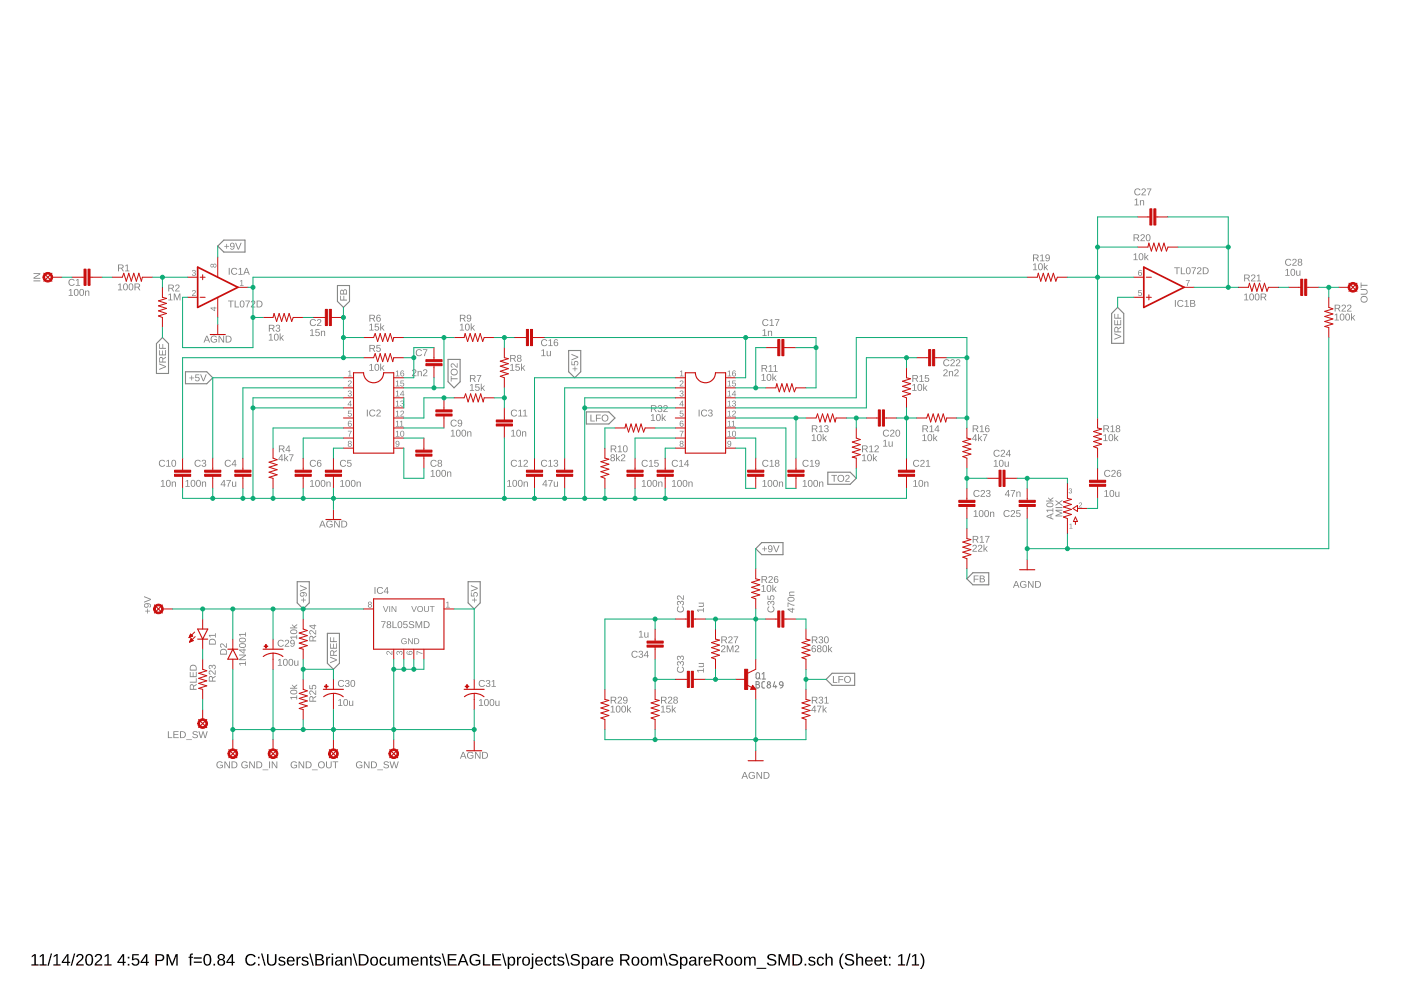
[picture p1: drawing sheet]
<svg xmlns="http://www.w3.org/2000/svg" width="297mm" height="210mm" viewBox="0 0 297 210" stroke-linecap="round" stroke-linejoin="round" font-family="sans-serif">
<path d="M6.7 202.7l.6-.4h.3v2.2h.6v.2h-1.5v-.2h.6v-1.9l-.6 .4zM8.4 202.7l.6-.4h.3v2.2h.6v.2h-1.5v-.2h.6v-1.9l-.6 .4zM10.8 202.2h.2l-.7 2.6h-.2zM11.4 202.7l.6-.4h.2v2.2h.6v.2h-1.5v-.2h.6v-1.9l-.5 .4zM14.2 202.3h.3v1.6h.4v.3h-.4v.5h-.3v-.5h-1.1v-.3zM14.2 202.6l-.8 1.3h.8zM15.7 202.2h.3l-.7 2.6h-.3zM16.4 202.4a.79 .79 0 0 1 1.2 .2 .79 .79 0 0 1-.4 1.1l-.7 .8h1.2v.2h-1.6l.1-.4 .6-.6a.72 .72 0 0 0 .3-1.2l-.5 .1-.1 .3h-.4zM18.4 202.4a.91 .91 0 0 1 1.1 .1 .91 .91 0 0 1 .3 1 .89 .89 0 0 1-.4 1.1 .89 .89 0 0 1-1.1-.2l-.2-.5v-.8zM18.6 202.6a1.65 1.65 0 0 0 .1 1.9h.2a1.12 1.12 0 0 0 .5-1.6l-.3-.4zM20.3 202.4a.79 .79 0 0 1 1.3 .2 .79 .79 0 0 1-.5 1.1l-.7 .8h1.3v.2h-1.6l.1-.4 .5-.6a.72 .72 0 0 0 .4-1.2l-.6 .1-.1 .3h-.3zM22.2 202.7l.6-.4h.3v2.2h.5v.2h-1.5v-.2h.6v-1.9l-.5 .4zM26 202.3h.3v1.6h.4v.3h-.4v.5h-.3v-.5h-1.1v-.3zM26 202.6l-.8 1.3h.8zM27.1 202.9h.3v.3h-.3zM27.1 204.4h.3v.3h-.3zM28 202.3h1.4v.3h-1.1v.7a.83 .83 0 0 1 1.1 .2 .83 .83 0 0 1-.1 1.1 .83 .83 0 0 1-1.1 0l-.3-.4 .3-.1a.55 .55 0 0 0 .8 .3 .55 .55 0 0 0 .1-.9 .55 .55 0 0 0-.8 .1h-.3zM30.9 202.3h.3v1.6h.4v.3h-.4v.5h-.3v-.5h-1.1v-.3zM30.9 202.6l-.8 1.3h.8zM33 202.3a2.12 2.12 0 0 1 1.6 .2 .76 .76 0 0 1 .2 .8 .76 .76 0 0 1-.8 .5h-.7v.9h-.3zM33.3 202.6v.9h1a.49 .49 0 0 0 0-.9zM35.3 202.3h.4l.8 2.1 .8-2.1h.4v2.4h-.3v-2.1l-.8 2.1h-.2l-.8-2.1v2.1h-.3zM40.4 202.3l.5-.1v.2l-.3 .2v.3h.3v.2h-.3v1.6h-.4v-1.6h-.2v-.2h.2zM41.1 203h1.7v.2h-1.7zM41.1 203.9h1.7v.2h-1.7zM43.5 202.4a.91 .91 0 0 1 1 .1 .91 .91 0 0 1 .3 1 .89 .89 0 0 1-.3 1.1 .89 .89 0 0 1-1.2-.2l-.2-.5v-.8zM43.7 202.6a1.65 1.65 0 0 0 .1 1.9h.2a1.12 1.12 0 0 0 .4-1.6l-.3-.4zM45.3 204.3h.3v.4h-.3zM46.3 202.4a.72 .72 0 0 1 1.1-.1 .72 .72 0 0 1 0 1.1h-.2a.71 .71 0 0 1 .5 1 .71 .71 0 0 1-1 .3 .66 .66 0 0 1-.6-.6 .66 .66 0 0 1 .5-.7l-.4-.3zM46.5 202.9a.45 .45 0 0 0 .9 0 .45 .45 0 0 0-.9 0zM46.4 204a.51 .51 0 0 0 1 0 .51 .51 0 0 0-1 0zM49.1 202.3h.3v1.6h.4v.3h-.4v.5h-.3v-.5h-1.1v-.3zM49.1 202.6l-.8 1.3h.8zM52.3 202.6a1.21 1.21 0 0 1 1.9 .3l-.3 .1a.9 .9 0 0 0-1.3-.3 .9 .9 0 0 0-.2 1.3 .84 .84 0 0 0 .8 .5 .84 .84 0 0 0 .8-.5l.2 .1a1.25 1.25 0 0 1-1.8 .4 1.25 1.25 0 0 1-.1-1.9zM54.7 202.9h.3v.3h-.3zM54.7 204.4h.3v.3h-.3zM55.4 202.2h.2l.7 2.6h-.2zM56.6 202.3h.3v1.5a.68 .68 0 0 0 .7 .7 .68 .68 0 0 0 .7-.7v-1.5h.3v1.5a1.01 1.01 0 0 1-1 1 1.01 1.01 0 0 1-1-1zM59.2 203a.85 .85 0 0 1 1.3 .3h-.3a.39 .39 0 0 0-.5-.3 .39 .39 0 0 0-.2 .5l.2 .1a.67 .67 0 0 1 .6 .2 .67 .67 0 0 1 .1 .7 .91 .91 0 0 1-1.4-.2l.3-.1a.45 .45 0 0 0 .5 .4 .45 .45 0 0 0 .4-.5l-.1-.1a.82 .82 0 0 1-1-.8zM61 203.1a.85 .85 0 0 1 1-.2 .85 .85 0 0 1 .5 1h-1.4a.54 .54 0 0 0 .4 .6 .54 .54 0 0 0 .6-.3l.3 .1a.92 .92 0 0 1-1.3 .3 .92 .92 0 0 1-.2-1.3zM61.3 203.2l-.2 .4h1l-.3-.5zM62.9 202.9h.2l.1 .3 .1-.3 .4-.1v.3h-.3l-.2 .3v1.3h-.3zM64.2 203a.85 .85 0 0 1 1.2 .3h-.3a.39 .39 0 0 0-.4-.3 .39 .39 0 0 0-.3 .5l.2 .1a.67 .67 0 0 1 .7 .2 .67 .67 0 0 1 0 .7 .91 .91 0 0 1-1.4-.2l.3-.1a.45 .45 0 0 0 .5 .4 .45 .45 0 0 0 .4-.5l-.1-.1a.82 .82 0 0 1-1-.8zM65.6 202.2h.2l.7 2.6h-.2zM66.8 202.3a1.58 1.58 0 0 1 1.7 .3v.5l-.4 .3a.66 .66 0 0 1 .6 .8 .66 .66 0 0 1-.9 .5h-1zM67.2 202.6v.7h.5a.42 .42 0 0 0 .4-.1 .42 .42 0 0 0 .1-.4l-.3-.2zM67.2 203.6v.9l1-.2a.43 .43 0 0 0-.1-.7zM69.1 202.9h.3l.1 .3 .1-.3 .4-.1v.3h-.3l-.2 .3v1.3h-.3zM70.3 202.2h.3v.3h-.3zM70.3 202.9h.3v1.8h-.3zM71.3 202.9a.74 .74 0 0 1 .8-.1 .74 .74 0 0 1 .5 .7v.9l.2 .1v.2h-.4l-.1-.3a.63 .63 0 0 1-.8 .4 .63 .63 0 0 1-.5-.8 .63 .63 0 0 1 .8-.4h.4a.42 .42 0 0 0-.2-.5 .42 .42 0 0 0-.6 .3l-.3-.1zM71.5 203.9a.41 .41 0 0 0 .1 .7 .41 .41 0 0 0 .6-.4v-.4zM73.1 202.9h.3v.3a.63 .63 0 0 1 .7-.4 .63 .63 0 0 1 .5 .7v1.2h-.3v-1.2a.45 .45 0 0 0-.5-.5 .45 .45 0 0 0-.4 .6v1.1h-.3zM74.8 202.2h.3l.7 2.6h-.3zM76.1 202.3h.8a1.22 1.22 0 0 1 1.3 1.2 1.22 1.22 0 0 1-1.2 1.2h-.9zM76.4 202.6v1.9h.5a1 1 0 0 0 .9-1.3 1 1 0 0 0-1.4-.6zM78.7 203.1a.94 .94 0 0 1 1.5 .5 .94 .94 0 0 1-1.1 1.1l-.4-.2-.2-.4zM79 203.1a.86 .86 0 0 0 .3 1.4 .79 .79 0 0 0 .5-.7 .79 .79 0 0 0-.5-.7zM80.7 203.1a.76 .76 0 0 1 1.3 .3h-.4a.48 .48 0 0 0-.6-.3 .48 .48 0 0 0-.2 .7 .48 .48 0 0 0 .2 .7 .48 .48 0 0 0 .7-.4l.3 .1a.79 .79 0 0 1-1 .5 .79 .79 0 0 1-.6-.9zM82.3 202.9h.3v1.1a.45 .45 0 0 0 .5 .5 .45 .45 0 0 0 .4-.6v-1h.3v1.8h-.3v-.3a.63 .63 0 0 1-.7 .3 .63 .63 0 0 1-.5-.6zM84.3 202.9h.3v.3a.58 .58 0 0 1 .5-.4 .58 .58 0 0 1 .5 .4 .58 .58 0 0 1 .7-.4 .58 .58 0 0 1 .4 .7v1.2h-.3v-1.4a.41 .41 0 0 0-.5-.2 .41 .41 0 0 0-.2 .5v1.1h-.3l-.1-1.4a.41 .41 0 0 0-.5-.2 .41 .41 0 0 0-.2 .5v1.1h-.3zM87.3 203.1a.85 .85 0 0 1 1.1-.2 .85 .85 0 0 1 .4 1h-1.3a.54 .54 0 0 0 .3 .6 .54 .54 0 0 0 .7-.3l.2 .1a.92 .92 0 0 1-1.3 .3 .92 .92 0 0 1-.2-1.3zM87.6 203.2l-.1 .4h1l-.3-.5zM89.2 202.9h.3v.3a.63 .63 0 0 1 .7-.4 .63 .63 0 0 1 .5 .7v1.2h-.3v-1.2a.45 .45 0 0 0-.5-.5 .45 .45 0 0 0-.4 .6v1.1h-.3zM91.3 202.4h.2v.5h.3v.2h-.3v1.2l.1 .2h.3v.2h-.6l-.1-.1v-1.5h-.2v-.2h.2zM92.2 203a.85 .85 0 0 1 1.3 .3h-.3a.39 .39 0 0 0-.5-.3 .39 .39 0 0 0-.2 .5l.2 .1a.67 .67 0 0 1 .6 .2 .67 .67 0 0 1 .1 .7 .91 .91 0 0 1-1.4-.2l.3-.1a.45 .45 0 0 0 .5 .4 .45 .45 0 0 0 .4-.5l-.1-.1a.82 .82 0 0 1-1-.8zM93.7 202.2h.2l.7 2.6h-.2zM94.9 202.3h1.9v.3h-1.5v.7h1.4v.3h-1.4v.9h1.5v.2h-1.9zM98 202.3h.4l.9 2.4h-.3l-.3-.7h-1.1l-.3 .7h-.3zM98.2 202.5l-.5 1.3h.9zM99.9 202.6a1.27 1.27 0 0 1 1.9 .2l-.3 .1a.93 .93 0 0 0-1.3-.2 .93 .93 0 0 0-.2 1.3 1.03 1.03 0 0 0 1.5 .2v-.4h-.7v-.3h1v.8a1.33 1.33 0 0 1-1.9 .2 1.33 1.33 0 0 1 0-1.9zM102.4 202.3h.3v2.2h1.3v.2h-1.6zM104.4 202.3h1.8v.3h-1.5v.7h1.4v.3h-1.4v.9h1.6v.2h-1.9zM106.4 202.2h.3l.7 2.6h-.3zM107.6 202.9h.3l.1 .3a.71 .71 0 0 1 .9-.3 .71 .71 0 0 1 .3 .9 .76 .76 0 0 1-.9 .9l-.3-.3v1.1h-.4zM108.2 203.1a.84 .84 0 0 0 .3 1.4 .83 .83 0 0 0 0-1.4zM109.6 202.9h.3v.3l.2-.3 .4-.1v.3h-.3l-.2 .3-.1 1.3h-.3zM110.9 203.1a.94 .94 0 0 1 1.5 .5 .94 .94 0 0 1-1.1 1.1l-.4-.2-.2-.4zM111.2 203.1a.86 .86 0 0 0 .3 1.4 .79 .79 0 0 0 .5-.7 .79 .79 0 0 0-.5-.7zM112.8 202.2h.3v.3h-.3zM112.8 202.9h.3v2.1a.45 .45 0 0 1-.7 .4v-.2l.3-.1zM113.7 203.1a.85 .85 0 0 1 1-.2 .85 .85 0 0 1 .4 1h-1.3a.54 .54 0 0 0 .3 .6 .54 .54 0 0 0 .7-.3l.3 .1a.92 .92 0 0 1-1.4 .3 .92 .92 0 0 1-.1-1.3zM113.9 203.2l-.1 .4h1l-.3-.5zM115.6 203.1a.76 .76 0 0 1 1.3 .3h-.3a.48 .48 0 0 0-.6-.3 .48 .48 0 0 0-.3 .7 .48 .48 0 0 0 .3 .7 .48 .48 0 0 0 .6-.4l.3 .1a.79 .79 0 0 1-.9 .5 .79 .79 0 0 1-.6-.9zM117.4 202.4h.2v.5h.4v.2h-.4v1.2l.1 .2h.3v.2h-.5l-.2-.1v-1.5h-.2v-.2h.2zM118.4 203a.85 .85 0 0 1 1.2 .3h-.3a.39 .39 0 0 0-.4-.3 .39 .39 0 0 0-.3 .5l.2 .1a.67 .67 0 0 1 .7 .2 .67 .67 0 0 1 .1 .7 .91 .91 0 0 1-1.5-.2l.3-.1a.45 .45 0 0 0 .5 .4 .45 .45 0 0 0 .4-.5l-.1-.1a.82 .82 0 0 1-1-.8zM119.8 202.2h.3l.7 2.6h-.3zM121.1 202.6a1.11 1.11 0 0 1 1.8 .2l-.3 .1a.63 .63 0 0 0-.7-.4 .63 .63 0 0 0-.5 .5l.6 .3a.75 .75 0 0 1 1 .8 .75 .75 0 0 1-1 .7 .89 .89 0 0 1-1.1-.7h.3a.73 .73 0 0 0 .8 .4 .73 .73 0 0 0 .6-.5l-.7-.4a.72 .72 0 0 1-.8-1zM123.4 202.9h.3v.3a.71 .71 0 0 1 .9-.3 .71 .71 0 0 1 .3 .9 .76 .76 0 0 1-.9 .9l-.3-.3v1.1h-.3zM123.9 203.1a.84 .84 0 0 0 .3 1.4 .83 .83 0 0 0 0-1.4zM125.6 202.9a.74 .74 0 0 1 .7-.1 .74 .74 0 0 1 .5 .7v.9l.3 .1v.2h-.4l-.2-.3a.63 .63 0 0 1-.8 .4 .63 .63 0 0 1-.4-.8 .63 .63 0 0 1 .7-.4h.5a.42 .42 0 0 0-.3-.5 .42 .42 0 0 0-.6 .3l-.3-.1zM125.7 203.9a.41 .41 0 0 0 .1 .7 .41 .41 0 0 0 .6-.4l.1-.4zM127.3 202.9h.3v.3l.2-.3 .4-.1v.3h-.4l-.1 .3-.1 1.3h-.3zM128.6 203.1a.85 .85 0 0 1 1-.2 .85 .85 0 0 1 .4 1h-1.3a.54 .54 0 0 0 .3 .6 .54 .54 0 0 0 .7-.3l.3 .1a.92 .92 0 0 1-1.3 .3 .92 .92 0 0 1-.2-1.3zM128.9 203.2l-.2 .4h1l-.3-.5zM131.5 202.3h1.1a.7 .7 0 0 1 .9 .5 .7 .7 0 0 1-.6 .9l.7 1h-.4l-.6-1h-.8v1h-.3zM131.8 202.6v.9h.8a.46 .46 0 0 0 .5-.5 .46 .46 0 0 0-.5-.4zM134.1 203.1a.94 .94 0 0 1 1.5 .5 .94 .94 0 0 1-1.1 1.1l-.4-.2-.2-.4zM134.4 203.1a.86 .86 0 0 0 .3 1.4 .79 .79 0 0 0 .5-.7 .79 .79 0 0 0-.5-.7zM136.1 203.1a.94 .94 0 0 1 1.4 .5 .94 .94 0 0 1-1.1 1.1l-.3-.2-.2-.4zM136.4 203.1a.86 .86 0 0 0 .3 1.4 .79 .79 0 0 0 .5-.7 .79 .79 0 0 0-.5-.7zM137.9 202.9h.3v.3a.58 .58 0 0 1 .5-.4 .58 .58 0 0 1 .6 .4 .58 .58 0 0 1 .7-.4 .58 .58 0 0 1 .4 .7v1.2h-.3v-1.4a.41 .41 0 0 0-.6-.2 .41 .41 0 0 0-.2 .5v1.1h-.3v-1.4a.41 .41 0 0 0-.6-.2 .41 .41 0 0 0-.2 .5v1.1h-.3zM140.6 202.2h.3l.7 2.6h-.3zM142 202.6a1.11 1.11 0 0 1 1.7 .2l-.3 .1a.63 .63 0 0 0-.6-.4 .63 .63 0 0 0-.6 .5l.7 .3a.75 .75 0 0 1 .9 .8 .75 .75 0 0 1-1 .7 .89 .89 0 0 1-1-.7h.3a.73 .73 0 0 0 .7 .4 .73 .73 0 0 0 .6-.5l-.7-.4a.72 .72 0 0 1-.7-1zM144.2 202.9h.3v.3a.71 .71 0 0 1 .9-.3 .71 .71 0 0 1 .4 .9 .76 .76 0 0 1-1 .9l-.3-.3v1.1h-.3zM144.7 203.1a.84 .84 0 0 0 .3 1.4 .83 .83 0 0 0 0-1.4zM146.4 202.9a.74 .74 0 0 1 .7-.1 .74 .74 0 0 1 .5 .7v.9l.3 .1v.2h-.4l-.2-.3a.63 .63 0 0 1-.8 .4 .63 .63 0 0 1-.4-.8 .63 .63 0 0 1 .8-.4h.4a.42 .42 0 0 0-.3-.5 .42 .42 0 0 0-.5 .3l-.4-.1zM146.5 203.9a.41 .41 0 0 0 .1 .7 .41 .41 0 0 0 .6-.4l.1-.4zM148.1 202.9h.3v.3l.2-.3 .4-.1v.3h-.3l-.2 .3-.1 1.3h-.3zM149.4 203.1a.85 .85 0 0 1 1.1-.2 .85 .85 0 0 1 .4 1h-1.4a.54 .54 0 0 0 .4 .6 .54 .54 0 0 0 .6-.3l.3 .1a.92 .92 0 0 1-1.3 .3 .92 .92 0 0 1-.2-1.3zM149.7 203.2l-.2 .4h1l-.3-.5zM151.3 202.3h1.2a.7 .7 0 0 1 .8 .5 .7 .7 0 0 1-.6 .9l.7 1h-.4l-.6-1h-.8v1h-.3zM151.6 202.6v.9h.8a.46 .46 0 0 0 .6-.5 .46 .46 0 0 0-.6-.4zM153.9 203.1a.94 .94 0 0 1 1.5 .5 .94 .94 0 0 1-1.1 1.1l-.4-.2-.2-.4zM154.3 203.1a.86 .86 0 0 0 .2 1.4 .79 .79 0 0 0 .6-.7 .79 .79 0 0 0-.5-.7zM155.9 203.1a.94 .94 0 0 1 1.5 .5 .94 .94 0 0 1-1.1 1.1l-.4-.2-.2-.4zM156.2 203.1a.86 .86 0 0 0 .3 1.4 .79 .79 0 0 0 .5-.7 .79 .79 0 0 0-.5-.7zM157.7 202.9h.3l.1 .3a.58 .58 0 0 1 .5-.4 .58 .58 0 0 1 .5 .4 .58 .58 0 0 1 .7-.4 .58 .58 0 0 1 .4 .7v1.2h-.3v-1.4a.41 .41 0 0 0-.5-.2 .41 .41 0 0 0-.3 .5v1.1h-.3v-1.4a.41 .41 0 0 0-.5-.2 .41 .41 0 0 0-.2 .5v1.1h-.3zM160.4 205.2h2.1v.2h-2.1zM162.8 202.6a1.11 1.11 0 0 1 1.8 .2l-.4 .1a.63 .63 0 0 0-.6-.4 .63 .63 0 0 0-.6 .5l.7 .3a.75 .75 0 0 1 .9 .8 .75 .75 0 0 1-1 .7 .89 .89 0 0 1-1-.7h.3a.73 .73 0 0 0 .7 .4 .73 .73 0 0 0 .7-.5l-.8-.4a.72 .72 0 0 1-.7-1zM165.1 202.3h.4l.8 2.1 .7-2.1h.4v2.4h-.3l.1-2.1-.8 2.1h-.3l-.8-2.1 .1 2.1h-.3zM168 202.3h.8a1.22 1.22 0 0 1 1.3 1.2 1.22 1.22 0 0 1-1.2 1.2h-.9zM168.3 202.6v1.9h.6a1 1 0 0 0 .8-1.3 1 1 0 0 0-1.4-.6zM170.6 204.3h.3v.4h-.3zM171.6 203a.85 .85 0 0 1 1.3 .3h-.3a.39 .39 0 0 0-.5-.3 .39 .39 0 0 0-.3 .5l.2 .1a.67 .67 0 0 1 .7 .2 .67 .67 0 0 1 .1 .7 .91 .91 0 0 1-1.4-.2l.2-.1a.45 .45 0 0 0 .6 .4 .45 .45 0 0 0 .3-.5l-.1-.1a.82 .82 0 0 1-1-.8zM173.4 203.1a.76 .76 0 0 1 1.3 .3h-.3a.48 .48 0 0 0-.7-.3 .48 .48 0 0 0-.2 .7 .48 .48 0 0 0 .2 .7 .48 .48 0 0 0 .7-.4l.3 .1a.79 .79 0 0 1-1 .5 .79 .79 0 0 1-.5-.9zM175 202.2h.3v1a.63 .63 0 0 1 .8-.4 .63 .63 0 0 1 .4 .7v1.2h-.3v-1.2a.45 .45 0 0 0-.5-.5 .45 .45 0 0 0-.4 .6v1.1h-.3zM178.6 202.2h.3a2.48 2.48 0 0 0 0 3.3 1.06 1.06 0 0 1-.9-1.1 2.47 2.47 0 0 1 .6-2.2zM179.3 202.6a1.11 1.11 0 0 1 1.8 .2l-.4 .1a.63 .63 0 0 0-.6-.4 .63 .63 0 0 0-.6 .5l.7 .3a.75 .75 0 0 1 .9 .8 .75 .75 0 0 1-1 .7 .89 .89 0 0 1-1-.7h.3a.73 .73 0 0 0 .7 .4 .73 .73 0 0 0 .7-.5l-.8-.4a.72 .72 0 0 1-.7-1zM181.5 202.2h.3v1a.63 .63 0 0 1 .7-.4 .63 .63 0 0 1 .5 .7v1.2h-.3v-1.2a.45 .45 0 0 0-.5-.5 .45 .45 0 0 0-.4 .6v1.1h-.3zM183.6 203.1a.85 .85 0 0 1 1-.2 .85 .85 0 0 1 .4 1h-1.3a.54 .54 0 0 0 .4 .6 .54 .54 0 0 0 .6-.3l.3 .1a.92 .92 0 0 1-1.3 .3 .92 .92 0 0 1-.2-1.3zM183.9 203.2l-.2 .4h1l-.3-.5zM185.6 203.1a.85 .85 0 0 1 1-.2 .85 .85 0 0 1 .4 1h-1.3a.54 .54 0 0 0 .3 .6 .54 .54 0 0 0 .7-.3l.3 .1a.92 .92 0 0 1-1.4 .3 .92 .92 0 0 1-.1-1.3zM185.8 203.2l-.1 .4h1l-.3-.5zM187.5 202.4h.3v.5h.3v.2h-.3v1.2l.1 .2h.2v.2h-.5l-.1-.1-.1-1.5h-.2v-.2h.3zM188.5 202.9h.3v.3h-.3zM188.5 204.4h.3v.3h-.3zM190.5 202.7l.5-.4h.3v2.2h.6v.2h-1.5v-.2h.6v-1.9l-.5 .4zM192.8 202.2h.3l-.7 2.6h-.3zM193.4 202.7l.6-.4h.3v2.2h.6v.2h-1.6v-.2h.7v-1.9l-.6 .4zM195.1 202.2a1.06 1.06 0 0 1 .8 1 2.47 2.47 0 0 1-.5 2.3h-.3a2.48 2.48 0 0 0 0-3.3z" fill="#000"/>
<g fill="#808080">
<path d="M48.4 63.7h1.1v.2h-.5v1.3h-.2v-1.3h-.4zM49.8 63.7h.2v1.3h.7v.2h-.9zM51 63.8a.6 .6 0 0 1 .8 .1 .6 .6 0 0 1 0 .8 .52 .52 0 0 1-.6 .5 .52 .52 0 0 1-.4-.7zM51.2 63.9a.82 .82 0 0 0 .1 1.1 .72 .72 0 0 0 0-1.1zM52 63.7h1l-.5 1.5h-.2v-.4l.5-.9h-.8zM53.3 63.8a.49 .49 0 0 1 .8 .2 .49 .49 0 0 1-.4 .7l-.3 .3h.7v.2h-.9l.5-.7a.29 .29 0 0 0 .2-.5 .29 .29 0 0 0-.5 .1h-.2zM54.4 63.7h.5a.72 .72 0 0 1 .8 .7 .72 .72 0 0 1-.7 .8h-.6zM54.6 63.9v1.1a.61 .61 0 0 0 .9-.5 .61 .61 0 0 0-.9-.6z"/>
<path d="M249 56.7h1.1v.1h-.5v1.3h-.1v-1.3h-.5zM250.4 56.7h.2v1.3h.7v.1h-.9zM251.7 56.8a.6 .6 0 0 1 .7 .1 .6 .6 0 0 1 0 .7 .52 .52 0 0 1-.6 .5 .52 .52 0 0 1-.4-.7zM251.8 56.9a.82 .82 0 0 0 .1 1.1 .72 .72 0 0 0 0-1.2zM252.6 56.7h1l-.5 1.4h-.2v-.3l.5-1h-.8zM253.9 56.8a.49 .49 0 0 1 .8 .2 .49 .49 0 0 1-.4 .7l-.3 .3h.7v.1h-.9l.5-.7a.29 .29 0 0 0 .2-.5 .29 .29 0 0 0-.5 .2l-.2-.1zM255 56.7h.5a.72 .72 0 0 1 .8 .7 .72 .72 0 0 1-.7 .7h-.6zM255.2 56.8v1.2a.61 .61 0 0 0 .9-.6 .61 .61 0 0 0-.9-.6z"/>
<path d="M80.8 131.7h1l-.5 1.5h-.2v-.4l.5-.9h-.8zM82.1 131.8a.42 .42 0 0 1 .7-.1 .42 .42 0 0 1-.1 .7 .42 .42 0 0 1 .1 .6 .42 .42 0 0 1-.7 0 .42 .42 0 0 1 .2-.6l-.3-.2zM82.2 132.1a.27 .27 0 0 0 .5 0 .27 .27 0 0 0-.5 0zM82.2 132.8a.3 .3 0 0 0 .6 0 .3 .3 0 0 0-.6 0zM83.2 131.7h.2v1.3h.7v.2h-.9zM84.5 131.8a.6 .6 0 0 1 .7 .1 .6 .6 0 0 1 .1 .8 .52 .52 0 0 1-.7 .5 .52 .52 0 0 1-.3-.8zM84.6 131.9a.82 .82 0 0 0 .2 1.1 .72 .72 0 0 0 0-1.2zM85.5 131.7h.9v.2h-.7v.4a.49 .49 0 0 1 .7 .3 .49 .49 0 0 1-.3 .6 .49 .49 0 0 1-.6-.4l.4 .2a.33 .33 0 0 0 .3-.4 .33 .33 0 0 0-.5-.1h-.2zM86.8 131.8l.7-.1 .3 .3-.2 .1a.33 .33 0 0 0-.4-.3 .33 .33 0 0 0-.2 .4 .69 .69 0 0 1 .8 .7l-.4 .3a.63 .63 0 0 1-.8-.4h.2a.38 .38 0 0 0 .5 .3 .38 .38 0 0 0 .3-.5l-.5-.1a.37 .37 0 0 1-.4-.3 .37 .37 0 0 1 .1-.4zM88.1 131.7h.3l.4 1.2 .5-1.2h.2v1.5h-.2v-1.3l-.4 1.3h-.2l-.4-1.3v1.3h-.2zM89.8 131.7h.5a.72 .72 0 0 1 .8 .7 .72 .72 0 0 1-.7 .8h-.6zM90 131.9v1.1a.61 .61 0 0 0 .9-.6 .61 .61 0 0 0-.9-.5z"/>
<path d="M14.6 61.5l.5-.2v1.3h.4v.1h-.9v-.1h.3v-1.1l-.3 .2zM15.9 61.3a.6 .6 0 0 1 .7 .2 .6 .6 0 0 1 0 .7 .52 .52 0 0 1-.6 .5 .52 .52 0 0 1-.3-.7zM16 61.4a.82 .82 0 0 0 .2 1.2 .72 .72 0 0 0 0-1.2zM17 61.3a.6 .6 0 0 1 .8 .2 .6 .6 0 0 1 0 .7 .52 .52 0 0 1-.6 .5 .52 .52 0 0 1-.4-.7zM17.2 61.4a.82 .82 0 0 0 .1 1.2 .72 .72 0 0 0 0-1.2zM18 61.6h.2v.2a.37 .37 0 0 1 .5-.2 .37 .37 0 0 1 .2 .4v.7h-.2v-.7a.27 .27 0 0 0-.2-.3 .27 .27 0 0 0-.3 .4v.6h-.2z"/>
<path d="M25.1 60.3l.5-.2v1.3h.3v.2h-.9v-.2h.4v-1.1l-.3 .2zM26.3 60.2a.6 .6 0 0 1 .8 .1 .6 .6 0 0 1 0 .8 .52 .52 0 0 1-.6 .5 .52 .52 0 0 1-.4-.8zM26.5 60.3a.82 .82 0 0 0 .1 1.1 .72 .72 0 0 0 0-1.2zM27.5 60.2a.6 .6 0 0 1 .7 .1 .6 .6 0 0 1 .1 .8 .52 .52 0 0 1-.7 .5 .52 .52 0 0 1-.3-.8zM27.6 60.3a.82 .82 0 0 0 .2 1.1 .72 .72 0 0 0 0-1.2zM28.5 60.1h.7a.42 .42 0 0 1 .5 .3 .42 .42 0 0 1-.3 .5l.4 .7h-.3l-.3-.6h-.5v.6h-.2zM28.7 60.3v.5h.5a.27 .27 0 0 0 .3-.3 .27 .27 0 0 0-.3-.2z"/>
<path d="M43.7 71.2h.3l.5 1.4h-.2l-.1-.4h-.7l-.1 .4h-.3zM43.8 71.3l-.2 .8h.5zM44.8 71.4l.8-.2 .4 .3-.2 .1a.56 .56 0 0 0-.8 0 .56 .56 0 0 0 0 .8 .56 .56 0 0 0 .8-.1v-.2h-.4v-.2h.6v.5a.79 .79 0 0 1-1.1 .1 .79 .79 0 0 1-.1-1.1zM46.3 71.2h.3l.8 1.2-.1-1.2h.2v1.4h-.2l-.8-1.2v1.2h-.2zM47.9 71.2h.4a.72 .72 0 0 1 .8 .7 .72 .72 0 0 1-.7 .7h-.5zM48.1 71.3v1.2a.61 .61 0 0 0 .8-.6 .61 .61 0 0 0-.8-.6z"/>
<path d="M35.7 62.5l.5-.3v1.3h.4v.2h-.9v-.2h.3v-1.1l-.3 .2zM36.9 62.2h.2l.5 1.3 .4-1.3h.3v1.5h-.2v-1.3l-.5 1.3h-.1l-.5-1.3v1.3h-.1z"/>
<path d="M57 71l.5-.2v1.3h.4v.1h-.9v-.1h.4v-1.2l-.4 .3zM58.3 70.8a.6 .6 0 0 1 .7 .2 .6 .6 0 0 1 .1 .7 .52 .52 0 0 1-.7 .5 .52 .52 0 0 1-.3-.7zM58.4 70.9a.82 .82 0 0 0 .2 1.2 .72 .72 0 0 0 0-1.2zM59.3 70.7h.2v.9l.5-.5h.2l-.5 .5 .5 .6h-.2l-.4-.5-.1 .5h-.2z"/>
<path d="M65.8 70l.5-.2v1.3h.3v.1h-.9v-.1h.4v-1.1l-.3 .2zM66.9 69.8h.8v.2h-.6v.4a.49 .49 0 0 1 .7 .2 .49 .49 0 0 1-.3 .7 .49 .49 0 0 1-.7-.4l.5 .2a.33 .33 0 0 0 .3-.5 .33 .33 0 0 0-.6 0h-.1zM68 70.1h.2v.2a.37 .37 0 0 1 .5-.2 .37 .37 0 0 1 .2 .4v.7h-.2v-.7a.27 .27 0 0 0-.3-.3 .27 .27 0 0 0-.2 .4v.6h-.2z"/>
<path d="M39.4 102l.5-.2v1.3h.3v.1h-.9v-.1h.4v-1.2l-.3 .3zM40.6 101.8a.6 .6 0 0 1 .8 .2 .6 .6 0 0 1 0 .7 .52 .52 0 0 1-.6 .5 .52 .52 0 0 1-.4-.7zM40.8 101.9a.82 .82 0 0 0 .1 1.2 .72 .72 0 0 0 0-1.2zM41.8 101.8a.6 .6 0 0 1 .7 .2 .6 .6 0 0 1 .1 .7 .52 .52 0 0 1-.7 .5 .52 .52 0 0 1-.3-.7zM41.9 101.9a.82 .82 0 0 0 .2 1.2 .72 .72 0 0 0 0-1.2zM42.8 102.1h.2v.2a.37 .37 0 0 1 .4-.2 .37 .37 0 0 1 .3 .4v.7h-.2v-.7a.27 .27 0 0 0-.3-.3 .27 .27 0 0 0-.2 .4v.6h-.2z"/>
<path d="M47.4 101.8h.2v.9h.2v.2h-.2v.3h-.1v-.3h-.7zM47.5 102l-.6 .7h.6zM48 101.8h1l-.5 1.4h-.2v-.4l.5-.9h-.8zM49.2 102.1h.2v.7a.27 .27 0 0 0 .3 .3 .27 .27 0 0 0 .2-.4v-.6h.2v1.1h-.2v-.2a.37 .37 0 0 1-.4 .2 .37 .37 0 0 1-.3-.4z"/>
<path d="M72.2 102l.5-.2v1.3h.3v.1h-.9v-.1h.4v-1.1l-.3 .2zM73.4 101.8a.6 .6 0 0 1 .8 .2 .6 .6 0 0 1 0 .7 .52 .52 0 0 1-.6 .5 .52 .52 0 0 1-.4-.7zM73.6 101.9a.82 .82 0 0 0 .1 1.2 .72 .72 0 0 0 0-1.2zM74.6 101.8a.6 .6 0 0 1 .7 .2 .6 .6 0 0 1 .1 .7 .52 .52 0 0 1-.7 .5 .52 .52 0 0 1-.3-.7zM74.7 101.9a.82 .82 0 0 0 .2 1.2 .72 .72 0 0 0 0-1.2zM75.6 102.1h.2v.2a.37 .37 0 0 1 .4-.2 .37 .37 0 0 1 .3 .4v.7h-.2v-.7a.27 .27 0 0 0-.3-.3 .27 .27 0 0 0-.2 .4v.6h-.2z"/>
<path d="M65.8 102l.5-.2v1.3h.3v.1h-.9v-.1h.4v-1.1l-.3 .2zM67 101.8a.6 .6 0 0 1 .8 .2 .6 .6 0 0 1 0 .7 .52 .52 0 0 1-.6 .5 .52 .52 0 0 1-.4-.7zM67.2 101.9a.82 .82 0 0 0 .1 1.2 .72 .72 0 0 0 0-1.2zM68.2 101.8a.6 .6 0 0 1 .7 .2 .6 .6 0 0 1 .1 .7 .52 .52 0 0 1-.7 .5 .52 .52 0 0 1-.3-.7zM68.3 101.9a.82 .82 0 0 0 .2 1.2 .72 .72 0 0 0 0-1.2zM69.2 102.1h.2v.2a.37 .37 0 0 1 .4-.2 .37 .37 0 0 1 .3 .4v.7h-.2v-.7a.27 .27 0 0 0-.3-.3 .27 .27 0 0 0-.2 .4v.6h-.2z"/>
<path d="M59.7 96.3h.2v1h.2v.2h-.2v.3h-.2v-.3h-.7zM59.7 96.5l-.5 .8h.5zM60.3 96.3h.2v.9l.4-.5h.3l-.5 .5 .5 .6h-.2l-.4-.5-.1 .5h-.2zM61.3 96.3h.9l-.5 1.5h-.2l.1-.4 .5-.9h-.8z"/>
<path d="M68.3 110.4h.2l.6 1.4h-.2l-.2-.4h-.7l-.1 .4h-.2zM68.4 110.5l-.3 .8h.5zM69.4 110.6l.7-.2 .4 .3-.2 .1a.56 .56 0 0 0-.8 0 .56 .56 0 0 0 0 .8 .56 .56 0 0 0 .9-.1v-.2h-.5v-.2h.6v.5a.79 .79 0 0 1-1.1 .1 .79 .79 0 0 1 0-1.1zM70.9 110.4h.2l.8 1.2v-1.2h.1v1.4h-.2l-.8-1.2v1.2h-.1zM72.4 110.4h.5a.72 .72 0 0 1 .7 .7 .72 .72 0 0 1-.7 .7h-.5zM72.6 110.6v1.1a.61 .61 0 0 0 .8-.6 .61 .61 0 0 0-.8-.5z"/>
<path d="M87.5 78.4a.49 .49 0 0 1 .8 .2 .49 .49 0 0 1-.5 .7l-.3 .3h.8v.2h-1l.6-.7a.29 .29 0 0 0 .1-.5 .29 .29 0 0 0-.5 .1h-.2zM88.5 78.7h.2v.1a.37 .37 0 0 1 .4-.2 .37 .37 0 0 1 .3 .4v.8h-.2v-.7a.27 .27 0 0 0-.3-.3 .27 .27 0 0 0-.2 .3v.7h-.2zM89.8 78.4a.49 .49 0 0 1 .8 .2 .49 .49 0 0 1-.4 .7l-.3 .3h.7v.2h-.9l.5-.7a.29 .29 0 0 0 .2-.5 .29 .29 0 0 0-.5 .1h-.2z"/>
<path d="M78.4 77.4l.5-.2v1.2h.3v.2h-.9v-.2h.4v-1.1l-.3 .3zM79.6 77.2a.6 .6 0 0 1 .7 .2 .6 .6 0 0 1 .1 .7 .52 .52 0 0 1-.6 .5 .52 .52 0 0 1-.4-.7zM79.8 77.3a.82 .82 0 0 0 .1 1.2 .72 .72 0 0 0 0-1.2zM80.6 77.1h.2v.9l.5-.5h.2l-.4 .5 .4 .6h-.2l-.4-.5-.1 .5h-.2z"/>
<path d="M78.4 68.9l.5-.3v1.3h.3v.2h-.9v-.2h.4v-1.1l-.3 .2zM79.5 68.6h.8v.2h-.6l-.1 .4a.49 .49 0 0 1 .7 .3 .49 .49 0 0 1-.3 .6 .49 .49 0 0 1-.6-.3l.5 .1a.33 .33 0 0 0 .3-.4 .33 .33 0 0 0-.6-.1h-.2zM80.6 68.6h.2v.9l.5-.5h.2l-.4 .4 .4 .7h-.2l-.4-.5-.1 .5h-.2z"/>
<path d="M91.4 99.9l.5-.3v1.3h.3v.2h-.9v-.2h.4v-1.1l-.3 .3zM92.6 99.7a.6 .6 0 0 1 .8 .1 .6 .6 0 0 1 0 .8 .52 .52 0 0 1-.6 .5 .52 .52 0 0 1-.4-.7zM92.8 99.8a.82 .82 0 0 0 .1 1.2 .72 .72 0 0 0 0-1.2zM93.8 99.7a.6 .6 0 0 1 .7 .1 .6 .6 0 0 1 .1 .8 .52 .52 0 0 1-.7 .5 .52 .52 0 0 1-.3-.7zM93.9 99.8a.82 .82 0 0 0 .2 1.2 .72 .72 0 0 0 0-1.2zM94.8 100h.2v.2a.37 .37 0 0 1 .4-.2 .37 .37 0 0 1 .3 .3v.8h-.2v-.7a.27 .27 0 0 0-.3-.3 .27 .27 0 0 0-.2 .3v.7h-.2z"/>
<path d="M95.6 91.4l.5-.3v1.3h.4v.2h-.9v-.2h.3v-1.1l-.3 .2zM96.9 91.2a.6 .6 0 0 1 .7 .1 .6 .6 0 0 1 .1 .8 .52 .52 0 0 1-.7 .5 .52 .52 0 0 1-.3-.8zM97 91.3a.82 .82 0 0 0 .2 1.1 .72 .72 0 0 0 0-1.2zM98 91.2a.6 .6 0 0 1 .8 .1 .6 .6 0 0 1 0 .8 .52 .52 0 0 1-.6 .5 .52 .52 0 0 1-.4-.8zM98.2 91.3a.82 .82 0 0 0 .1 1.1 .72 .72 0 0 0 0-1.2zM99.1 91.5h.1v.1a.37 .37 0 0 1 .5-.2 .37 .37 0 0 1 .2 .4v.8h-.1v-.7a.27 .27 0 0 0-.3-.3 .27 .27 0 0 0-.3 .3v.7h-.1z"/>
<path d="M34.1 102l.6-.2v1.3h.3v.1h-.9v-.1h.4v-1.2l-.4 .3zM35.4 101.8a.6 .6 0 0 1 .7 .2 .6 .6 0 0 1 .1 .7 .52 .52 0 0 1-.7 .5 .52 .52 0 0 1-.3-.7zM35.5 101.9a.82 .82 0 0 0 .2 1.2 .72 .72 0 0 0 0-1.2zM36.4 102.1h.2v.2a.37 .37 0 0 1 .4-.2 .37 .37 0 0 1 .3 .4v.7h-.2v-.7a.27 .27 0 0 0-.3-.3 .27 .27 0 0 0-.2 .4v.6h-.2z"/>
<path d="M99.7 81.7l.5-.3v1.3h.3v.2h-.9v-.2h.4v-1.1l-.3 .2zM100.8 81.4h.8v.2h-.6l-.1 .4a.49 .49 0 0 1 .8 .3 .49 .49 0 0 1-.4 .6 .49 .49 0 0 1-.6-.4l.5 .2a.33 .33 0 0 0 .3-.4 .33 .33 0 0 0-.6-.1h-.1zM101.9 81.3h.2v1l.5-.5h.2l-.4 .4 .4 .7h-.2l-.3-.5-.2 .5h-.2z"/>
<path d="M108.4 91.4l.5-.3v1.3h.4v.2h-.9v-.2h.3v-1.1l-.3 .2zM109.7 91.2a.6 .6 0 0 1 .7 .1 .6 .6 0 0 1 0 .8 .52 .52 0 0 1-.6 .5 .52 .52 0 0 1-.3-.8zM109.8 91.3a.82 .82 0 0 0 .2 1.1 .72 .72 0 0 0 0-1.2zM110.7 91.5h.2v.1a.37 .37 0 0 1 .4-.2 .37 .37 0 0 1 .3 .4v.8h-.2v-.7a.27 .27 0 0 0-.3-.3 .27 .27 0 0 0-.2 .3v.7h-.2z"/>
<path d="M108.2 77.4l.5-.2v1.2h.4v.2h-.9v-.2h.3v-1.1l-.3 .3zM109.3 77.2h.9v.1h-.7v.5a.49 .49 0 0 1 .7 .2 .49 .49 0 0 1-.3 .7 .49 .49 0 0 1-.7-.4l.5 .2a.33 .33 0 0 0 .3-.5 .33 .33 0 0 0-.5-.1h-.2zM110.5 77.1h.2v.9l.4-.5h.3l-.5 .5 .5 .6h-.2l-.4-.5-.1 .5h-.2z"/>
<path d="M97.5 68.9l.5-.3v1.3h.4v.2h-.9v-.2h.4v-1.1l-.4 .2zM98.8 68.7a.6 .6 0 0 1 .7 .1 .6 .6 0 0 1 .1 .8 .52 .52 0 0 1-.7 .5 .52 .52 0 0 1-.3-.7zM98.9 68.8a.82 .82 0 0 0 .2 1.1 .72 .72 0 0 0 0-1.1zM99.8 68.6h.2v.9l.5-.5h.2l-.5 .4 .5 .7h-.2l-.4-.5-.1 .5h-.2z"/>
<path d="M107.6 102l.5-.2v1.3h.4v.1h-1v-.1h.4v-1.2l-.3 .3zM108.9 101.8a.6 .6 0 0 1 .7 .2 .6 .6 0 0 1 0 .7 .52 .52 0 0 1-.6 .5 .52 .52 0 0 1-.4-.7zM109 101.9a.82 .82 0 0 0 .1 1.2 .72 .72 0 0 0 0-1.2zM110 101.8a.6 .6 0 0 1 .8 .2 .6 .6 0 0 1 0 .7 .52 .52 0 0 1-.6 .5 .52 .52 0 0 1-.4-.7zM110.2 101.9a.82 .82 0 0 0 .1 1.2 .72 .72 0 0 0 0-1.2zM111 102.1h.2v.2a.37 .37 0 0 1 .4-.2 .37 .37 0 0 1 .3 .4v.7h-.2v-.7a.27 .27 0 0 0-.3-.3 .27 .27 0 0 0-.2 .4v.6h-.2z"/>
<path d="M115.7 101.8h.1v.9h.3v.2h-.3v.3h-.1v-.3h-.7zM115.7 102l-.5 .7h.5zM116.2 101.8h1l-.5 1.4h-.2v-.4l.5-.9h-.8zM117.4 102.1h.2v.7a.27 .27 0 0 0 .3 .3 .27 .27 0 0 0 .2-.4v-.6h.2v1.1h-.2v-.2a.37 .37 0 0 1-.4 .2 .37 .37 0 0 1-.3-.4z"/>
<path d="M142.5 102l.5-.2v1.3h.4v.1h-.9v-.1h.3v-1.1l-.3 .2zM143.8 101.8a.6 .6 0 0 1 .7 .2 .6 .6 0 0 1 .1 .7 .52 .52 0 0 1-.7 .5 .52 .52 0 0 1-.3-.7zM143.9 101.9a.82 .82 0 0 0 .2 1.2 .72 .72 0 0 0 0-1.2zM144.9 101.8a.6 .6 0 0 1 .8 .2 .6 .6 0 0 1 0 .7 .52 .52 0 0 1-.6 .5 .52 .52 0 0 1-.4-.7zM145.1 101.9a.82 .82 0 0 0 .1 1.2 .72 .72 0 0 0 0-1.2zM146 102.1h.1v.2a.37 .37 0 0 1 .5-.2 .37 .37 0 0 1 .2 .4v.7h-.1v-.7a.27 .27 0 0 0-.3-.3 .27 .27 0 0 0-.3 .4v.6h-.1z"/>
<path d="M136.1 102l.5-.2v1.3h.4v.1h-.9v-.1h.3v-1.1l-.3 .2zM137.4 101.8a.6 .6 0 0 1 .7 .2 .6 .6 0 0 1 .1 .7 .52 .52 0 0 1-.7 .5 .52 .52 0 0 1-.3-.7zM137.5 101.9a.82 .82 0 0 0 .2 1.2 .72 .72 0 0 0 0-1.2zM138.6 101.8a.6 .6 0 0 1 .7 .2 .6 .6 0 0 1 0 .7 .52 .52 0 0 1-.6 .5 .52 .52 0 0 1-.4-.7zM138.7 101.9a.82 .82 0 0 0 .1 1.2 .72 .72 0 0 0 0-1.2zM139.6 102.1h.1v.2a.37 .37 0 0 1 .5-.2 .37 .37 0 0 1 .2 .4v.7h-.1v-.7a.27 .27 0 0 0-.3-.3 .27 .27 0 0 0-.3 .4v.6h-.1z"/>
<path d="M129.6 96.4a.42 .42 0 0 1 .6 0 .42 .42 0 0 1-.1 .6 .42 .42 0 0 1 .1 .7 .42 .42 0 0 1-.6 0 .42 .42 0 0 1 .1-.7l-.2-.2zM129.6 96.7a.3 .3 0 0 0 .6 0 .3 .3 0 0 0-.6 0zM129.6 97.4a.3 .3 0 0 0 .6 0 .3 .3 0 0 0-.6 0zM130.6 96.3h.2v.9l.5-.5h.2l-.4 .5 .4 .6h-.2l-.4-.5-.1 .5h-.2zM131.8 96.4a.49 .49 0 0 1 .7 .2 .49 .49 0 0 1-.4 .7l-.3 .3h.8v.2h-1l.6-.7a.29 .29 0 0 0 .1-.5 .29 .29 0 0 0-.5 .1h-.2z"/>
<path d="M114.8 74.3l.5-.2v1.3h.4v.1h-.9v-.1h.3v-1.2l-.3 .3zM115.9 74.4h.2v.7a.27 .27 0 0 0 .3 .3 .27 .27 0 0 0 .2-.4v-.6h.2v1.1h-.2v-.2a.37 .37 0 0 1-.4 .2 .37 .37 0 0 1-.3-.4z"/>
<path d="M161.5 79.5l.5-.2v1.3h.4v.1h-1v-.1h.4v-1.1l-.3 .2zM162.8 79.4a.6 .6 0 0 1 .7 .1 .6 .6 0 0 1 0 .7 .52 .52 0 0 1-.6 .5 .52 .52 0 0 1-.4-.7zM162.9 79.5a.82 .82 0 0 0 .1 1.1 .72 .72 0 0 0 0-1.2zM163.8 79.2h.1v1l.5-.6h.2l-.4 .5 .5 .6h-.2l-.4-.5-.2 .5h-.1z"/>
<path d="M161.7 70l.5-.2v1.3h.4v.1h-.9v-.1h.3v-1.1l-.3 .2zM162.8 70.1h.2v.2a.37 .37 0 0 1 .4-.2 .37 .37 0 0 1 .3 .4v.7h-.2v-.7a.27 .27 0 0 0-.3-.3 .27 .27 0 0 0-.2 .4v.6h-.2z"/>
<path d="M161.7 102l.5-.2v1.3h.4v.1h-.9v-.1h.3v-1.1l-.3 .2zM163 101.8a.6 .6 0 0 1 .7 .2 .6 .6 0 0 1 0 .7 .52 .52 0 0 1-.6 .5 .52 .52 0 0 1-.3-.7zM163.1 101.9a.82 .82 0 0 0 .2 1.2 .72 .72 0 0 0 0-1.2zM164.1 101.8a.6 .6 0 0 1 .8 .2 .6 .6 0 0 1 0 .7 .52 .52 0 0 1-.6 .5 .52 .52 0 0 1-.4-.7zM164.3 101.9a.82 .82 0 0 0 .1 1.2 .72 .72 0 0 0 0-1.2zM165.1 102.1h.2v.2a.37 .37 0 0 1 .4-.2 .37 .37 0 0 1 .3 .4v.7h-.2v-.7a.27 .27 0 0 0-.3-.3 .27 .27 0 0 0-.2 .4v.6h-.2z"/>
<path d="M170.2 102l.5-.2v1.3h.4v.1h-.9v-.1h.4v-1.1l-.4 .2zM171.5 101.8a.6 .6 0 0 1 .7 .2 .6 .6 0 0 1 .1 .7 .52 .52 0 0 1-.7 .5 .52 .52 0 0 1-.3-.7zM171.6 101.9a.82 .82 0 0 0 .2 1.2 .72 .72 0 0 0 0-1.2zM172.7 101.8a.6 .6 0 0 1 .7 .2 .6 .6 0 0 1 0 .7 .52 .52 0 0 1-.6 .5 .52 .52 0 0 1-.4-.7zM172.8 101.9a.82 .82 0 0 0 .1 1.2 .72 .72 0 0 0 0-1.2zM173.7 102.1h.1v.2a.37 .37 0 0 1 .5-.2 .37 .37 0 0 1 .3 .4v.7h-.2v-.7a.27 .27 0 0 0-.3-.3 .27 .27 0 0 0-.2 .4v.6h-.2z"/>
<path d="M182.8 96.6l.5-.3v1.3h.4v.2h-.9v-.2h.3v-1.1l-.3 .3zM184.1 96.4a.6 .6 0 0 1 .7 .1 .6 .6 0 0 1 0 .8 .52 .52 0 0 1-.6 .5 .52 .52 0 0 1-.3-.7zM184.2 96.5a.82 .82 0 0 0 .2 1.2 .72 .72 0 0 0 0-1.2zM185.1 96.3h.2v.9l.5-.5h.2l-.5 .5 .5 .6h-.2l-.4-.5-.1 .5h-.2z"/>
<path d="M172.2 92.3l.5-.2v1.3h.3v.1h-.9v-.1h.4v-1.1l-.3 .2zM173.4 92.1a.6 .6 0 0 1 .7 .2 .6 .6 0 0 1 .1 .7 .52 .52 0 0 1-.6 .5 .52 .52 0 0 1-.4-.7zM173.6 92.2a.82 .82 0 0 0 .1 1.2 .72 .72 0 0 0 0-1.2zM174.4 92h.2v1l.5-.6h.2l-.4 .5 .4 .6h-.2l-.4-.5-.1 .5h-.2z"/>
<path d="M187.3 93.5l.5-.2v1.2h.3v.2h-.9v-.2h.4v-1.1l-.3 .3zM188.4 93.6h.2v.7a.27 .27 0 0 0 .3 .3 .27 .27 0 0 0 .2-.4v-.6h.2v1.1h-.2v-.2a.37 .37 0 0 1-.4 .2 .37 .37 0 0 1-.3-.4z"/>
<path d="M193.7 102l.5-.2v1.3h.3v.1h-.9v-.1h.4v-1.1l-.3 .2zM194.9 101.8a.6 .6 0 0 1 .8 .2 .6 .6 0 0 1 0 .7 .52 .52 0 0 1-.6 .5 .52 .52 0 0 1-.4-.7zM195.1 101.9a.82 .82 0 0 0 .1 1.2 .72 .72 0 0 0 0-1.2zM196 102.1h.1v.2a.37 .37 0 0 1 .5-.2 .37 .37 0 0 1 .2 .4v.7h-.1v-.7a.27 .27 0 0 0-.3-.3 .27 .27 0 0 0-.3 .4v.6h-.1z"/>
<path d="M200.1 78.4a.49 .49 0 0 1 .8 .2 .49 .49 0 0 1-.4 .7l-.3 .3h.7v.2h-.9l.5-.7a.29 .29 0 0 0 .2-.5 .29 .29 0 0 0-.5 .1h-.2zM201.2 78.7h.2v.2a.37 .37 0 0 1 .4-.2 .37 .37 0 0 1 .3 .3v.8h-.2v-.7a.27 .27 0 0 0-.3-.3 .27 .27 0 0 0-.2 .3v.7h-.2zM202.5 78.4a.49 .49 0 0 1 .7 .2 .49 .49 0 0 1-.4 .7l-.3 .3h.8v.2h-1l.5-.7a.29 .29 0 0 0 .2-.5 .29 .29 0 0 0-.5 .1h-.2z"/>
<path d="M195.6 92.3l.5-.2v1.3h.4v.1h-.9v-.1h.3v-1.1l-.3 .2zM196.9 92.1a.6 .6 0 0 1 .7 .2 .6 .6 0 0 1 0 .7 .52 .52 0 0 1-.6 .5 .52 .52 0 0 1-.4-.7zM197 92.2a.82 .82 0 0 0 .1 1.2 .72 .72 0 0 0 .1-1.2zM197.9 92h.2v1l.4-.6h.3l-.5 .5 .5 .6h-.2l-.4-.5-.1 .5h-.2z"/>
<path d="M193.5 81.7l.5-.3v1.3h.3v.2h-.9v-.2h.4v-1.1l-.3 .2zM194.7 81.5a.6 .6 0 0 1 .8 .1 .6 .6 0 0 1 0 .8 .52 .52 0 0 1-.6 .5 .52 .52 0 0 1-.4-.8zM194.9 81.6a.82 .82 0 0 0 .1 1.1 .72 .72 0 0 0 0-1.1zM195.7 81.3h.2v1l.5-.5h.2l-.4 .4 .4 .7h-.2l-.3-.5-.2 .5h-.2z"/>
<path d="M206.8 92.1h.2v.9h.2v.2h-.2v.3h-.2v-.3h-.7zM206.8 92.3l-.5 .7h.5zM207.4 92h.1v1l.5-.6h.3l-.5 .5 .5 .6h-.2l-.4-.5-.2 .5h-.1zM208.4 92.1h.9l-.5 1.4h-.2l.1-.4 .5-.9h-.8z"/>
<path d="M206.5 108.4l.5-.2v1.3h.3v.1h-.9v-.1h.4v-1.2l-.3 .3zM207.7 108.2a.6 .6 0 0 1 .8 .2 .6 .6 0 0 1 0 .7 .52 .52 0 0 1-.6 .5 .52 .52 0 0 1-.4-.7zM207.9 108.3a.82 .82 0 0 0 .1 1.2 .72 .72 0 0 0 0-1.2zM208.9 108.2a.6 .6 0 0 1 .7 .2 .6 .6 0 0 1 .1 .7 .52 .52 0 0 1-.7 .5 .52 .52 0 0 1-.3-.7zM209 108.3a.82 .82 0 0 0 .2 1.2 .72 .72 0 0 0 0-1.2zM209.9 108.5h.2v.2a.37 .37 0 0 1 .4-.2 .37 .37 0 0 1 .3 .4v.7h-.2v-.7a.27 .27 0 0 0-.3-.3 .27 .27 0 0 0-.2 .4v.6h-.2z"/>
<path d="M206.3 115.6a.49 .49 0 0 1 .8 .2 .49 .49 0 0 1-.4 .7l-.3 .3h.7v.2h-.9l.5-.7a.29 .29 0 0 0 .2-.5 .29 .29 0 0 0-.5 .1h-.2zM207.5 115.6a.49 .49 0 0 1 .7 .2 .49 .49 0 0 1-.4 .7l-.3 .3h.8v.2h-1l.6-.7a.29 .29 0 0 0 .1-.5 .29 .29 0 0 0-.5 .1h-.2zM208.5 115.4h.2v1l.5-.5h.2l-.4 .4 .4 .7h-.2l-.4-.5-.1 .5h-.2z"/>
<path d="M210.7 97.7l.5-.2v1.3h.4v.2h-.9v-.2h.4v-1.1l-.4 .2zM212 97.6a.6 .6 0 0 1 .7 .1 .6 .6 0 0 1 .1 .8 .52 .52 0 0 1-.7 .5 .52 .52 0 0 1-.3-.8zM212.1 97.7a.82 .82 0 0 0 .2 1.1 .72 .72 0 0 0 0-1.2zM213 97.8h.2v.8a.27 .27 0 0 0 .3 .3 .27 .27 0 0 0 .2-.4v-.7h.2v1.2h-.2v-.2a.37 .37 0 0 1-.4 .2 .37 .37 0 0 1-.3-.4z"/>
<path d="M213.7 103.9h.2v1h.2v.1h-.2v.3h-.2v-.3h-.6zM213.7 104.1l-.5 .8h.5zM214.3 103.9h.9l-.5 1.4h-.1v-.3l.5-.9h-.8zM215.5 104.2h.2v.2a.37 .37 0 0 1 .4-.2 .37 .37 0 0 1 .3 .4v.7h-.2v-.7a.27 .27 0 0 0-.3-.3 .27 .27 0 0 0-.2 .4v.6h-.2z"/>
<path d="M221.9 109.4l1.4-.6v.2l-.4 .2v.6l.4 .2v.2l-1.4-.6zM222 109.5l.7 .3v-.6zM221.9 108.1h1.3v-.4h.1v.9h-.1v-.3h-1.1l.2 .3h-.2zM221.9 106.8a.73 .73 0 0 1 .9-.3 .73 .73 0 0 1 .5 .8 .85 .85 0 0 1-1.4-.3zM222 106.9a.59 .59 0 0 0 .4 .5 .59 .59 0 0 0 .6-.1 .42 .42 0 0 0 0-.6 .42 .42 0 0 0-.6 0zM222.2 105.4l.5 .5 .6-.5v.2l-.5 .4 .5 .1v.2h-1.5v-.2h1l-.6-.4z"/>
<path d="M234.2 104.1l.5-.2v1.3h.3v.1h-.9v-.1h.4v-1.1l-.3 .2zM235.4 104a.6 .6 0 0 1 .8 .1 .6 .6 0 0 1 0 .7 .52 .52 0 0 1-.6 .6 .52 .52 0 0 1-.4-.8zM235.6 104.1a.82 .82 0 0 0 .1 1.1 .72 .72 0 0 0 0-1.2zM236.5 104.2h.1v.7a.27 .27 0 0 0 .3 .3 .27 .27 0 0 0 .3-.3v-.7h.1v1.1h-.1v-.1a.37 .37 0 0 1-.5 .2 .37 .37 0 0 1-.2-.4z"/>
<path d="M234 92.3l.5-.2v1.3h.3v.1h-.9v-.1h.4v-1.1l-.3 .2zM235.2 92.1a.6 .6 0 0 1 .8 .2 .6 .6 0 0 1 0 .7 .52 .52 0 0 1-.6 .5 .52 .52 0 0 1-.4-.7zM235.4 92.2a.82 .82 0 0 0 .1 1.2 .72 .72 0 0 0 0-1.2zM236.2 92h.2v1l.5-.6h.2l-.4 .5 .5 .6h-.3l-.3-.5-.2 .5h-.2z"/>
<path d="M219.1 56.1l.5-.3v1.3h.3v.2h-.9v-.2h.4v-1.1l-.3 .3zM220.3 55.9a.6 .6 0 0 1 .7 .1 .6 .6 0 0 1 .1 .8 .52 .52 0 0 1-.6 .5 .52 .52 0 0 1-.4-.7zM220.5 56a.82 .82 0 0 0 .1 1.2 .72 .72 0 0 0 0-1.2zM221.3 55.8h.2v.9l.5-.5h.2l-.4 .5 .4 .6h-.2l-.4-.5-.1 .5h-.2z"/>
<path d="M240.4 54l.5-.3v1.3h.3v.2h-.9v-.2h.4v-1.1l-.3 .2zM241.6 53.8a.6 .6 0 0 1 .8 .1 .6 .6 0 0 1 0 .8 .52 .52 0 0 1-.6 .5 .52 .52 0 0 1-.4-.8zM241.8 53.9a.82 .82 0 0 0 .1 1.1 .72 .72 0 0 0 0-1.2zM242.6 53.6h.2v1l.5-.5h.2l-.4 .4 .4 .7h-.2l-.3-.5-.2 .5h-.2z"/>
<path d="M240.6 42.3l.5-.2v1.3h.3v.1h-.9v-.1h.4v-1.1l-.3 .2zM241.7 42.4h.2v.2a.37 .37 0 0 1 .4-.2 .37 .37 0 0 1 .3 .4v.7h-.2v-.7a.27 .27 0 0 0-.3-.3 .27 .27 0 0 0-.2 .4v.6h-.2z"/>
<path d="M263.8 62.5l.5-.3v1.3h.4v.2h-.9v-.2h.3v-1.1l-.3 .2zM265.1 62.3a.6 .6 0 0 1 .7 .1 .6 .6 0 0 1 .1 .8 .52 .52 0 0 1-.7 .5 .52 .52 0 0 1-.3-.7zM265.2 62.4a.82 .82 0 0 0 .2 1.2 .72 .72 0 0 0 0-1.2zM266.2 62.3a.6 .6 0 0 1 .8 .1 .6 .6 0 0 1 0 .8 .52 .52 0 0 1-.6 .5 .52 .52 0 0 1-.4-.7zM266.4 62.4a.82 .82 0 0 0 .1 1.2 .72 .72 0 0 0 0-1.2zM267.3 62.2h.7a.42 .42 0 0 1 .5 .4 .42 .42 0 0 1-.4 .5l.4 .6h-.2l-.4-.6h-.4v.6h-.2zM267.5 62.4v.5h.5a.27 .27 0 0 0 .3-.2 .27 .27 0 0 0-.4-.3z"/>
<path d="M283 66.7l.5-.2v1.3h.4v.1h-.9v-.1h.3v-1.1l-.3 .2zM284.3 66.6a.6 .6 0 0 1 .7 .1 .6 .6 0 0 1 0 .7 .52 .52 0 0 1-.6 .6 .52 .52 0 0 1-.3-.8zM284.4 66.7a.82 .82 0 0 0 .2 1.1 .72 .72 0 0 0 0-1.2zM285.4 66.6a.6 .6 0 0 1 .8 .1 .6 .6 0 0 1 0 .7 .52 .52 0 0 1-.6 .6 .52 .52 0 0 1-.4-.8zM285.6 66.7a.82 .82 0 0 0 .1 1.1 .72 .72 0 0 0 0-1.2zM286.4 66.4h.2v1l.5-.6h.2l-.4 .5 .4 .6h-.2l-.3-.5-.2 .5h-.2z"/>
<path d="M272.6 57.3l.5-.3v1.3h.3v.2h-.9v-.2h.4v-1.1l-.3 .2zM273.8 57.1a.6 .6 0 0 1 .8 .1 .6 .6 0 0 1 0 .8 .52 .52 0 0 1-.6 .5 .52 .52 0 0 1-.4-.8zM274 57.2a.82 .82 0 0 0 .1 1.1 .72 .72 0 0 0 0-1.2zM274.8 57.4h.2v.7a.27 .27 0 0 0 .3 .3 .27 .27 0 0 0 .2-.4v-.6h.2v1.1h-.2v-.2a.37 .37 0 0 1-.4 .2 .37 .37 0 0 1-.3-.4z"/>
<path d="M215.3 123.2h.3l.5 1.4h-.1l-.2-.4h-.7l-.1 .4h-.2zM215.5 123.3l-.3 .8h.5zM216.4 123.4l.8-.2 .4 .3-.2 .1a.56 .56 0 0 0-.8 0 .56 .56 0 0 0 0 .8 .56 .56 0 0 0 .8-.1v-.2h-.4v-.2h.6v.5a.79 .79 0 0 1-1.1 .1 .79 .79 0 0 1-.1-1.1zM218 123.2h.2l.8 1.2v-1.2h.1v1.4h-.2l-.8-1.2v1.2h-.1zM219.5 123.2h.4a.72 .72 0 0 1 .8 .7 .72 .72 0 0 1-.7 .7h-.5zM219.7 123.3v1.2a.61 .61 0 0 0 .8-.6 .61 .61 0 0 0-.8-.6z"/>
<path d="M40.4 145.2l.4-.1 .3 .3 .6-.4v.2l-.6 .4v.5h.6v.2h-1.5zM40.5 145.3l-.1 .8h.5v-.8zM40.2 144.5h1.3v-.7h.2v.9h-1.5zM40.2 142.5h.2v.9h.5v-.9h.1v.9h.5v-1h.2v1.2h-1.5zM40.4 141.1a.74 .74 0 0 1 .8-.1 .74 .74 0 0 1 .5 .6v.6h-1.5zM40.5 141.3l-.1 .7h1.1a.62 .62 0 0 0-.2-.8 .62 .62 0 0 0-.8 .1z"/>
<path d="M50.7 140.6h1.3v-.4h.1v.9h-.1v-.3h-1.1l.2 .3h-.2zM50.7 138.8h1.4v.2l-1.2 .8h1.2v.2h-1.4v-.3l1.2-.7h-1.2zM50.7 137.7h1v-.2h.1v.2h.3v.2h-.3v.7h-.1l-1-.7zM50.9 137.9l.8 .5v-.5zM50.8 136.6a.73 .73 0 0 1 .8-.3 .73 .73 0 0 1 .5 .9 .85 .85 0 0 1-1.4-.3zM50.9 136.7a.59 .59 0 0 0 .3 .5 .59 .59 0 0 0 .7-.1 .42 .42 0 0 0-.1-.5 .42 .42 0 0 0-.6 0zM50.8 135.4a.73 .73 0 0 1 .8-.2 .73 .73 0 0 1 .5 .8 .85 .85 0 0 1-1.4-.3zM50.9 135.6a.59 .59 0 0 0 .3 .5 .59 .59 0 0 0 .7-.2 .42 .42 0 0 0-.1-.5 .42 .42 0 0 0-.6 0zM50.7 134.4h1.3v-.3h.1v.9h-.1v-.4h-1.1l.2 .3h-.2z"/>
<path d="M61.6 135h1.2v-.4h.2v.9h-.2v-.3h-1.1l.3 .3h-.2zM61.6 133.7a.73 .73 0 0 1 .9-.3 .73 .73 0 0 1 .4 .8 .85 .85 0 0 1-1.4-.3zM61.7 133.8a.59 .59 0 0 0 .4 .5 .59 .59 0 0 0 .6-.1 .42 .42 0 0 0 0-.6 .42 .42 0 0 0-.6 0zM61.9 132.3l.5 .5 .6-.5v.2l-.5 .4 .5 .1v.2h-1.5v-.2h.9l-.5-.4z"/>
<path d="M61.6 147.8h1.2v-.4h.2v.9h-.2v-.3h-1.1l.3 .3h-.2zM61.6 146.5a.73 .73 0 0 1 .9-.3 .73 .73 0 0 1 .4 .8 .85 .85 0 0 1-1.4-.3zM61.7 146.6a.59 .59 0 0 0 .4 .5 .59 .59 0 0 0 .6-.1 .42 .42 0 0 0 0-.6 .42 .42 0 0 0-.6 0zM61.9 145.1l.5 .5 .6-.5v.2l-.5 .4 .5 .1v.2h-1.5v-.2h.9l-.5-.5z"/>
<path d="M59 139.9l.5-.2v1.3h.3v.2h-.9v-.2h.4v-1.1l-.3 .2zM60.2 139.8a.6 .6 0 0 1 .7 .1 .6 .6 0 0 1 .1 .8 .52 .52 0 0 1-.6 .5 .52 .52 0 0 1-.4-.8zM60.4 139.9a.82 .82 0 0 0 .1 1.1 .72 .72 0 0 0 0-1.2zM61.4 139.8a.6 .6 0 0 1 .7 .1 .6 .6 0 0 1 0 .8 .52 .52 0 0 1-.6 .5 .52 .52 0 0 1-.3-.8zM61.5 139.9a.82 .82 0 0 0 .2 1.1 .72 .72 0 0 0 0-1.2zM62.4 140h.2v.7a.27 .27 0 0 0 .3 .4 .27 .27 0 0 0 .2-.4v-.7h.2v1.2h-.2v-.2a.37 .37 0 0 1-.4 .2 .37 .37 0 0 1-.3-.4z"/>
<path d="M71.7 148.5l.6-.3v1.3h.3v.2h-.9v-.2h.4v-1.1l-.4 .2zM73 148.3a.6 .6 0 0 1 .7 .1 .6 .6 0 0 1 .1 .8 .52 .52 0 0 1-.7 .5 .52 .52 0 0 1-.3-.7zM73.1 148.4a.82 .82 0 0 0 .2 1.1 .72 .72 0 0 0 0-1.1zM74 148.6h.2v.7a.27 .27 0 0 0 .3 .3 .27 .27 0 0 0 .2-.4v-.6h.2v1.1h-.2v-.2a.37 .37 0 0 1-.4 .2 .37 .37 0 0 1-.3-.4z"/>
<path d="M101.6 148.5l.5-.3v1.3h.3v.2h-.9v-.2h.4v-1.1l-.3 .2zM102.9 148.3a.6 .6 0 0 1 .7 .1 .6 .6 0 0 1 0 .8 .52 .52 0 0 1-.6 .5 .52 .52 0 0 1-.4-.7zM103 148.4a.82 .82 0 0 0 .1 1.1 .72 .72 0 0 0 0-1.1zM104 148.3a.6 .6 0 0 1 .8 .1 .6 .6 0 0 1 0 .8 .52 .52 0 0 1-.6 .5 .52 .52 0 0 1-.4-.7zM104.2 148.4a.82 .82 0 0 0 .1 1.1 .72 .72 0 0 0 0-1.1zM105 148.6h.2v.7a.27 .27 0 0 0 .3 .3 .27 .27 0 0 0 .2-.4v-.6h.2v1.1h-.2v-.2a.37 .37 0 0 1-.4 .2 .37 .37 0 0 1-.3-.4z"/>
<path d="M98.1 159.4h.2l.6 1.5h-.2l-.2-.5h-.6l-.2 .5h-.2zM98.2 159.6l-.3 .7h.6zM99.2 159.6l.7-.2 .4 .3-.1 .1a.56 .56 0 0 0-.8 0 .56 .56 0 0 0 0 .8 .56 .56 0 0 0 .8 0v-.3h-.4v-.2h.6v.5a.79 .79 0 0 1-1.1 .1 .79 .79 0 0 1-.1-1.1zM100.7 159.4h.2l.8 1.3v-1.3h.2v1.5h-.3l-.7-1.3v1.3h-.2zM102.2 159.4h.5a.72 .72 0 0 1 .8 .7 .72 .72 0 0 1-.7 .8h-.6zM102.4 159.6v1.1a.61 .61 0 0 0 .9-.6 .61 .61 0 0 0-.9-.5z"/>
</g>
<g fill="none" stroke="#808080" stroke-width=".21">
<path d="M160.3 144.5l.6 .1 .1 .3-.3 .2a.38 .38 0 0 1 .3 .4 .38 .38 0 0 1-.3 .4h-.4zM160.3 145.1h.4M162.1 144.5l-.4 .1-.2 .2 .1 .9 .1 .2h.4M164.3 144.5l-.4 1.1h.8M164.5 145.3v.6M165.4 144.6h.5l.1 .7h-.6l-.1-.2zM166 145.3l-.1 .3-.5 .3"/>
<circle cx="163" cy="145.5" r=".38"/>
<circle cx="163" cy="144.8" r=".31"/>
</g>
<g fill="#808080">
<path d="M40.8 61.6a.42 .42 0 0 1 .7 .2 .42 .42 0 0 1-.4 .5l-.2 .3h.6v.1h-.8l.5-.6a.25 .25 0 0 0 .1-.4 .25 .25 0 0 0-.4 .1h-.2z"/>
<path d="M40.8 57.3a.36 .36 0 0 1 .6 0 .36 .36 0 0 1-.2 .6 .33 .33 0 0 1 .3 .3 .33 .33 0 0 1-.4 .3l-.3-.1-.1-.2 .4 .2a.23 .23 0 0 0 .3-.3 .23 .23 0 0 0-.3-.2l-.1-.1a.24 .24 0 0 0 .3-.1 .24 .24 0 0 0-.1-.4 .24 .24 0 0 0-.3 .3l-.2-.1z"/>
<path d="M50.9 59.6l.4-.2v1.1h.3v.1h-.7v-.1h.3v-1l-.3 .2z"/>
<path d="M241.4 61.5h.7v.1h-.6v.4a.42 .42 0 0 1 .6 .2 .42 .42 0 0 1-.3 .6 .42 .42 0 0 1-.5-.3l.4 .1a.28 .28 0 0 0 .3-.4 .28 .28 0 0 0-.5 0h-.2z"/>
<path d="M251.4 59.4h.8l-.4 1.2h-.1v-.3l.4-.8h-.7z"/>
<path d="M73.8 78.8l.5-.2v1.1h.3v.1h-.8v-.1h.3v-1l-.3 .2z"/>
<path d="M73.9 80.8a.42 .42 0 0 1 .6 .1 .42 .42 0 0 1-.3 .6l-.3 .3h.7v.1h-.9l.6-.6a.25 .25 0 0 0 0-.5 .25 .25 0 0 0-.4 .2h-.1z"/>
<path d="M73.9 82.9a.36 .36 0 0 1 .6 0 .36 .36 0 0 1-.2 .5 .33 .33 0 0 1 .3 .4 .33 .33 0 0 1-.4 .3l-.3-.1-.2-.3 .5 .2a.23 .23 0 0 0 .2-.2 .23 .23 0 0 0-.3-.2l-.1-.1a.24 .24 0 0 0 .4-.2 .24 .24 0 0 0-.2-.3 .24 .24 0 0 0-.3 .2h-.2z"/>
<path d="M73.8 87.1h.7v.1h-.5l-.1 .4a.42 .42 0 0 1 .6 .2 .42 .42 0 0 1-.2 .6 .42 .42 0 0 1-.6-.4l.4 .2a.28 .28 0 0 0 .3-.4 .28 .28 0 0 0-.5-.1h-.1z"/>
<path d="M73.8 91.3h.8l-.5 1.3h-.1v-.3l.4-.8h-.6z"/>
<path d="M144.2 78.8l.4-.2v1.1h.3v.1h-.8v-.1h.4v-1l-.3 .2z"/>
<path d="M144.2 80.8a.42 .42 0 0 1 .7 .1 .42 .42 0 0 1-.4 .6l-.2 .3h.6v.1h-.8l.5-.6a.25 .25 0 0 0 .1-.5 .25 .25 0 0 0-.4 .2h-.2z"/>
<path d="M144.2 82.9a.36 .36 0 0 1 .6 0 .36 .36 0 0 1-.2 .5 .33 .33 0 0 1 .3 .4 .33 .33 0 0 1-.4 .3l-.3-.1-.1-.3 .4 .2a.23 .23 0 0 0 .3-.2 .23 .23 0 0 0-.3-.2l-.1-.1a.24 .24 0 0 0 .3-.2 .24 .24 0 0 0-.1-.3 .24 .24 0 0 0-.3 .2h-.2z"/>
<path d="M144.2 87.1h.7v.1h-.6v.4a.42 .42 0 0 1 .6 .2 .42 .42 0 0 1-.3 .6 .42 .42 0 0 1-.5-.4l.4 .2a.28 .28 0 0 0 .2-.4 .28 .28 0 0 0-.4-.1h-.2z"/>
<path d="M144.1 91.3h.8l-.4 1.3h-.2l.1-.3 .4-.8h-.7z"/>
<path d="M94.6 127.8l.4-.2v1.1h.3v.1h-.7v-.1h.3v-1l-.3 .2z"/>
<path d="M82 138.1a.87 .87 0 0 1 1 .6v-.7h.2v.8l-.7-.5a.25 .25 0 0 0-.4 0 .25 .25 0 0 0 .2 .4l-.1 .1-.3-.2z"/>
<path d="M84.1 138.1h.4l.2 .2a.33 .33 0 0 1 .4-.3 .33 .33 0 0 1 .2 .4l-.1 .3-.2 .2 .2-.5a.23 .23 0 0 0-.3-.2 .23 .23 0 0 0-.1 .3l-.2 .1a.24 .24 0 0 0-.1-.4 .24 .24 0 0 0-.3 .2 .24 .24 0 0 0 .2 .3v.1l-.3-.2z"/>
<path d="M88.3 138l1.3 .4v.2l-1.1-.4v.6h-.2z"/>
<path d="M226.8 111.2l.3-.2v1l.3 .1h-.7l.3-.1v-.8l-.2 .1z"/>
<path d="M228.8 106.6a.35 .35 0 0 1 .6 .2 .35 .35 0 0 1-.3 .4l-.2 .3h.5v.1h-.7l.5-.6a.2 .2 0 0 0 0-.3 .2 .2 0 0 0-.3 .1h-.2z"/>
<path d="M226.7 103.6a.3 .3 0 0 1 .5 0 .3 .3 0 0 1-.2 .5 .28 .28 0 0 1 .3 .3 .28 .28 0 0 1-.4 .2l-.3-.3 .3 .2a.19 .19 0 0 0 .3-.2 .19 .19 0 0 0-.3-.2l-.1-.1a.2 .2 0 0 0 .3-.1 .2 .2 0 0 0-.1-.2 .2 .2 0 0 0-.3 .1h-.1z"/>
<path d="M157.8 163.7h.2l.6 1.4h-.2l-.2-.4h-.6l-.2 .4h-.2zM157.9 163.8l-.3 .7h.6zM158.9 163.9l.7-.2 .4 .3-.1 .1a.56 .56 0 0 0-.9 0 .56 .56 0 0 0 .1 .8 .56 .56 0 0 0 .8-.1v-.2h-.4v-.2h.6v.5a.79 .79 0 0 1-1.2 .1 .79 .79 0 0 1 0-1.1zM160.4 163.7h.2l.8 1.2v-1.2h.2v1.4h-.3l-.7-1.2v1.2h-.2zM161.9 163.7h.5a.72 .72 0 0 1 .8 .7 .72 .72 0 0 1-.8 .7h-.5zM162.1 163.8v1.2a.61 .61 0 0 0 .9-.6 .61 .61 0 0 0-.9-.6z"/>
<path d="M161.5 124.3l.5-.3v1.3h.4v.2h-1v-.2h.4v-1.1l-.3 .3zM162.8 124.1a.6 .6 0 0 1 .7 .1 .6 .6 0 0 1 0 .8 .52 .52 0 0 1-.6 .5 .52 .52 0 0 1-.4-.7zM162.9 124.2a.82 .82 0 0 0 .1 1.2 .72 .72 0 0 0 0-1.2zM163.8 124h.1v.9l.5-.5h.2l-.4 .5 .5 .6h-.2l-.4-.5-.2 .5h-.1z"/>
<path d="M153 136.9a.49 .49 0 0 1 .8 .2 .49 .49 0 0 1-.4 .7l-.3 .3h.7v.2h-.9l.5-.7a.29 .29 0 0 0 .2-.5 .29 .29 0 0 0-.5 .1h-.2zM154.1 136.8h.3l.4 1.3 .5-1.3h.2v1.5h-.2v-1.3l-.4 1.3h-.2l-.4-1.3v1.3h-.2zM155.9 136.9a.49 .49 0 0 1 .8 .2 .49 .49 0 0 1-.4 .7l-.3 .3h.7v.2h-.9l.5-.7a.29 .29 0 0 0 .2-.5 .29 .29 0 0 0-.5 .1h-.2z"/>
<path d="M147.8 129.3h1.3v-.4h.1v.9h-.1v-.4h-1.1l.2 .4h-.2zM148.1 127.8h1.1v.1l-.1 .1a.37 .37 0 0 1 .2 .4 .37 .37 0 0 1-.4 .3h-.8v-.2h.7a.27 .27 0 0 0 .3-.3 .27 .27 0 0 0-.3-.2h-.7z"/>
<path d="M147.8 142h1.3v-.3h.1v.9h-.1v-.4h-1.1l.2 .4h-.2zM148.1 140.6h1.1v.1h-.1a.37 .37 0 0 1 .2 .5 .37 .37 0 0 1-.4 .3h-.8v-.2h.7a.27 .27 0 0 0 .3-.3 .27 .27 0 0 0-.3-.2h-.7z"/>
<path d="M135.5 134l.5-.3v1.3h.4v.2h-.9v-.2h.3v-1.1l-.3 .2zM136.6 134.1h.2v.7a.27 .27 0 0 0 .3 .3 .27 .27 0 0 0 .2-.4v-.6h.2v1.1h-.2v-.2a.37 .37 0 0 1-.4 .2 .37 .37 0 0 1-.3-.4z"/>
<path d="M140.2 149.9l.5-.3v1.3h.3v.2h-.9v-.2h.4v-1.1l-.3 .2zM141.3 149.6h.8v.2h-.6v.4a.49 .49 0 0 1 .7 .3 .49 .49 0 0 1-.3 .6 .49 .49 0 0 1-.7-.4l.5 .2a.33 .33 0 0 0 .3-.4 .33 .33 0 0 0-.6-.1h-.1zM142.4 149.5h.2v1l.5-.5h.2l-.4 .4 .5 .7h-.3l-.3-.5-.2 .5h-.2z"/>
<path d="M129.5 149.9l.5-.3v1.3h.4v.2h-.9v-.2h.3v-1.1l-.3 .2zM130.8 149.7a.6 .6 0 0 1 .7 .1 .6 .6 0 0 1 0 .8 .52 .52 0 0 1-.6 .5 .52 .52 0 0 1-.3-.8zM130.9 149.8a.82 .82 0 0 0 .2 1.1 .72 .72 0 0 0 0-1.1zM131.9 149.7a.6 .6 0 0 1 .8 .1 .6 .6 0 0 1 0 .8 .52 .52 0 0 1-.6 .5 .52 .52 0 0 1-.4-.8zM132.1 149.8a.82 .82 0 0 0 .1 1.1 .72 .72 0 0 0 0-1.1zM132.9 149.5h.2v1l.5-.5h.2l-.4 .4 .5 .7h-.3l-.3-.5-.2 .5h-.2z"/>
<path d="M167 129.1h1v-.2h.1v.2h.3v.1h-.3v.7h-.1l-1-.6zM167.2 129.2l.8 .5v-.5zM167 127.7l1.4 .5v.2l-1.3-.5v.8h-.1zM167.1 126.8a.73 .73 0 0 1 .8-.3 .73 .73 0 0 1 .5 .8 .85 .85 0 0 1-1.4-.3zM167.2 126.9a.59 .59 0 0 0 .3 .5 .59 .59 0 0 0 .7-.1 .42 .42 0 0 0-.1-.6 .42 .42 0 0 0-.6 0zM167.4 125.5l1-.1v.2h-.7a.27 .27 0 0 0-.3 .3 .27 .27 0 0 0 .4 .2h.6v.2h-1.1v-.1l.2-.1-.2-.2z"/>
<path d="M172.3 136.9l.5-.1 .2 .3-.6-.1-.2 .5a.46 .46 0 0 1 .7 .1 .46 .46 0 0 1-.1 .7 .46 .46 0 0 1-.7-.3v-.6zM172.2 137.8a.31 .31 0 0 0 .6 0 .31 .31 0 0 0-.6 0zM173.4 136.9a.42 .42 0 0 1 .6 0 .42 .42 0 0 1-.1 .6 .42 .42 0 0 1 .1 .6 .42 .42 0 0 1-.6 0 .42 .42 0 0 1 .1-.6l-.2-.2zM173.4 137.2a.3 .3 0 0 0 .6 0 .3 .3 0 0 0-.6 0zM173.4 137.9a.3 .3 0 0 0 .6 0 .3 .3 0 0 0-.6 0zM174.6 136.9a.6 .6 0 0 1 .7 .1 .6 .6 0 0 1 0 .8 .52 .52 0 0 1-.6 .5 .52 .52 0 0 1-.3-.7zM174.7 137a.82 .82 0 0 0 .2 1.1 .72 .72 0 0 0 0-1.1zM175.6 136.8h.2v.9l.5-.5h.2l-.5 .4 .5 .7h-.2l-.4-.5-.1 .5h-.2z"/>
<path d="M172.7 149.6h.2v1h.2v.1h-.2v.4h-.2v-.4h-.7zM172.7 149.8l-.5 .8h.5zM173.2 149.6h1l-.5 1.5h-.2v-.4l.5-.9h-.8zM174.4 149.5h.2v1l.5-.5h.2l-.4 .4 .4 .7h-.2l-.4-.5-.1 .5h-.2z"/>
<path d="M138 88.1l.6-.3v1.3h.3v.2h-.9v-.2h.4v-1.1l-.4 .2zM139.3 87.9a.6 .6 0 0 1 .7 .1 .6 .6 0 0 1 .1 .8 .52 .52 0 0 1-.7 .5 .52 .52 0 0 1-.3-.8zM139.4 88a.82 .82 0 0 0 .2 1.1 .72 .72 0 0 0 0-1.2zM140.3 87.7h.2v1l.5-.5h.2l-.5 .4 .5 .7h-.2l-.4-.5-.1 .5h-.2z"/>
<path d="M48.5 56.8h.2v1.4h-.2zM49.2 57l.7-.2 .4 .3-.2 .1a.53 .53 0 0 0-.8 0 .53 .53 0 0 0 .1 .8 .53 .53 0 0 0 .8-.2l.1 .1a.74 .74 0 0 1-1.1 .2 .74 .74 0 0 1 0-1.1zM50.6 57l.5-.2v1.3h.4v.1h-.9v-.1h.3v-1.1l-.3 .2zM52.2 56.8h.2l.6 1.4h-.2l-.2-.4h-.7l-.1 .4h-.2zM52.3 57l-.3 .7h.5z"/>
<path d="M241.4 57.4l.4-.2 .3 .3-.5-.1-.1 .4a.42 .42 0 0 1 .6 .2 .42 .42 0 0 1-.3 .6 .42 .42 0 0 1-.5-.5zM241.5 58.1a.26 .26 0 0 0 .5 0 .26 .26 0 0 0-.5 0z"/>
<path d="M249.1 63.6h.2v1.5h-.2zM249.8 63.8l.7-.2 .4 .4h-.2a.53 .53 0 0 0-.8 0 .53 .53 0 0 0 .1 .8 .53 .53 0 0 0 .8-.2l.1 .1a.74 .74 0 0 1-1.1 .2 .74 .74 0 0 1 0-1.1zM251.2 63.9l.5-.3v1.3h.4v.2h-.9v-.2h.3v-1.1l-.3 .2zM252.3 63.6l1 .2 .1 .3-.3 .2 .3 .2-.1 .5-1 .1zM252.5 63.8v.4l.7-.1-.1-.3zM252.5 64.4v.5l.7-.1-.1-.4z"/>
<path d="M44.7 56l.3-.1 .2 .2a.36 .36 0 0 1 .6-.1 .36 .36 0 0 1 0 .6 .36 .36 0 0 1-.6-.1 .36 .36 0 0 1-.5 .1 .36 .36 0 0 1 0-.6zM44.7 56.3a.25 .25 0 0 0 .5 0 .25 .25 0 0 0-.5 0zM45.3 56.3a.26 .26 0 0 0 .5 0 .26 .26 0 0 0-.5 0z"/>
<path d="M44.6 65.2h.9l.1-.1v.1h.3v.2h-.3v.6h-.1l-.9-.6zM44.8 65.4l.7 .4v-.4z"/>
<path d="M74.3 85h.1v.8h.2l-.2 .1v.3h-.1v-.3h-.6zM74.3 85.1l-.5 .7h.5z"/>
<path d="M73.9 89.4l.3-.2 .3 .2h-.4l-.2 .4a.42 .42 0 0 1 .7 .2 .42 .42 0 0 1-.4 .6 .42 .42 0 0 1-.4-.6zM73.9 90a.26 .26 0 0 0 .5 0 .26 .26 0 0 0-.5 0z"/>
<path d="M73.9 93.5a.36 .36 0 0 1 .5 0 .36 .36 0 0 1-.1 .6 .36 .36 0 0 1 .1 .5 .36 .36 0 0 1-.5 0 .36 .36 0 0 1 .1-.5l-.2-.2zM73.9 93.8a.25 .25 0 0 0 .5 0 .25 .25 0 0 0-.5 0zM73.9 94.4a.26 .26 0 0 0 .5 0 .26 .26 0 0 0-.5 0z"/>
<path d="M84 93.6a.61 .61 0 0 1 .8 .3 .61 .61 0 0 1-.4 .8h-.3l-.2-.2 .5 .1 .1-.5a.4 .4 0 0 1-.6 .1 .4 .4 0 0 1 .1-.6zM84 93.9a.28 .28 0 0 0 .5 0 .28 .28 0 0 0-.5 0z"/>
<path d="M84 91.5l.4-.2v1.1h.3v.2h-.8v-.2h.3v-.9l-.2 .2zM85 91.5a.58 .58 0 0 1 .7 .2 .58 .58 0 0 1-.1 .7 .58 .58 0 0 1-.8-.1 .58 .58 0 0 1 .2-.8zM85.2 91.5a.54 .54 0 0 0-.2 .5 .54 .54 0 0 0 .4 .4 .53 .53 0 0 0 .2-.5 .53 .53 0 0 0-.4-.4z"/>
<path d="M84 89.4l.4-.2v1.1h.3v.2h-.8v-.2h.3v-.9l-.2 .2zM84.8 89.4l.5-.2v1.1h.3v.2h-.8v-.2h.3v-.9l-.3 .2z"/>
<path d="M84 87.3l.4-.2v1.1h.3v.1h-.8v-.1h.3v-1l-.2 .2zM85 87.2a.42 .42 0 0 1 .6 .1 .42 .42 0 0 1-.3 .6l-.3 .3h.7v.1h-.8l.5-.6a.25 .25 0 0 0 0-.5 .25 .25 0 0 0-.4 .2h-.1z"/>
<path d="M84 85.2l.4-.2v1.1h.3v.1h-.8v-.1h.3v-1l-.2 .2zM85 85a.36 .36 0 0 1 .6 0 .36 .36 0 0 1-.2 .6 .33 .33 0 0 1 .3 .4 .33 .33 0 0 1-.4 .2l-.3-.1-.2-.2 .5 .2a.23 .23 0 0 0 .2-.3 .23 .23 0 0 0-.3-.2l-.1-.1a.24 .24 0 0 0 .4-.1 .24 .24 0 0 0-.2-.4 .24 .24 0 0 0-.3 .3h-.1z"/>
<path d="M84 83l.4-.2v1.1h.3v.2h-.8v-.2h.3v-.9l-.2 .2zM85.4 82.8h.2v.9h.1l-.1 .1v.3h-.2v-.3h-.6zM85.4 83l-.4 .7h.4z"/>
<path d="M84 80.9l.4-.2v1.1h.3v.1h-.8v-.1h.3v-1l-.2 .2zM84.9 80.7h.7v.1h-.5l-.1 .4a.42 .42 0 0 1 .7 .2 .42 .42 0 0 1-.3 .6 .42 .42 0 0 1-.6-.3l.5 .1a.28 .28 0 0 0 .2-.4 .28 .28 0 0 0-.5 0h-.1z"/>
<path d="M84 78.8l.4-.2v1.1h.3v.1h-.8v-.1h.3v-1l-.2 .2zM85 78.7l.3-.2 .4 .3-.5-.1-.2 .5a.42 .42 0 0 1 .7 .1 .42 .42 0 0 1-.4 .6 .42 .42 0 0 1-.4-.5zM85 79.4a.26 .26 0 0 0 .5 0 .26 .26 0 0 0-.5 0z"/>
<path d="M77.8 86.9h.2v1.4h-.2zM78.5 87l.7-.1 .4 .3h-.2a.53 .53 0 0 0-.8 0 .53 .53 0 0 0 .1 .8 .53 .53 0 0 0 .7-.1h.2a.74 .74 0 0 1-1.1 .3 .74 .74 0 0 1 0-1.2zM79.9 86.9a.49 .49 0 0 1 .8 .3 .49 .49 0 0 1-.4 .6l-.3 .3h.7v.2h-.9l.5-.7a.29 .29 0 0 0 .2-.5 .29 .29 0 0 0-.5 .1h-.2z"/>
<path d="M144.6 85h.2v.8h.2l-.2 .1v.3h-.2v-.3h-.6zM144.6 85.1l-.4 .7h.4z"/>
<path d="M144.2 89.4l.3-.2 .4 .2h-.5l-.1 .4a.42 .42 0 0 1 .6 .2 .42 .42 0 0 1-.4 .6 .42 .42 0 0 1-.4-.6zM144.2 90a.3 .3 0 0 0 .6 0 .3 .3 0 0 0-.6 0z"/>
<path d="M144.2 93.5a.36 .36 0 0 1 .6 0 .36 .36 0 0 1-.1 .6 .36 .36 0 0 1 .1 .5 .36 .36 0 0 1-.6 0 .36 .36 0 0 1 .1-.5l-.2-.2zM144.3 93.8a.23 .23 0 0 0 .4 0 .23 .23 0 0 0-.4 0zM144.3 94.4a.26 .26 0 0 0 .5 0 .26 .26 0 0 0-.5 0z"/>
<path d="M154.3 93.6a.61 .61 0 0 1 .8 .3 .61 .61 0 0 1-.3 .8h-.3l-.3-.2 .5 .1 .2-.5a.4 .4 0 0 1-.6 .1 .4 .4 0 0 1 0-.6zM154.3 93.9a.3 .3 0 0 0 .6 0 .3 .3 0 0 0-.6 0z"/>
<path d="M154.3 91.5l.4-.2v1.1h.3v.2h-.7v-.2h.3v-.9l-.3 .2zM155.3 91.5a.58 .58 0 0 1 .8 .2 .58 .58 0 0 1-.2 .7 .58 .58 0 0 1-.7-.1 .58 .58 0 0 1 .1-.8zM155.5 91.5a.54 .54 0 0 0-.2 .5 .54 .54 0 0 0 .4 .4 .53 .53 0 0 0 .2-.5 .53 .53 0 0 0-.4-.4z"/>
<path d="M154.3 89.4l.4-.2v1.1h.3v.2h-.7v-.2h.3v-.9l-.3 .2zM155.2 89.4l.4-.2v1.1h.3v.2h-.8v-.2h.3v-.9l-.2 .2z"/>
<path d="M154.3 87.3l.4-.2v1.1h.3v.1h-.7v-.1h.3v-1l-.3 .2zM155.4 87.2a.42 .42 0 0 1 .6 .1 .42 .42 0 0 1-.4 .6l-.2 .3h.6v.1h-.8l.5-.6a.25 .25 0 0 0 .1-.5 .25 .25 0 0 0-.4 .2h-.2z"/>
<path d="M154.3 85.2l.4-.2v1.1h.3v.1h-.7v-.1h.3v-1l-.3 .2zM155.3 85a.36 .36 0 0 1 .6 0 .36 .36 0 0 1-.1 .6 .33 .33 0 0 1 .2 .4 .33 .33 0 0 1-.4 .2l-.3-.1-.1-.2 .4 .2a.23 .23 0 0 0 .3-.3 .23 .23 0 0 0-.3-.2l-.1-.1a.24 .24 0 0 0 .3-.1 .24 .24 0 0 0-.1-.4 .24 .24 0 0 0-.3 .3h-.2z"/>
<path d="M154.3 83l.4-.2v1.1h.3v.2h-.7v-.2h.3v-.9l-.3 .2zM155.7 82.8h.2v.9h.2l-.2 .1v.3h-.1v-.3h-.6zM155.8 83l-.5 .7h.5z"/>
<path d="M154.3 80.9l.4-.2v1.1h.3v.1h-.7v-.1h.3v-1l-.3 .2zM155.3 80.7h.7v.1h-.6v.4a.42 .42 0 0 1 .6 .2 .42 .42 0 0 1-.3 .6 .42 .42 0 0 1-.5-.3l.4 .1a.28 .28 0 0 0 .3-.4 .28 .28 0 0 0-.5 0h-.2z"/>
<path d="M154.3 78.8l.4-.2v1.1h.3v.1h-.7v-.1h.3v-1l-.3 .2zM155.3 78.7l.4-.2 .3 .3-.5-.1-.1 .5a.42 .42 0 0 1 .6 .1 .42 .42 0 0 1-.3 .6 .42 .42 0 0 1-.5-.5zM155.4 79.4a.26 .26 0 0 0 .5 0 .26 .26 0 0 0-.5 0z"/>
<path d="M148.1 86.9h.2v1.4h-.2zM148.8 87l.7-.1 .4 .3h-.1a.53 .53 0 0 0-.8 0 .53 .53 0 0 0 0 .8 .53 .53 0 0 0 .8-.1h.2a.74 .74 0 0 1-1.2 .3 .74 .74 0 0 1 0-1.2zM150.3 86.9a.42 .42 0 0 1 .7 0 .42 .42 0 0 1-.2 .7 .39 .39 0 0 1 .3 .4 .39 .39 0 0 1-.5 .3l-.4-.2-.1-.2h.2a.29 .29 0 0 0 .4 .3 .29 .29 0 0 0 .1-.5l-.3-.1v-.1a.28 .28 0 0 0 .4-.2 .28 .28 0 0 0-.2-.3 .28 .28 0 0 0-.4 .2h-.2z"/>
<path d="M85.2 135.5l.7-.2 .3 .3-.2 .1a.48 .48 0 0 0-.6 0 .48 .48 0 0 0 0 .7 .48 .48 0 0 0 .7-.1v-.2h-.4v-.1h.5v.4a.68 .68 0 0 1-.9 .1 .68 .68 0 0 1-.1-1zM86.5 135.3h.2l.7 1.1v-1.1h.1v1.3h-.2l-.6-1.1v1.1h-.2zM87.8 135.3h.4a.62 .62 0 0 1 .7 .6 .62 .62 0 0 1-.6 .7h-.5zM88 135.5v.9a.53 .53 0 0 0 .7-.4 .53 .53 0 0 0-.7-.5z"/>
<path d="M81.2 128.5h.2l.4 1.1 .4-1.1h.2l-.5 1.3h-.2zM82.5 128.5h.2v1.3h-.2zM83 128.5h.2l.7 1.1v-1.1h.1v1.3h-.2l-.6-1.1v1.1h-.2z"/>
<path d="M78.1 127.6a.36 .36 0 0 1 .6 0 .36 .36 0 0 1-.1 .6 .36 .36 0 0 1 .1 .5 .36 .36 0 0 1-.6 0 .36 .36 0 0 1 .1-.5l-.2-.2zM78.2 127.9a.23 .23 0 0 0 .4 0 .23 .23 0 0 0-.4 0zM78.2 128.5a.26 .26 0 0 0 .5 0 .26 .26 0 0 0-.5 0z"/>
<path d="M87.2 128.5h.2l.4 1.1 .4-1.1h.2l-.5 1.2h-.2zM88.4 129.1a.65 .65 0 0 1 1.3 0 .65 .65 0 0 1-1.3 0zM88.6 129.1a.48 .48 0 0 0 .9 0 .48 .48 0 0 0-.9 0zM89.9 128.5h.2v.8a.34 .34 0 0 0 .3 .3 .34 .34 0 0 0 .4-.3v-.8h.1v.8a.51 .51 0 0 1-.5 .5 .51 .51 0 0 1-.5-.5zM91.1 128.5h1v.1h-.4v1.1h-.2v-1.1h-.4z"/>
<path d="M86.3 138.1l.1-.1-.1 .5 .5 .2a.42 .42 0 0 1 .2-.7 .42 .42 0 0 1 .6 .4 .42 .42 0 0 1-.6 .4 .53 .53 0 0 1-.6 0 .53 .53 0 0 1-.1-.7zM86.8 138.4a.26 .26 0 0 0 .5 0 .26 .26 0 0 0-.5 0z"/>
<path d="M79.4 124.5h.2v1.4h-.2zM80.1 124.6l.7-.1 .4 .3-.2 .1a.53 .53 0 0 0-.8-.1 .53 .53 0 0 0 .1 .8 .53 .53 0 0 0 .8-.1l.1 .1a.74 .74 0 0 1-1.1 .2 .74 .74 0 0 1 0-1.2zM82 124.5h.2v.9h.2v.2h-.2v.3h-.2v-.3h-.6zM82 124.7l-.5 .7h.5z"/>
<path d="M14.7 59.3l.7-.1 .4 .3h-.2a.53 .53 0 0 0-.7 0 .53 .53 0 0 0 0 .8 .53 .53 0 0 0 .8-.1h.1a.74 .74 0 0 1-1.1 .3 .74 .74 0 0 1 0-1.2zM16.1 59.4l.5-.2v1.2h.4v.2h-.9v-.2h.3v-1.1l-.3 .3z"/>
<path d="M25 56.1h.7a.42 .42 0 0 1 .5 .3 .42 .42 0 0 1-.3 .5l.4 .6h-.3l-.3-.6h-.5v.6h-.2zM25.2 56.2v.6h.5a.27 .27 0 0 0 .3-.3 .27 .27 0 0 0-.3-.3zM26.6 56.3l.5-.2v1.3h.3v.1h-.9v-.1h.4v-1.1l-.3 .2z"/>
<path d="M35.7 60.3h.7a.42 .42 0 0 1 .5 .4 .42 .42 0 0 1-.4 .5l.4 .6h-.2l-.4-.6h-.4v.6h-.2zM35.9 60.5v.5h.5a.27 .27 0 0 0 .3-.2 .27 .27 0 0 0-.4-.3zM37.3 60.4a.49 .49 0 0 1 .7 .2 .49 .49 0 0 1-.4 .7l-.3 .3h.8v.2h-1l.6-.7a.29 .29 0 0 0 .1-.5 .29 .29 0 0 0-.5 .1h-.2z"/>
<path d="M7.1 59.5h1.4v.2h-1.4zM7.1 57.9h1.4v.3l-1.2 .7h1.2v.2h-1.4v-.2l1.2-.8h-1.2z"/>
<path d="M30.8 129.5h.4v-.4h.2v.4h.4v.1h-.4v.5h-.2v-.5h-.4zM30.7 128a.73 .73 0 0 1 .9-.1 .73 .73 0 0 1 .3 .8l-.2 .1 .1-.5-.5-.2a.48 .48 0 0 1 0 .7 .48 .48 0 0 1-.7-.1 .48 .48 0 0 1 .1-.7zM30.7 128.4a.35 .35 0 0 0 .7 0 .35 .35 0 0 0-.7 0zM30.6 126.4l1.4 .6v.2l-1.4 .6v-.2l1.2-.5-1.2-.5z"/>
<path d="M57 68.9h.7a.42 .42 0 0 1 .5 .3 .42 .42 0 0 1-.4 .5l.4 .6h-.2l-.4-.6h-.4v.6h-.2zM57.2 69v.6h.5a.27 .27 0 0 0 .3-.3 .27 .27 0 0 0-.3-.3zM58.6 68.9a.42 .42 0 0 1 .7 0 .42 .42 0 0 1-.2 .7 .39 .39 0 0 1 .3 .4 .39 .39 0 0 1-.5 .3l-.4-.2-.1-.2h.2a.29 .29 0 0 0 .4 .3 .29 .29 0 0 0 .1-.5h-.3v-.2a.28 .28 0 0 0 .4-.1 .28 .28 0 0 0-.2-.4 .28 .28 0 0 0-.4 .2h-.2z"/>
<path d="M65.9 67.9l.7-.2 .4 .3-.2 .1a.53 .53 0 0 0-.8-.1 .53 .53 0 0 0 .1 .8 .53 .53 0 0 0 .7-.1l.2 .1a.74 .74 0 0 1-1.1 .2 .74 .74 0 0 1 0-1.1zM67.3 67.8a.49 .49 0 0 1 .8 .2 .49 .49 0 0 1-.4 .6l-.3 .4h.7v.1h-.9l.5-.7a.29 .29 0 0 0 .2-.5 .29 .29 0 0 0-.5 .1h-.2z"/>
<path d="M41.4 97.7l.8-.2 .4 .3-.2 .1a.53 .53 0 0 0-.8 0 .53 .53 0 0 0 0 .7 .53 .53 0 0 0 .8-.1l.2 .1a.74 .74 0 0 1-1.1 .2 .74 .74 0 0 1-.1-1.1zM42.9 97.6a.42 .42 0 0 1 .7 0 .42 .42 0 0 1-.2 .6 .39 .39 0 0 1 .3 .5 .39 .39 0 0 1-.5 .3l-.4-.3-.1-.1h.2a.29 .29 0 0 0 .4 .2 .29 .29 0 0 0 .1-.4l-.3-.1v-.2a.28 .28 0 0 0 .4-.1 .28 .28 0 0 0-.2-.4 .28 .28 0 0 0-.4 .3h-.1z"/>
<path d="M47.8 97.7l.8-.2 .4 .3-.2 .1a.53 .53 0 0 0-.8 0 .53 .53 0 0 0 0 .7 .53 .53 0 0 0 .8-.1l.2 .1a.74 .74 0 0 1-1.1 .2 .74 .74 0 0 1-.1-1.1zM49.8 97.5h.1v1h.3v.1h-.3v.3h-.1v-.3h-.7zM49.8 97.7l-.5 .8h.5z"/>
<path d="M72.3 97.7l.7-.2 .4 .3-.2 .1a.53 .53 0 0 0-.8 0 .53 .53 0 0 0 .1 .8 .53 .53 0 0 0 .7-.2l.2 .1a.74 .74 0 0 1-1.1 .2 .74 .74 0 0 1 0-1.1zM73.7 97.5h.8v.2h-.7v.4a.49 .49 0 0 1 .7 .2 .49 .49 0 0 1-.3 .7 .49 .49 0 0 1-.6-.4l.5 .2a.33 .33 0 0 0 .2-.4 .33 .33 0 0 0-.5-.1h-.2z"/>
<path d="M65.9 97.7l.7-.2 .4 .3-.2 .1a.53 .53 0 0 0-.8 0 .53 .53 0 0 0 .1 .8 .53 .53 0 0 0 .7-.2l.2 .1a.74 .74 0 0 1-1.1 .2 .74 .74 0 0 1 0-1.1zM67.4 97.6l.5-.1 .2 .3-.5-.1-.2 .5a.46 .46 0 0 1 .7 .1 .46 .46 0 0 1-.2 .7 .46 .46 0 0 1-.7-.3v-.7zM67.4 98.5a.31 .31 0 0 0 .6 0 .31 .31 0 0 0-.6 0z"/>
<path d="M59.1 94.4h.7a.42 .42 0 0 1 .5 .4 .42 .42 0 0 1-.3 .5l.4 .6h-.2l-.4-.6h-.5v.6h-.2zM59.3 94.6v.5h.5a.27 .27 0 0 0 .3-.2 .27 .27 0 0 0-.3-.3zM61.2 94.4h.2v1h.2v.2h-.2v.3h-.2v-.3h-.7zM61.2 94.7l-.5 .7h.5z"/>
<path d="M88.3 74.2l.8-.1 .4 .3-.2 .1a.53 .53 0 0 0-.8-.1 .53 .53 0 0 0 0 .8 .53 .53 0 0 0 .8-.1h.2a.74 .74 0 0 1-1.1 .3 .74 .74 0 0 1-.1-1.2zM89.7 74.1h.9l-.5 1.4h-.2l.1-.4 .4-.9h-.7z"/>
<path d="M78.3 73.1h.7a.42 .42 0 0 1 .5 .4 .42 .42 0 0 1-.3 .5l.4 .6h-.3l-.3-.6h-.5v.6h-.2zM78.5 73.3v.5h.5a.27 .27 0 0 0 .3-.3 .27 .27 0 0 0-.3-.2zM79.8 73.1h.9v.2h-.7v.4a.49 .49 0 0 1 .7 .3 .49 .49 0 0 1-.3 .6 .49 .49 0 0 1-.7-.3l.5 .1a.33 .33 0 0 0 .3-.4 .33 .33 0 0 0-.5-.1h-.2z"/>
<path d="M78.3 66.7h.7a.42 .42 0 0 1 .5 .4 .42 .42 0 0 1-.3 .5l.4 .6h-.3l-.3-.6h-.5v.6h-.2zM78.5 66.9v.5h.5a.27 .27 0 0 0 .3-.2 .27 .27 0 0 0-.3-.3zM80 66.8l.5-.1 .2 .3-.6-.1-.1 .5a.46 .46 0 0 1 .7 .1 .46 .46 0 0 1-.2 .7 .46 .46 0 0 1-.7-.3v-.6zM79.9 67.7a.31 .31 0 0 0 .6 0 .31 .31 0 0 0-.6 0z"/>
<path d="M91.4 97.7l.8-.2 .4 .3-.2 .1a.53 .53 0 0 0-.8 0 .53 .53 0 0 0 0 .8 .53 .53 0 0 0 .8-.2l.2 .1a.74 .74 0 0 1-1.1 .2 .74 .74 0 0 1-.1-1.1zM92.9 97.6a.42 .42 0 0 1 .7-.1 .42 .42 0 0 1-.2 .7 .42 .42 0 0 1 .2 .6 .42 .42 0 0 1-.7 0 .42 .42 0 0 1 .1-.6l-.2-.2zM93 97.9a.27 .27 0 0 0 .5 0 .27 .27 0 0 0-.5 0zM92.9 98.6a.35 .35 0 0 0 .7 0 .35 .35 0 0 0-.7 0z"/>
<path d="M95.7 89.2l.7-.2 .4 .3-.1 .1a.53 .53 0 0 0-.8-.1 .53 .53 0 0 0 0 .8 .53 .53 0 0 0 .8-.1l.2 .1a.74 .74 0 0 1-1.2 .2 .74 .74 0 0 1 0-1.1zM97.2 89.1a.59 .59 0 0 1 .7 .1 .59 .59 0 0 1 .1 .7 .48 .48 0 0 1-.4 .5 .48 .48 0 0 1-.5-.2l.5 .1 .2-.6a.46 .46 0 0 1-.7 .1 .46 .46 0 0 1 .1-.7zM97.2 89.5a.32 .32 0 0 0 .6 0 .32 .32 0 0 0-.6 0z"/>
<path d="M33.9 97.7l.7-.2 .4 .3-.2 .1a.53 .53 0 0 0-.8 0 .53 .53 0 0 0 .1 .7 .53 .53 0 0 0 .8-.1l.1 .1a.74 .74 0 0 1-1.1 .2 .74 .74 0 0 1 0-1.1zM35.3 97.7l.5-.2v1.3h.4v.1h-.9v-.1h.3v-1.1l-.3 .2zM36.6 97.6a.6 .6 0 0 1 .7 .1 .6 .6 0 0 1 0 .7 .52 .52 0 0 1-.6 .6 .52 .52 0 0 1-.4-.8zM36.7 97.7a.82 .82 0 0 0 .1 1.1 .72 .72 0 0 0 0-1.2z"/>
<path d="M99.6 79.5h.7a.42 .42 0 0 1 .5 .4 .42 .42 0 0 1-.3 .4l.4 .7h-.2l-.4-.6h-.5v.6h-.2zM99.8 79.7v.5h.5a.27 .27 0 0 0 .3-.3 .27 .27 0 0 0-.3-.2zM101.1 79.5h.9l-.5 1.5h-.1v-.4l.5-.9h-.8z"/>
<path d="M108.5 87l.7-.1 .4 .3-.2 .1a.53 .53 0 0 0-.7-.1 .53 .53 0 0 0 0 .8 .53 .53 0 0 0 .8-.1h.1a.74 .74 0 0 1-1.1 .3 .74 .74 0 0 1 0-1.2zM109.9 87.1l.5-.2v1.2h.4v.2h-.9v-.2h.3v-1.1l-.3 .3zM110.9 87.1l.5-.2v1.2h.4v.2h-.9v-.2h.4v-1.1l-.4 .3z"/>
<path d="M108.2 75.3h.6a.42 .42 0 0 1 .5 .3 .42 .42 0 0 1-.3 .5l.4 .6h-.2l-.4-.6h-.4v.6h-.2zM108.4 75.4v.6h.4a.27 .27 0 0 0 .4-.3 .27 .27 0 0 0-.4-.3zM109.8 75.3a.42 .42 0 0 1 .6 0 .42 .42 0 0 1-.1 .6 .42 .42 0 0 1 .1 .7 .42 .42 0 0 1-.6 0 .42 .42 0 0 1 .1-.7l-.3-.2zM109.8 75.6a.3 .3 0 0 0 .6 0 .3 .3 0 0 0-.6 0zM109.8 76.3a.3 .3 0 0 0 .6 0 .3 .3 0 0 0-.6 0z"/>
<path d="M97.5 66.7h.7a.42 .42 0 0 1 .5 .4 .42 .42 0 0 1-.4 .5l.5 .6h-.3l-.3-.6h-.5v.6h-.2zM97.7 66.9v.5h.5a.27 .27 0 0 0 .3-.2 .27 .27 0 0 0-.3-.3zM99.1 66.8a.59 .59 0 0 1 .7 .1 .59 .59 0 0 1 .1 .8 .48 .48 0 0 1-.4 .5 .48 .48 0 0 1-.5-.3l.5 .1 .2-.5a.46 .46 0 0 1-.7 .1 .46 .46 0 0 1 .1-.8zM99.1 67.2a.32 .32 0 0 0 .6 0 .32 .32 0 0 0-.6 0z"/>
<path d="M108.5 97.7l.7-.2 .4 .3-.2 .1a.53 .53 0 0 0-.8 0 .53 .53 0 0 0 .1 .7 .53 .53 0 0 0 .8-.1l.1 .1a.74 .74 0 0 1-1.1 .2 .74 .74 0 0 1 0-1.1zM109.9 97.7l.5-.2v1.3h.4v.1h-.9v-.1h.3v-1.1l-.3 .2zM111.1 97.6a.49 .49 0 0 1 .8 .2 .49 .49 0 0 1-.4 .7l-.3 .3h.7v.1h-.9l.5-.7a.29 .29 0 0 0 .2-.5 .29 .29 0 0 0-.5 .2h-.2z"/>
<path d="M114.9 97.7l.7-.2 .4 .3-.2 .1a.53 .53 0 0 0-.8 0 .53 .53 0 0 0 .1 .7 .53 .53 0 0 0 .8-.1l.1 .1a.74 .74 0 0 1-1.1 .2 .74 .74 0 0 1 0-1.1zM116.3 97.7l.5-.2v1.3h.4v.1h-.9v-.1h.3v-1.1l-.3 .2zM117.5 97.6a.42 .42 0 0 1 .7 0 .42 .42 0 0 1-.2 .6 .39 .39 0 0 1 .3 .5 .39 .39 0 0 1-.4 .3l-.5-.3-.1-.1h.2a.29 .29 0 0 0 .4 .2 .29 .29 0 0 0 .2-.4l-.4-.1v-.2a.28 .28 0 0 0 .4-.1 .28 .28 0 0 0-.2-.4 .28 .28 0 0 0-.3 .3h-.2z"/>
<path d="M142.6 97.7l.7-.2 .4 .3-.1 .1a.53 .53 0 0 0-.8 0 .53 .53 0 0 0 0 .8 .53 .53 0 0 0 .8-.2l.2 .1a.74 .74 0 0 1-1.2 .2 .74 .74 0 0 1 0-1.1zM144 97.7l.5-.2v1.3h.4v.2h-.9v-.2h.4v-1.1l-.4 .2zM145.7 97.5h.2v1h.2v.1h-.2v.4h-.2v-.4h-.7zM145.7 97.7l-.5 .8h.5z"/>
<path d="M136.2 97.7l.7-.2 .4 .3-.1 .1a.53 .53 0 0 0-.8 0 .53 .53 0 0 0 0 .8 .53 .53 0 0 0 .8-.2l.2 .1a.74 .74 0 0 1-1.2 .2 .74 .74 0 0 1 0-1.1zM137.6 97.7l.5-.2v1.3h.4v.2h-.9v-.2h.4v-1.1l-.4 .2zM138.8 97.5h.8v.2h-.7v.4a.49 .49 0 0 1 .7 .2 .49 .49 0 0 1-.3 .7 .49 .49 0 0 1-.6-.4l.5 .2a.33 .33 0 0 0 .3-.4 .33 .33 0 0 0-.6-.1h-.2z"/>
<path d="M129.5 94.4h.7a.42 .42 0 0 1 .5 .4 .42 .42 0 0 1-.4 .5l.4 .6h-.2l-.4-.6h-.4v.6h-.2zM129.7 94.6v.5h.5a.27 .27 0 0 0 .3-.2 .27 .27 0 0 0-.4-.3zM131 94.7l.5-.3v1.3h.4v.2h-.9v-.2h.4v-1.1l-.4 .3zM132.3 94.5a.6 .6 0 0 1 .7 .1 .6 .6 0 0 1 .1 .8 .52 .52 0 0 1-.7 .5 .52 .52 0 0 1-.3-.7zM132.4 94.6a.82 .82 0 0 0 .2 1.2 .72 .72 0 0 0 0-1.2z"/>
<path d="M114.9 72.1l.7-.2 .4 .4h-.2a.53 .53 0 0 0-.8 0 .53 .53 0 0 0 .1 .8 .53 .53 0 0 0 .8-.2l.1 .1a.74 .74 0 0 1-1.1 .2 .74 .74 0 0 1 0-1.1zM116.3 72.2l.5-.3v1.3h.4v.2h-.9v-.2h.3v-1.1l-.3 .2zM117.6 72h.5l.2 .2-.5-.1-.2 .5a.46 .46 0 0 1 .7 .1 .46 .46 0 0 1-.2 .7 .46 .46 0 0 1-.7-.3v-.6zM117.6 72.9a.31 .31 0 0 0 .6 0 .31 .31 0 0 0-.6 0z"/>
<path d="M161.5 77.4h.6a.42 .42 0 0 1 .5 .3 .42 .42 0 0 1-.3 .5l.4 .6h-.2l-.4-.6h-.4v.6h-.2zM161.7 77.6v.5h.4a.27 .27 0 0 0 .4-.3 .27 .27 0 0 0-.4-.2zM163 77.6l.5-.2v1.3h.4v.1h-.9v-.1h.3v-1.1l-.3 .2zM164 77.6l.5-.2v1.3h.4v.1h-.9v-.1h.3v-1.1l-.3 .2z"/>
<path d="M161.8 67.9l.7-.2 .4 .3-.2 .1a.53 .53 0 0 0-.8-.1 .53 .53 0 0 0 .1 .8 .53 .53 0 0 0 .8-.1l.1 .1a.74 .74 0 0 1-1.1 .2 .74 .74 0 0 1 0-1.1zM163.2 67.9l.5-.2v1.3h.4v.1h-.9v-.1h.3v-1.1l-.3 .2zM164.3 67.7h.9l-.5 1.4h-.1v-.4l.5-.9h-.8z"/>
<path d="M161.8 97.7l.7-.2 .4 .3-.2 .1a.53 .53 0 0 0-.8 0 .53 .53 0 0 0 .1 .8 .53 .53 0 0 0 .8-.2l.1 .1a.74 .74 0 0 1-1.1 .2 .74 .74 0 0 1 0-1.1zM163.2 97.7l.5-.2v1.3h.4v.2h-.9v-.2h.3v-1.1l-.3 .2zM164.4 97.6a.42 .42 0 0 1 .7-.1 .42 .42 0 0 1-.1 .7 .42 .42 0 0 1 .1 .6 .42 .42 0 0 1-.7 0 .42 .42 0 0 1 .2-.6l-.3-.2zM164.5 97.9a.27 .27 0 0 0 .5 0 .27 .27 0 0 0-.5 0zM164.5 98.6a.3 .3 0 0 0 .6 0 .3 .3 0 0 0-.6 0z"/>
<path d="M170.3 97.7l.8-.2 .4 .3-.2 .1a.53 .53 0 0 0-.8 0 .53 .53 0 0 0 0 .8 .53 .53 0 0 0 .8-.2l.2 .1a.74 .74 0 0 1-1.1 .2 .74 .74 0 0 1-.1-1.1zM171.7 97.7l.6-.2v1.3h.3v.2h-.9v-.2h.4v-1.1l-.4 .2zM172.9 97.6a.59 .59 0 0 1 .8 .1 .59 .59 0 0 1 .1 .7 .48 .48 0 0 1-.4 .6 .48 .48 0 0 1-.6-.3l.6 .1 .2-.5a.46 .46 0 0 1-.7 0 .46 .46 0 0 1 0-.7zM172.9 98a.35 .35 0 0 0 .7 0 .35 .35 0 0 0-.7 0z"/>
<path d="M182.8 94.4h.7a.42 .42 0 0 1 .5 .4 .42 .42 0 0 1-.4 .5l.4 .6h-.2l-.4-.6h-.4v.6h-.2zM183 94.6v.5h.4a.27 .27 0 0 0 .4-.2 .27 .27 0 0 0-.4-.3zM184.3 94.7l.5-.3v1.3h.4v.2h-.9v-.2h.3v-1.1l-.3 .3zM185.5 94.5a.49 .49 0 0 1 .8 .2 .49 .49 0 0 1-.4 .7l-.3 .3h.7v.2h-.9l.5-.7a.29 .29 0 0 0 .2-.5 .29 .29 0 0 0-.5 .1h-.2z"/>
<path d="M172.1 90.2h.7a.42 .42 0 0 1 .5 .3 .42 .42 0 0 1-.3 .5l.4 .6h-.3l-.3-.6h-.5v.6h-.2zM172.3 90.3v.6h.5a.27 .27 0 0 0 .3-.3 .27 .27 0 0 0-.3-.3zM173.7 90.4l.5-.2v1.3h.3v.1h-.9v-.1h.4v-1.1l-.3 .2zM174.9 90.3a.42 .42 0 0 1 .7-.1 .42 .42 0 0 1-.2 .7 .39 .39 0 0 1 .3 .4 .39 .39 0 0 1-.5 .3l-.4-.2-.1-.1 .2-.1a.29 .29 0 0 0 .4 .3 .29 .29 0 0 0 .1-.5h-.3v-.2a.28 .28 0 0 0 .4-.1 .28 .28 0 0 0-.2-.4 .28 .28 0 0 0-.4 .3l-.2-.1z"/>
<path d="M187.4 91.3l.7-.2 .4 .4h-.2a.53 .53 0 0 0-.8 0 .53 .53 0 0 0 .1 .8 .53 .53 0 0 0 .8-.2l.1 .1a.74 .74 0 0 1-1.1 .2 .74 .74 0 0 1 0-1.1zM188.9 91.2a.49 .49 0 0 1 .7 .2 .49 .49 0 0 1-.4 .7l-.3 .3h.8v.2h-1l.5-.7a.29 .29 0 0 0 .2-.5 .29 .29 0 0 0-.5 .1h-.2zM190.1 91.2a.6 .6 0 0 1 .7 .1 .6 .6 0 0 1 0 .8 .52 .52 0 0 1-.6 .5 .52 .52 0 0 1-.4-.8zM190.2 91.3a.82 .82 0 0 0 .1 1.1 .72 .72 0 0 0 0-1.2z"/>
<path d="M193.8 97.7l.7-.2 .4 .3-.2 .1a.53 .53 0 0 0-.8 0 .53 .53 0 0 0 .1 .8 .53 .53 0 0 0 .8-.2l.1 .1a.74 .74 0 0 1-1.1 .2 .74 .74 0 0 1 0-1.1zM195.3 97.6a.49 .49 0 0 1 .7 .2 .49 .49 0 0 1-.4 .7l-.3 .3h.8v.2h-1l.5-.8a.29 .29 0 0 0 .2-.4 .29 .29 0 0 0-.5 .1h-.2zM196.4 97.7l.5-.2v1.3h.3v.2h-.9v-.2h.4v-1.1l-.3 .2z"/>
<path d="M200.2 76.4l.7-.2 .4 .3-.2 .1a.53 .53 0 0 0-.8 0 .53 .53 0 0 0 .1 .7 .53 .53 0 0 0 .7-.1l.2 .1a.74 .74 0 0 1-1.1 .2 .74 .74 0 0 1 0-1.1zM201.6 76.3a.49 .49 0 0 1 .8 .2 .49 .49 0 0 1-.4 .7l-.3 .3h.7v.1h-.9l.5-.7a.29 .29 0 0 0 .2-.5 .29 .29 0 0 0-.5 .2h-.2zM202.8 76.3a.49 .49 0 0 1 .8 .2 .49 .49 0 0 1-.5 .7l-.2 .3h.7v.1h-.9l.5-.7a.29 .29 0 0 0 .2-.5 .29 .29 0 0 0-.5 .2h-.2z"/>
<path d="M195.6 90.2h.6a.42 .42 0 0 1 .6 .3 .42 .42 0 0 1-.4 .5l.4 .6h-.2l-.4-.6h-.4v.6h-.2zM195.8 90.3v.6h.4a.27 .27 0 0 0 .4-.3 .27 .27 0 0 0-.4-.3zM197.1 90.4l.5-.2v1.3h.4v.1h-.9v-.1h.3v-1.1l-.3 .2zM198.8 90.2h.2v1h.2v.1h-.2v.3h-.2v-.3h-.7zM198.8 90.4l-.5 .8h.5z"/>
<path d="M193.4 79.5h.7a.42 .42 0 0 1 .5 .4 .42 .42 0 0 1-.3 .4l.4 .7h-.2l-.4-.6h-.5v.6h-.2zM193.6 79.7v.5h.5a.27 .27 0 0 0 .3-.3 .27 .27 0 0 0-.3-.2zM195 79.8l.5-.3v1.3h.3v.2h-.9v-.2h.4v-1.1l-.3 .2zM196.1 79.5h.8v.2h-.6v.4a.49 .49 0 0 1 .7 .3 .49 .49 0 0 1-.3 .6 .49 .49 0 0 1-.7-.4l.5 .2a.33 .33 0 0 0 .3-.4 .33 .33 0 0 0-.5-.1h-.2z"/>
<path d="M206.2 90.2h.7a.42 .42 0 0 1 .5 .3 .42 .42 0 0 1-.3 .5l.4 .6h-.3l-.3-.6h-.5v.6h-.2zM206.4 90.3v.6h.5a.27 .27 0 0 0 .3-.3 .27 .27 0 0 0-.3-.3zM207.8 90.4l.5-.2v1.3h.3v.1h-.9v-.1h.4v-1.1l-.3 .2zM209.1 90.3l.4-.1 .3 .3-.6-.2-.2 .6a.46 .46 0 0 1 .7 .1 .46 .46 0 0 1-.2 .6 .46 .46 0 0 1-.6-.3v-.6zM209 91.1a.31 .31 0 0 0 .6 0 .31 .31 0 0 0-.6 0z"/>
<path d="M206.6 104.1l.7-.2 .4 .3-.2 .1a.53 .53 0 0 0-.8 0 .53 .53 0 0 0 .1 .8 .53 .53 0 0 0 .7-.2l.2 .1a.74 .74 0 0 1-1.1 .2 .74 .74 0 0 1 0-1.1zM208 104a.49 .49 0 0 1 .8 .2 .49 .49 0 0 1-.4 .7l-.3 .3h.7v.1h-.9l.5-.7a.29 .29 0 0 0 .2-.4 .29 .29 0 0 0-.5 .1h-.2zM209.2 104a.42 .42 0 0 1 .7 0 .42 .42 0 0 1-.2 .6 .39 .39 0 0 1 .3 .5 .39 .39 0 0 1-.5 .3l-.4-.3-.1-.1h.2a.29 .29 0 0 0 .4 .2 .29 .29 0 0 0 .1-.4l-.3-.1v-.2a.28 .28 0 0 0 .4-.1 .28 .28 0 0 0-.2-.4 .28 .28 0 0 0-.4 .3h-.1z"/>
<path d="M206.2 113.6h.7a.42 .42 0 0 1 .5 .4 .42 .42 0 0 1-.3 .4l.4 .7h-.3l-.3-.6h-.5v.6h-.2zM206.4 113.8v.5h.5a.27 .27 0 0 0 .3-.3 .27 .27 0 0 0-.3-.2zM207.8 113.9l.5-.3v1.3h.3v.2h-.9v-.2h.4v-1.1l-.3 .2zM208.8 113.6h1l-.5 1.5h-.2l.1-.4 .4-.9h-.8z"/>
<path d="M210.8 95.6l.8-.2 .4 .3-.2 .1a.53 .53 0 0 0-.8-.1 .53 .53 0 0 0 0 .8 .53 .53 0 0 0 .8-.1l.2 .1a.74 .74 0 0 1-1.1 .2 .74 .74 0 0 1-.1-1.1zM212.3 95.5a.49 .49 0 0 1 .8 .2 .49 .49 0 0 1-.5 .6l-.2 .4h.7v.1h-.9l.5-.7a.29 .29 0 0 0 .2-.5 .29 .29 0 0 0-.5 .2l-.2-.1zM213.9 95.4h.2v1h.2v.1h-.2v.3h-.2v-.3h-.6zM213.9 95.6l-.5 .8h.5z"/>
<path d="M212.9 108.3l.8-.1 .4 .3-.2 .1a.53 .53 0 0 0-.8-.1 .53 .53 0 0 0 0 .8 .53 .53 0 0 0 .8-.1h.2a.74 .74 0 0 1-1.1 .3 .74 .74 0 0 1-.1-1.2zM214.4 108.2a.49 .49 0 0 1 .8 .3 .49 .49 0 0 1-.4 .6l-.3 .3h.7v.2h-.9l.5-.7a.29 .29 0 0 0 .2-.5 .29 .29 0 0 0-.5 .1h-.2zM215.5 108.2h.8v.1h-.6l-.1 .5a.49 .49 0 0 1 .8 .2 .49 .49 0 0 1-.4 .7 .49 .49 0 0 1-.6-.4l.5 .2a.33 .33 0 0 0 .3-.5 .33 .33 0 0 0-.6-.1h-.1z"/>
<path d="M223.8 108.1h1.4v.2h-1.2l1.2 .4v.2l-1.2 .4h1.2v.2h-1.4v-.3l1.2-.4-1.2-.5zM223.8 107.5h1.4v.2h-1.4zM223.8 106l.7 .5 .7-.5v.2l-.6 .4 .6 .5v.2l-.7-.6-.7 .5v-.2l.6-.4-.6-.4z"/>
<path d="M234.3 99.8l.7-.2 .4 .4h-.2a.53 .53 0 0 0-.8 0 .53 .53 0 0 0 .1 .8 .53 .53 0 0 0 .8-.2l.1 .1a.74 .74 0 0 1-1.1 .2 .74 .74 0 0 1 0-1.1zM235.8 99.7a.49 .49 0 0 1 .7 .2 .49 .49 0 0 1-.4 .7l-.3 .3h.8v.2h-1l.5-.7a.29 .29 0 0 0 .2-.5 .29 .29 0 0 0-.5 .1h-.2zM237 99.7h.5l.2 .2-.6-.1-.1 .5a.46 .46 0 0 1 .7 .1 .46 .46 0 0 1-.2 .7 .46 .46 0 0 1-.7-.3v-.6zM236.9 100.6a.31 .31 0 0 0 .6 0 .31 .31 0 0 0-.6 0z"/>
<path d="M233.9 90.2h.7a.42 .42 0 0 1 .5 .3 .42 .42 0 0 1-.3 .5l.4 .6h-.2l-.4-.6h-.5v.6h-.2zM234.1 90.3v.6h.5a.27 .27 0 0 0 .3-.3 .27 .27 0 0 0-.3-.3zM235.5 90.4l.5-.2v1.3h.3v.1h-.9v-.1h.4v-1.1l-.3 .2zM236.7 90.3a.42 .42 0 0 1 .7-.1 .42 .42 0 0 1-.2 .7 .42 .42 0 0 1 .1 .6 .42 .42 0 0 1-.6 0 .42 .42 0 0 1 .1-.6l-.2-.3zM236.8 90.5a.27 .27 0 0 0 .5 0 .27 .27 0 0 0-.5 0zM236.7 91.2a.3 .3 0 0 0 .6 0 .3 .3 0 0 0-.6 0z"/>
<path d="M219 54h.7a.42 .42 0 0 1 .5 .3 .42 .42 0 0 1-.3 .5l.4 .6h-.3l-.3-.6h-.5v.6h-.2zM219.2 54.1v.5h.5a.27 .27 0 0 0 .3-.2 .27 .27 0 0 0-.3-.3zM220.6 54.2l.5-.2v1.2h.3v.2h-.9v-.2h.4v-1.1l-.3 .3zM221.8 54.1a.59 .59 0 0 1 .7 0 .59 .59 0 0 1 .1 .8 .48 .48 0 0 1-.4 .5 .48 .48 0 0 1-.5-.3l.5 .1 .2-.5a.46 .46 0 0 1-.7 .1 .46 .46 0 0 1 .1-.7zM221.8 54.4a.32 .32 0 0 0 .6 0 .32 .32 0 0 0-.6 0z"/>
<path d="M240.3 49.7h.7a.42 .42 0 0 1 .5 .3 .42 .42 0 0 1-.3 .5l.4 .6h-.2l-.4-.6h-.5v.6h-.2zM240.5 49.8v.6h.5a.27 .27 0 0 0 .3-.3 .27 .27 0 0 0-.3-.3zM241.9 49.8a.49 .49 0 0 1 .8 .2 .49 .49 0 0 1-.4 .7l-.3 .3h.7v.1h-.9l.5-.7a.29 .29 0 0 0 .2-.5 .29 .29 0 0 0-.5 .2l-.2-.1zM243.1 49.7a.6 .6 0 0 1 .8 .2 .6 .6 0 0 1 0 .7 .52 .52 0 0 1-.6 .5 .52 .52 0 0 1-.4-.7zM243.3 49.9a.82 .82 0 0 0 .1 1.1 .72 .72 0 0 0 0-1.2z"/>
<path d="M240.7 40.1l.7-.1 .4 .3-.2 .1a.53 .53 0 0 0-.8-.1 .53 .53 0 0 0 .1 .8 .53 .53 0 0 0 .8-.1l.1 .1a.74 .74 0 0 1-1.1 .2 .74 .74 0 0 1 0-1.2zM242.2 40.1a.49 .49 0 0 1 .7 .2 .49 .49 0 0 1-.4 .6l-.3 .4h.8v.1h-1l.5-.7a.29 .29 0 0 0 .2-.5 .29 .29 0 0 0-.5 .1h-.2zM243.2 40h.9l-.5 1.4h-.2l.1-.4 .4-.9h-.7z"/>
<path d="M263.8 58.2h.7a.42 .42 0 0 1 .5 .3 .42 .42 0 0 1-.4 .5l.4 .7h-.2l-.4-.6h-.4v.6h-.2zM264 58.4v.5h.5a.27 .27 0 0 0 .3-.3 .27 .27 0 0 0-.4-.2zM265.4 58.3a.49 .49 0 0 1 .7 .2 .49 .49 0 0 1-.4 .7l-.3 .3h.8v.2h-1l.6-.8a.29 .29 0 0 0 .1-.4 .29 .29 0 0 0-.5 .1h-.2zM266.5 58.4l.5-.2v1.3h.4v.2h-.9v-.2h.3v-1.1l-.3 .2z"/>
<path d="M283 64.6h.7a.42 .42 0 0 1 .5 .3 .42 .42 0 0 1-.4 .5l.4 .6h-.2l-.4-.5h-.4v.5h-.2zM283.2 64.8v.5h.4a.27 .27 0 0 0 .4-.3 .27 .27 0 0 0-.4-.2zM284.6 64.7a.49 .49 0 0 1 .7 .2 .49 .49 0 0 1-.4 .7l-.3 .3h.8v.1h-1l.5-.7a.29 .29 0 0 0 .2-.4 .29 .29 0 0 0-.5 .1h-.2zM285.7 64.7a.49 .49 0 0 1 .8 .2 .49 .49 0 0 1-.4 .7l-.3 .3h.7v.1h-.9l.5-.7a.29 .29 0 0 0 .2-.4 .29 .29 0 0 0-.5 .1h-.2z"/>
<path d="M272.7 55.1l.7-.2 .4 .3-.2 .1a.53 .53 0 0 0-.8-.1 .53 .53 0 0 0 .1 .8 .53 .53 0 0 0 .7-.1l.2 .1a.74 .74 0 0 1-1.1 .2 .74 .74 0 0 1 0-1.1zM274.1 55a.49 .49 0 0 1 .8 .2 .49 .49 0 0 1-.4 .7l-.3 .3h.7v.1h-.9l.5-.7a.29 .29 0 0 0 .2-.5 .29 .29 0 0 0-.5 .2l-.2-.1zM275.3 55a.42 .42 0 0 1 .7-.1 .42 .42 0 0 1-.2 .7 .42 .42 0 0 1 .1 .6 .42 .42 0 0 1-.6 0 .42 .42 0 0 1 .1-.6l-.2-.2zM275.3 55.2a.3 .3 0 0 0 .6 0 .3 .3 0 0 0-.6 0zM275.3 55.9a.3 .3 0 0 0 .6 0 .3 .3 0 0 0-.6 0z"/>
<path d="M288.5 63.5a.75 .75 0 0 1 1.5 0 .75 .75 0 0 1-1.5 0zM288.6 63.5a.6 .6 0 0 0 1.2 0 .6 .6 0 0 0-1.2 0zM288.5 61.3h.9a.6 .6 0 0 1 .6 .6 .6 .6 0 0 1-.6 .6h-.9v-.2h.9a.4 .4 0 0 0 .4-.4 .4 .4 0 0 0-.4-.4h-.9zM288.5 59.9h.2v.5h1.2v.2h-1.2v.5h-.2z"/>
<path d="M44.4 143.5l.4-.1 .3 .3 .6-.4v.2l-.6 .4v.4h.6v.2h-1.4zM44.5 143.6l-.1 .7h.6l-.1-.7zM44.4 142.3a.77 .77 0 0 1 1 .5l.2 .1v-.8h.1v1l-.7-.6a.29 .29 0 0 0-.5-.1 .29 .29 0 0 0 .1 .5v.2l-.3-.3zM44.4 141.1l.4-.1 .2 .3a.39 .39 0 0 1 .4-.4 .39 .39 0 0 1 .3 .5l-.2 .5h-.2v-.2a.29 .29 0 0 0 .3-.4 .29 .29 0 0 0-.5-.1v.4h-.2a.28 .28 0 0 0-.1-.4 .28 .28 0 0 0-.4 .2 .28 .28 0 0 0 .2 .3v.2l-.3-.3z"/>
<path d="M44.5 135.6a.74 .74 0 0 1 .8-.1 .74 .74 0 0 1 .4 .6v.6h-1.4zM44.6 135.8l-.1 .7h1.1a.62 .62 0 0 0-.2-.8 .62 .62 0 0 0-.8 .1zM44.3 134.6h1.3v-.3h.1v.9h-.1v-.4h-1.1l.2 .3h-.2z"/>
<path d="M46.8 137.8a.74 .74 0 0 1 .8-.2 .74 .74 0 0 1 .5 .7v.5h-1.4zM47 137.9l-.2 .7h1.2a.62 .62 0 0 0-.3-.7 .62 .62 0 0 0-.7 0zM46.7 136.5a.77 .77 0 0 1 1.1 .6l.2 .1v-.8h.1v1l-.7-.6a.29 .29 0 0 0-.5-.1 .29 .29 0 0 0 .1 .5v.1l-.3-.2z"/>
<path d="M65.7 134.9l.5-.1 .2 .4 .6-.5v.3l-.6 .3v.5h.6v.2h-1.4zM65.8 135.1l-.1 .7h.6l-.1-.7zM65.7 133.7a.77 .77 0 0 1 1 .5l.2 .1v-.7h.1v.9l-.7-.5a.29 .29 0 0 0-.5-.2 .29 .29 0 0 0 .2 .5l-.1 .2-.3-.3zM65.6 132.6h1v-.2h.1v.2h.3v.2h-.3v.6h-.1l-1-.6zM65.8 132.8l.8 .5v-.5z"/>
<path d="M65.7 147.7l.5-.1 .2 .3 .6-.4v.3l-.6 .3v.5h.6v.2h-1.4zM65.8 147.9l-.1 .7h.6l-.1-.7zM65.7 146.5a.77 .77 0 0 1 1 .5l.2 .1v-.7h.1v.9l-.7-.5a.29 .29 0 0 0-.5-.2 .29 .29 0 0 0 .2 .5l-.1 .2-.3-.3zM65.6 145.3h.1v.6l.5 .1a.49 .49 0 0 1 .2-.7 .49 .49 0 0 1 .7 .3 .49 .49 0 0 1-.4 .6l.2-.5a.33 .33 0 0 0-.5-.3 .33 .33 0 0 0 0 .6v.1h-.8z"/>
<path d="M59 135.8l.8-.1 .4 .3-.2 .1a.53 .53 0 0 0-.8-.1 .53 .53 0 0 0 0 .8 .53 .53 0 0 0 .8-.1h.2a.74 .74 0 0 1-1.1 .3 .74 .74 0 0 1-.1-1.2zM60.5 135.7a.49 .49 0 0 1 .8 .3 .49 .49 0 0 1-.4 .6l-.3 .3h.7v.2h-.9l.5-.7a.29 .29 0 0 0 .2-.5 .29 .29 0 0 0-.5 .1h-.2zM61.7 135.8a.59 .59 0 0 1 .7 0 .59 .59 0 0 1 .1 .8 .48 .48 0 0 1-.4 .5 .48 .48 0 0 1-.5-.3l.5 .1 .2-.5a.46 .46 0 0 1-.7 .1 .46 .46 0 0 1 .1-.7zM61.7 136.1a.32 .32 0 0 0 .6 0 .32 .32 0 0 0-.6 0z"/>
<path d="M71.8 144.4l.8-.2 .4 .3-.2 .1a.53 .53 0 0 0-.8-.1 .53 .53 0 0 0 0 .8 .53 .53 0 0 0 .8-.1l.2 .1a.74 .74 0 0 1-1.1 .2 .74 .74 0 0 1-.1-1.1zM73.3 144.3a.42 .42 0 0 1 .7-.1 .42 .42 0 0 1-.2 .7 .39 .39 0 0 1 .3 .5 .39 .39 0 0 1-.5 .3l-.4-.3-.1-.1 .2-.1a.29 .29 0 0 0 .4 .3 .29 .29 0 0 0 .1-.5h-.3v-.2a.28 .28 0 0 0 .4-.1 .28 .28 0 0 0-.2-.4 .28 .28 0 0 0-.4 .3l-.1-.1zM74.5 144.2a.6 .6 0 0 1 .8 .2 .6 .6 0 0 1 0 .7 .52 .52 0 0 1-.6 .5 .52 .52 0 0 1-.4-.7zM74.7 144.4a.82 .82 0 0 0 .1 1.1 .72 .72 0 0 0 0-1.2z"/>
<path d="M101.7 144.4l.7-.2 .4 .3-.2 .1a.53 .53 0 0 0-.8-.1 .53 .53 0 0 0 .1 .8 .53 .53 0 0 0 .8-.1l.1 .1a.74 .74 0 0 1-1.1 .2 .74 .74 0 0 1 0-1.1zM103.2 144.3a.42 .42 0 0 1 .6-.1 .42 .42 0 0 1-.2 .7 .39 .39 0 0 1 .4 .5 .39 .39 0 0 1-.5 .3l-.5-.3v-.1l.2-.1a.29 .29 0 0 0 .4 .3 .29 .29 0 0 0 .1-.5h-.4v-.2a.28 .28 0 0 0 .4-.1 .28 .28 0 0 0-.2-.4 .28 .28 0 0 0-.3 .3l-.2-.1zM104.3 144.4l.5-.2v1.3h.3v.1h-.9v-.1h.4v-1.1l-.3 .2z"/>
<path d="M35.6 155h.2v1.3h.7v.2h-.9zM36.8 155h1.1v.2h-.9v.5h.8v.1h-.8v.5h.9v.2h-1.1zM38.2 155h.4a.72 .72 0 0 1 .8 .7 .72 .72 0 0 1-.7 .8h-.5zM38.4 155.2v1.1a.61 .61 0 0 0 .8-.5 .61 .61 0 0 0-.8-.6zM39.5 156.8h1.2v.1h-1.2zM41 155.1l.6-.1 .3 .4h-.2a.33 .33 0 0 0-.4-.3 .33 .33 0 0 0-.2 .5 .69 .69 0 0 1 .8 .7l-.4 .2a.63 .63 0 0 1-.7-.4h.2a.38 .38 0 0 0 .4 .3 .38 .38 0 0 0 .3-.5l-.5-.1a.37 .37 0 0 1-.3-.3 .37 .37 0 0 1 .1-.4zM42.1 155h.2l.3 1.3 .4-1.3h.1l.4 1.3 .3-1.3h.2l-.4 1.5h-.2l-.3-1.2-.4 1.2h-.2z"/>
<path d="M51.3 161.6l.8-.2 .4 .4h-.2a.56 .56 0 0 0-.8 0 .56 .56 0 0 0 0 .8 .56 .56 0 0 0 .8 0v-.3h-.4v-.1h.6v.5a.79 .79 0 0 1-1.1 0 .79 .79 0 0 1-.1-1.1zM52.8 161.4h.3l.8 1.3-.1-1.3h.2v1.5h-.2l-.8-1.2v1.2h-.2zM54.4 161.4h.4a.72 .72 0 0 1 .8 .7 .72 .72 0 0 1-.7 .8h-.5zM54.6 161.6v1.1a.61 .61 0 0 0 .8-.5 .61 .61 0 0 0-.8-.6zM55.7 163.2h1.2v.1h-1.2zM57.1 161.4h.2v1.5h-.2zM57.6 161.4h.2l.8 1.3v-1.3h.2v1.5h-.2l-.8-1.2v1.2h-.2z"/>
<path d="M61.8 161.6l.7-.2 .5 .4h-.2a.56 .56 0 0 0-.8 0 .56 .56 0 0 0 0 .8 .56 .56 0 0 0 .8 0v-.3h-.4v-.1h.6v.5a.79 .79 0 0 1-1.1 0 .79 .79 0 0 1-.1-1.1zM63.3 161.4h.2l.8 1.3v-1.3h.2v1.5h-.3l-.7-1.2v1.2h-.2zM64.8 161.4h.5a.72 .72 0 0 1 .8 .7 .72 .72 0 0 1-.7 .8h-.6zM65 161.6v1.1a.61 .61 0 0 0 .9-.5 .61 .61 0 0 0-.9-.6zM66.1 163.2h1.3v.1h-1.3zM67.4 162.2a.75 .75 0 0 1 1.5 0 .75 .75 0 0 1-1.5 0zM67.5 162.1a.6 .6 0 0 0 1.2 0 .6 .6 0 0 0-1.2 0zM69.1 161.4h.2v.9a.4 .4 0 0 0 .4 .4 .4 .4 0 0 0 .4-.4v-.9h.2v.9a.6 .6 0 0 1-.6 .6 .6 .6 0 0 1-.6-.5zM70.5 161.4h1.2v.2h-.5v1.3h-.2v-1.3h-.5z"/>
<path d="M75.7 161.6l.7-.2 .4 .4h-.2a.56 .56 0 0 0-.8 0 .56 .56 0 0 0 0 .8 .56 .56 0 0 0 .9 0v-.3h-.5v-.1h.6v.5a.79 .79 0 0 1-1.1 0 .79 .79 0 0 1 0-1.1zM77.2 161.4h.2l.8 1.3v-1.3h.1v1.5h-.2l-.8-1.2v1.2h-.1zM78.7 161.4h.5a.72 .72 0 0 1 .7 .7 .72 .72 0 0 1-.7 .8h-.5zM78.9 161.6v1.1a.61 .61 0 0 0 .8-.5 .61 .61 0 0 0-.8-.6zM80 163.2h1.2v.1h-1.2zM81.5 161.5l.6-.1 .3 .4h-.1a.33 .33 0 0 0-.5-.3 .33 .33 0 0 0-.2 .4 .69 .69 0 0 1 .8 .8l-.3 .2a.63 .63 0 0 1-.8-.4h.2a.38 .38 0 0 0 .4 .3 .38 .38 0 0 0 .3-.5l-.5-.1a.37 .37 0 0 1-.3-.3 .37 .37 0 0 1 .1-.4zM82.6 161.4h.2l.3 1.3 .4-1.3h.2l.3 1.3 .3-1.3h.2l-.4 1.5h-.2l-.3-1.2-.4 1.2h-.2z"/>
<path d="M46.1 161.6l.7-.2 .4 .4h-.2a.56 .56 0 0 0-.8 0 .56 .56 0 0 0 .1 .8 .56 .56 0 0 0 .8 0v-.3h-.5v-.1h.7v.5a.79 .79 0 0 1-1.2 0 .79 .79 0 0 1 0-1.1zM47.6 161.4h.2l.8 1.3v-1.3h.2v1.5h-.3l-.8-1.2 .1 1.2h-.2zM49.1 161.4h.5a.72 .72 0 0 1 .7 .7 .72 .72 0 0 1-.7 .8h-.5zM49.3 161.6v1.1a.61 .61 0 0 0 .8-.5 .61 .61 0 0 0-.8-.6z"/>
</g>
<path d="M160.4 142.7h.5l.1 .9a.37 .37 0 0 1-.3 .4 .37 .37 0 0 1-.4-.4zM160.9 143.7l.3 .3M161.6 142.9l.3-.3v1.4M161.6 144h.7" fill="none" stroke="#808080" stroke-width=".21"/>
<g fill="#808080">
<path d="M161.5 122.2h.6a.42 .42 0 0 1 .5 .3 .42 .42 0 0 1-.3 .5l.4 .6h-.2l-.4-.6h-.4v.6h-.2zM161.7 122.3v.5h.4a.27 .27 0 0 0 .4-.2 .27 .27 0 0 0-.4-.3zM163.1 122.2a.49 .49 0 0 1 .7 .2 .49 .49 0 0 1-.4 .7l-.3 .3h.8v.2h-1l.5-.7a.29 .29 0 0 0 .2-.5 .29 .29 0 0 0-.5 .1h-.2zM164.3 122.2h.5l.2 .2-.6-.1-.1 .6a.46 .46 0 0 1 .7 0 .46 .46 0 0 1-.2 .7 .46 .46 0 0 1-.7-.3v-.6zM164.2 123.1a.35 .35 0 0 0 .7 0 .35 .35 0 0 0-.7 0z"/>
<path d="M152.9 134.9h.7a.42 .42 0 0 1 .5 .4 .42 .42 0 0 1-.3 .5l.4 .6h-.2l-.4-.6h-.5v.6h-.2zM153.1 135.1v.5h.5a.27 .27 0 0 0 .3-.2 .27 .27 0 0 0-.3-.3zM154.5 135a.49 .49 0 0 1 .8 .2 .49 .49 0 0 1-.4 .7l-.3 .3h.7v.2h-.9l.5-.7a.29 .29 0 0 0 .2-.5 .29 .29 0 0 0-.5 .1h-.2zM155.5 134.9h1l-.5 1.5h-.2l.1-.4 .4-.9h-.8z"/>
<path d="M143.7 128.6l.2-.1v.2a.53 .53 0 0 0 0 .8 .53 .53 0 0 0 .8 0 .53 .53 0 0 0-.2-.8l.1-.2a.73 .73 0 0 1 .2 1.1 .73 .73 0 0 1-1 .1 .73 .73 0 0 1-.1-1.1zM143.6 127.5l.4-.1 .2 .3a.39 .39 0 0 1 .5-.3 .39 .39 0 0 1 .3 .5l-.2 .4-.2 .1v-.2a.29 .29 0 0 0 .3-.4 .29 .29 0 0 0-.5-.1l-.1 .3h-.1a.28 .28 0 0 0-.2-.4 .28 .28 0 0 0-.3 .2 .28 .28 0 0 0 .2 .4v.1l-.4-.2zM143.6 126.4a.77 .77 0 0 1 1.1 .5l.1 .1v-.8h.2v1l-.7-.5a.29 .29 0 0 0-.5-.2 .29 .29 0 0 0 .1 .5v.2l-.4-.3z"/>
<path d="M143.7 141.4l.2-.1v.2a.53 .53 0 0 0 0 .8 .53 .53 0 0 0 .8 0 .53 .53 0 0 0-.2-.8l.1-.2a.73 .73 0 0 1 .2 1.1 .73 .73 0 0 1-1 .1 .73 .73 0 0 1-.1-1.1zM143.6 140.3l.4-.1 .2 .3a.39 .39 0 0 1 .5-.3 .39 .39 0 0 1 .3 .5l-.2 .4-.2 .1v-.2a.29 .29 0 0 0 .3-.4 .29 .29 0 0 0-.5-.2l-.1 .4h-.1a.28 .28 0 0 0-.2-.4 .28 .28 0 0 0-.3 .2 .28 .28 0 0 0 .2 .4v.1l-.4-.3zM143.6 139.2l.4-.1 .2 .2a.39 .39 0 0 1 .5-.3 .39 .39 0 0 1 .3 .5l-.2 .4-.2 .1v-.2a.29 .29 0 0 0 .3-.4 .29 .29 0 0 0-.5-.1l-.1 .3h-.1a.28 .28 0 0 0-.2-.4 .28 .28 0 0 0-.3 .2 .28 .28 0 0 0 .2 .4v.2l-.4-.3z"/>
<path d="M134.1 138.2l.7-.2 .4 .3-.2 .1a.53 .53 0 0 0-.8 0 .53 .53 0 0 0 .1 .7 .53 .53 0 0 0 .7-.1l.2 .1a.74 .74 0 0 1-1.1 .2 .74 .74 0 0 1 0-1.1zM135.5 138.1a.42 .42 0 0 1 .7 0 .42 .42 0 0 1-.2 .6 .39 .39 0 0 1 .4 .5 .39 .39 0 0 1-.5 .3l-.5-.3v-.1h.2a.29 .29 0 0 0 .4 .2 .29 .29 0 0 0 .1-.4l-.4-.1v-.2a.28 .28 0 0 0 .4-.1 .28 .28 0 0 0-.2-.4 .28 .28 0 0 0-.3 .3h-.2zM137.2 138h.2v1h.2v.1h-.2v.3h-.2v-.3h-.7zM137.2 138.2l-.5 .8h.5z"/>
<path d="M140.1 147.7h.7a.42 .42 0 0 1 .5 .4 .42 .42 0 0 1-.3 .4l.4 .7h-.2l-.4-.6h-.5v.6h-.2zM140.3 147.9v.5h.5a.27 .27 0 0 0 .3-.3 .27 .27 0 0 0-.3-.2zM141.7 147.8a.49 .49 0 0 1 .8 .2 .49 .49 0 0 1-.4 .7l-.3 .3h.7v.2h-.9l.5-.7a.29 .29 0 0 0 .2-.5 .29 .29 0 0 0-.5 .1h-.2zM142.9 147.8a.42 .42 0 0 1 .7 0 .42 .42 0 0 1-.2 .6 .42 .42 0 0 1 .1 .6 .42 .42 0 0 1-.6 0 .42 .42 0 0 1 .1-.6l-.2-.2zM143 148.1a.27 .27 0 0 0 .5 0 .27 .27 0 0 0-.5 0zM142.9 148.8a.3 .3 0 0 0 .6 0 .3 .3 0 0 0-.6 0z"/>
<path d="M129.5 147.7h.7a.42 .42 0 0 1 .5 .4 .42 .42 0 0 1-.4 .4l.4 .7h-.2l-.4-.6h-.4v.6h-.2zM129.7 147.9v.5h.5a.27 .27 0 0 0 .3-.3 .27 .27 0 0 0-.4-.2zM131.1 147.8a.49 .49 0 0 1 .7 .2 .49 .49 0 0 1-.4 .7l-.3 .3h.8v.2h-1l.6-.7a.29 .29 0 0 0 .1-.5 .29 .29 0 0 0-.5 .1h-.2zM132.2 147.8a.59 .59 0 0 1 .8 .1 .59 .59 0 0 1 0 .7 .48 .48 0 0 1-.3 .6 .48 .48 0 0 1-.6-.3l.6 .1 .2-.5a.46 .46 0 0 1-.7 0 .46 .46 0 0 1 0-.7zM132.2 148.2a.35 .35 0 0 0 .7 0 .35 .35 0 0 0-.7 0z"/>
<path d="M162.9 128.6l.2-.1v.2a.53 .53 0 0 0 0 .8 .53 .53 0 0 0 .8 0 .53 .53 0 0 0-.2-.8l.1-.2a.73 .73 0 0 1 .2 1.1 .73 .73 0 0 1-1 .1 .73 .73 0 0 1-.1-1.1zM162.8 127.5l.4-.1 .2 .3a.39 .39 0 0 1 .5-.3 .39 .39 0 0 1 .3 .5l-.2 .4-.2 .1v-.2a.29 .29 0 0 0 .2-.4 .29 .29 0 0 0-.4-.1l-.1 .3h-.1a.28 .28 0 0 0-.2-.4 .28 .28 0 0 0-.4 .2 .28 .28 0 0 0 .3 .4v.1l-.4-.2zM162.7 126.3h.2v.6l.4 .1a.49 .49 0 0 1 .3-.7 .49 .49 0 0 1 .6 .3 .49 .49 0 0 1-.4 .6l.2-.5a.33 .33 0 0 0-.4-.3 .33 .33 0 0 0-.1 .6v.2l-.8-.1z"/>
<path d="M172.1 134.9h.7a.42 .42 0 0 1 .5 .4 .42 .42 0 0 1-.3 .5l.4 .6h-.3l-.3-.6h-.5v.6h-.2zM172.3 135.1v.5h.5a.27 .27 0 0 0 .3-.2 .27 .27 0 0 0-.3-.3zM173.7 135a.42 .42 0 0 1 .7 0 .42 .42 0 0 1-.2 .6 .39 .39 0 0 1 .3 .5 .39 .39 0 0 1-.5 .3l-.4-.2-.1-.2h.2a.29 .29 0 0 0 .4 .3 .29 .29 0 0 0 .2-.5l-.4-.1v-.1a.28 .28 0 0 0 .4-.2 .28 .28 0 0 0-.2-.3 .28 .28 0 0 0-.3 .2h-.2zM174.9 135a.6 .6 0 0 1 .8 .1 .6 .6 0 0 1 0 .8 .52 .52 0 0 1-.6 .5 .52 .52 0 0 1-.4-.7zM175.1 135.1a.82 .82 0 0 0 .1 1.2 .72 .72 0 0 0 0-1.2z"/>
<path d="M172.1 147.7h.7a.42 .42 0 0 1 .5 .4 .42 .42 0 0 1-.3 .4l.4 .7h-.3l-.3-.6h-.5v.6h-.2zM172.3 147.9v.5h.5a.27 .27 0 0 0 .3-.3 .27 .27 0 0 0-.3-.2zM173.7 147.8a.42 .42 0 0 1 .7 0 .42 .42 0 0 1-.2 .6 .39 .39 0 0 1 .3 .5 .39 .39 0 0 1-.5 .3l-.4-.2-.1-.2h.2a.29 .29 0 0 0 .4 .2 .29 .29 0 0 0 .2-.4l-.4-.1v-.1a.28 .28 0 0 0 .4-.2 .28 .28 0 0 0-.2-.4 .28 .28 0 0 0-.3 .3h-.2zM174.8 148l.5-.3v1.3h.4v.2h-.9v-.2h.4v-1.1l-.4 .2z"/>
<path d="M138 85.9h.7a.42 .42 0 0 1 .5 .3 .42 .42 0 0 1-.4 .5l.5 .7h-.3l-.3-.6h-.5v.6h-.2zM138.2 86.1v.5h.5a.27 .27 0 0 0 .3-.3 .27 .27 0 0 0-.3-.2zM139.6 86a.42 .42 0 0 1 .7 0 .42 .42 0 0 1-.2 .6 .39 .39 0 0 1 .3 .5 .39 .39 0 0 1-.5 .3l-.4-.2-.1-.2h.2a.29 .29 0 0 0 .4 .2 .29 .29 0 0 0 .1-.4l-.3-.1v-.2a.28 .28 0 0 0 .4-.1 .28 .28 0 0 0-.2-.4 .28 .28 0 0 0-.4 .3h-.1zM140.8 86a.49 .49 0 0 1 .7 .2 .49 .49 0 0 1-.4 .7l-.3 .3h.8v.2h-1l.6-.7a.29 .29 0 0 0 .1-.5 .29 .29 0 0 0-.5 .1h-.2z"/>
</g>
<path d="M46.2 52.2l1.3-1.3h4.4v2.5h-4.4z" fill="none" stroke="#808080" stroke-width=".23"/>
<path d="M48 51.7h.1v.4h.5v.2h-.5v.4h-.1v-.4h-.4v-.2h.4zM48.9 51.6a.59 .59 0 0 1 .7 .1 .59 .59 0 0 1 .1 .7 .48 .48 0 0 1-.3 .5 .48 .48 0 0 1-.6-.3l.6 .2 .2-.6a.46 .46 0 0 1-.7 .1 .46 .46 0 0 1 0-.7zM48.9 52a.32 .32 0 0 0 .6 0 .32 .32 0 0 0-.6 0zM49.8 51.5h.3l.4 1.2 .5-1.2h.2l-.6 1.4h-.2z" fill="#808080"/>
<path d="M63 123.3h2.6v4.5l-1.3 1.3-1.3-1.3z" fill="none" stroke="#808080" stroke-width=".23"/>
<path d="M63.8 127.1h.5v-.4h.1v.4h.5v.2h-.5v.4h-.1v-.4h-.5zM63.8 125.7a.73 .73 0 0 1 .8-.2 .73 .73 0 0 1 .4 .8l-.2 .2 .1-.6-.6-.2a.48 .48 0 0 1 0 .7 .48 .48 0 0 1-.7 0 .48 .48 0 0 1 .2-.7zM63.8 126.1a.32 .32 0 0 0 .6 0 .32 .32 0 0 0-.6 0zM63.6 124.1l1.4 .5v.2l-1.4 .6v-.2l1.3-.5-1.3-.4z" fill="#808080"/>
<path d="M161.5 115h4.5v2.6h-4.5l-1.3-1.3z" fill="none" stroke="#808080" stroke-width=".23"/>
<path d="M162 115.9h.2v.4h.4v.1h-.4v.5h-.2v-.5h-.4v-.1h.4zM163 115.7a.59 .59 0 0 1 .7 .1 .59 .59 0 0 1 .1 .7 .48 .48 0 0 1-.4 .6 .48 .48 0 0 1-.5-.3l.5 .1 .2-.5a.46 .46 0 0 1-.7 0 .46 .46 0 0 1 .1-.7zM163 116.1a.32 .32 0 0 0 .6 0 .32 .32 0 0 0-.6 0zM163.9 115.6h.2l.5 1.3 .5-1.3h.2l-.6 1.5h-.2z" fill="#808080"/>
<path d="M34.4 71.6l1.3 1.3v6.3h-2.5v-6.3z" fill="none" stroke="#808080" stroke-width=".23"/>
<path d="M33.7 77l1.5 .6v.2l-1.5 .6v-.2l1.3-.5-1.3-.4zM33.9 75.8l.4-.1 .3 .3 .6-.4v.2l-.6 .4v.5h.6v.2h-1.5zM34 76l-.1 .7h.5v-.7zM33.7 74.3h.2v.9h.5v-.9h.1v.9h.5v-1h.2v1.2h-1.5zM33.7 72.9h.2v.9h.5v-.8h.2v.8h.6v.2h-1.5z" fill="#808080"/>
<path d="M237 65.2l1.3 1.3v6.3h-2.6v-6.3z" fill="none" stroke="#808080" stroke-width=".23"/>
<path d="M236.3 70.7l1.4 .5v.2l-1.4 .6v-.2l1.2-.5-1.2-.4zM236.4 69.4l.4-.1 .3 .3 .6-.4v.3l-.6 .3v.5h.6v.2h-1.4zM236.5 69.6l-.1 .7h.6l-.1-.7zM236.3 67.9h.1v.9h.5v-.9h.1v.9h.5v-1h.2v1.2h-1.4zM236.3 66.5h.1v.9h.6v-.8h.1v.8h.6v.2h-1.4z" fill="#808080"/>
<path d="M69.4 134.3h2.6v6.3l-1.3 1.3-1.3-1.3z" fill="none" stroke="#808080" stroke-width=".23"/>
<path d="M70 139.2l1.4 .6v.2l-1.4 .6v-.2l1.3-.5-1.3-.5zM70.1 138l.5-.1 .2 .3 .6-.4v.2l-.6 .4v.5h.6v.2h-1.4zM70.2 138.1l-.1 .8h.6l-.1-.8zM70 136.4h.2v.9h.4v-.8h.2v.8h.5v-.9h.1v1.1h-1.4zM70 135.1h.2v.8h.5v-.8h.2v.8h.5v.2h-1.4z" fill="#808080"/>
<path d="M95 76.2h2.6v4.7l-1.3 1.3-1.3-1.3z" fill="none" stroke="#808080" stroke-width=".23"/>
<path d="M95.6 79.7h.1v.5h1.3v.2h-1.3v.5h-.1zM95.5 78.9a.75 .75 0 0 1 1.5 0 .75 .75 0 0 1-1.5 0zM95.7 78.9a.56 .56 0 0 0 1.1 0 .56 .56 0 0 0-1.1 0zM95.7 77.2a.77 .77 0 0 1 1 .5l.2 .1v-.8h.1v1l-.7-.6a.29 .29 0 0 0-.5-.1 .29 .29 0 0 0 .1 .5v.2l-.3-.3z" fill="#808080"/>
<path d="M175.5 100.1h4.8l1.2 1.3-1.2 1.3h-4.8z" fill="none" stroke="#808080" stroke-width=".23"/>
<path d="M176.3 100.7h1.2v.2h-.5v1.2h-.2v-1.2h-.5zM177.5 101.4a.75 .75 0 0 1 1.5 0 .75 .75 0 0 1-1.5 0zM177.7 101.4a.56 .56 0 0 0 1.1 0 .56 .56 0 0 0-1.1 0zM179.4 100.8a.49 .49 0 0 1 .7 .2 .49 .49 0 0 1-.4 .7l-.3 .3h.8v.1h-1l.5-.7a.29 .29 0 0 0 .2-.5 .29 .29 0 0 0-.5 .2h-.2z" fill="#808080"/>
<path d="M71.5 60.5h2.6v3.4l-1.3 1.3-1.3-1.3z" fill="none" stroke="#808080" stroke-width=".23"/>
<path d="M72.1 62.7h.2v.8h.5v-.8h.2v.8h.6v.2h-1.5zM72.3 61.5l.3-.1 .2 .3 .2-.3h.3l.2 .2 .1 .8h-1.5zM72.3 61.7v.5h.4v-.5zM73 61.6l-.1 .6h.5l-.1-.6z" fill="#808080"/>
<path d="M206.3 121.4h3.3v2.6h-3.3l-1.3-1.3z" fill="none" stroke="#808080" stroke-width=".23"/>
<path d="M206.4 122h1.1v.2h-.9v.5h.8v.2h-.8v.6h-.2zM207.7 122l1 .2v.3l-.2 .2 .3 .2-.1 .5-1 .1zM207.9 122.2v.4l.6-.1v-.3zM207.9 122.8v.5l.7-.1-.1-.4z" fill="#808080"/>
<path d="M99.3 123.3h2.5v4.5l-1.3 1.3-1.2-1.3z" fill="none" stroke="#808080" stroke-width=".23"/>
<path d="M100.1 127.1h.4v-.4h.2v.4h.4v.2h-.4v.4h-.2v-.4h-.4zM99.8 125.6h.2v.7h.5a.49 .49 0 0 1 .2-.7 .49 .49 0 0 1 .6 .3 .49 .49 0 0 1-.3 .6l.1-.5a.33 .33 0 0 0-.4-.2 .33 .33 0 0 0-.1 .5v.2l-.8-.1zM99.8 124.1l1.5 .5v.2l-1.5 .6v-.2l1.3-.5-1.3-.4z" fill="#808080"/>
<path d="M39.3 78.8h4.5l1.3 1.3-1.3 1.3h-4.5z" fill="none" stroke="#808080" stroke-width=".23"/>
<path d="M40.6 79.6h.1v.5h.5v.1h-.5v.4h-.1v-.4h-.5v-.1h.5zM41.4 79.4h.9v.1h-.7v.5a.49 .49 0 0 1 .7 .2 .49 .49 0 0 1-.3 .7 .49 .49 0 0 1-.7-.4l.5 .2a.33 .33 0 0 0 .3-.5 .33 .33 0 0 0-.5 0h-.2zM42.4 79.4h.2l.5 1.3 .5-1.3h.2l-.6 1.4h-.2z" fill="#808080"/>
<path d="M120.6 74.3h2.5v4.5l-1.2 1.3-1.3-1.3z" fill="none" stroke="#808080" stroke-width=".23"/>
<path d="M121.4 78.1h.4v-.4h.2v.4h.4v.2h-.4v.4h-.2v-.4h-.4zM121.2 76.6h.1v.6l.5 .1a.49 .49 0 0 1 .2-.7 .49 .49 0 0 1 .7 .3 .49 .49 0 0 1-.4 .6l.2-.5a.33 .33 0 0 0-.5-.3 .33 .33 0 0 0-.1 .6v.2l-.7-.1zM121.2 75l1.4 .6v.2l-1.4 .6v-.2l1.2-.5-1.2-.5z" fill="#808080"/>
<path d="M176.4 142.7h4.8v2.6h-4.8l-1.2-1.3z" fill="none" stroke="#808080" stroke-width=".23"/>
<path d="M176.6 143.3h.2v1.3h.7v.2h-.9zM177.8 143.3h1v.2h-.8v.5h.8v.2h-.8v.6h-.2zM178.9 144.1a.75 .75 0 0 1 1.5 0 .75 .75 0 0 1-1.5 0zM179.1 144a.56 .56 0 0 0 1.1 0 .56 .56 0 0 0-1.1 0z" fill="#808080"/>
<path d="M124.3 87.3h4.8l1.3 1.3-1.3 1.3h-4.8z" fill="none" stroke="#808080" stroke-width=".23"/>
<path d="M125.2 87.9h.2v1.3h.7v.2h-.9zM126.4 87.9h1v.2h-.9v.5h.9v.2h-.9v.6h-.1zM127.5 88.6a.75 .75 0 0 1 1.5 0 .75 .75 0 0 1-1.5 0zM127.7 88.6a.56 .56 0 0 0 1.1 0 .56 .56 0 0 0-1.1 0z" fill="#808080"/>
<path d="M41.9 56.6l8.5 4.3-8.5 4.3zM242.5 56.6l8.5 4.3-8.5 4.3z" fill="none" stroke="#c90d0c" stroke-width=".36"/>
<g fill="none" stroke="#c90d0c" stroke-width=".21">
<path d="M11 58.8h2.1M15.3 58.8h2.5M19.1 58.8h2.6M23.8 58.8h2.1l.3-.9 .6 1.7 .5-1.7 .5 1.7 .6-1.7 .5 1.7 .5-1.7 .6 1.7 .2-.8h2.1M39.8 58.8h2.1M42.4 58.8h1.1M43 58.3v1M46.2 54.5v4.3M217.8 58.8h2.1l.2-.9 .6 1.7 .5-1.7 .5 1.7 .5-1.7 .6 1.7 .5-1.7 .6 1.7 .3-.8h2.1M240.4 58.8h2.1M241.2 52.4h2.2l.2-.9 .5 1.7 .5-1.7 .6 1.7 .5-1.7 .6 1.7 .5-1.7 .5 1.7 .3-.8h2.2M241.2 46h2.6"/>
<path d="M243 58.8h1.1M245.1 46h2.5M34.4 60.9v2.1l.9 .3-1.7 .5 1.7 .5-1.7 .6 1.7 .5-1.7 .5 1.7 .6-1.7 .5 .8 .3v2.1M39.8 63h2.1M42.4 63h1.1M46.2 63v4.3M46.2 68.8v2.1M50.4 60.9h2.2M55.8 67.3h2.1l.2-.8 .6 1.7 .5-1.7 .5 1.7 .5-1.7 .6 1.7 .5-1.7 .5 1.7 .4-.9h2.1M66.4 67.3h2.6M70.3 67.3h2.5M77.1 75.8h2.1l.3-.8 .6 1.7 .5-1.7 .5 1.7 .6-1.7 .5 1.7 .5-1.7 .6 1.7 .2-.9h2.1"/>
<path d="M77.1 71.6h2.1l.3-.9 .6 1.7 .5-1.7 .5 1.7 .6-1.7 .5 1.7 .5-1.7 .6 1.7 .2-.8h2.1M92 73.7v2.6M92 77.5v2.6M96.3 71.6h2.1l.2-.9 .5 1.7 .6-1.7 .5 1.7 .6-1.7 .5 1.7 .5-1.7 .5 1.7 .4-.8h2.1M106.9 73.7v2.1l.9 .3-1.7 .5 1.7 .5-1.7 .5 1.7 .6-1.7 .5 1.7 .5-1.7 .6 .8 .3v2.1M109.1 71.6h2.5M112.9 71.6h2.6M162.3 73.7h2.6M166.2 73.7h2.6M192.2 78v2.1l.9 .2-1.8 .5 1.8 .6-1.8 .5 1.8 .5-1.8 .6 1.8 .5-1.8 .5 .9 .3v2.2M194.3 75.8h2.6M198.2 75.8h2.5"/>
<path d="M240.4 63h2.1M243 63h1.1M243.6 62.5v1.1M251 60.9h2.2M262.6 60.9h2.1l.2-.9 .5 1.8 .6-1.8 .5 1.8 .5-1.8 .6 1.8 .5-1.8 .5 1.8 .3-.9h2.2M273.2 60.9h2.6M277.1 60.9h2.5M281.7 63v2.2l.9 .3-1.7 .5 1.7 .6-1.7 .5 1.7 .5-1.7 .6 1.7 .5-1.7 .5 .8 .2v2.2M283.9 60.9h2.1M38.7 97.1v2.6M45.1 97.1v2.6M51.5 97.1v2.6"/>
<path d="M57.9 95v2.1l.9 .4-1.8 .5 1.8 .5-1.8 .6 1.8 .5-1.8 .5 1.8 .6-1.8 .5 .9 .2v2.1M64.3 97.1v2.6M70.7 97.1v2.6M72.8 80.1h2.2M72.8 82.2h2.2M72.8 84.3h2.2M72.8 86.5h2.2M72.8 88.6h2.2M72.8 90.7h2.2M72.8 92.9h2.2M72.8 95h2.2M83.5 80.1h2.1"/>
<path d="M83.5 82.2h2.1M83.5 84.3h2.1M83.5 86.5h2.1M83.5 88.6h2.1M83.5 90.7h2.1M83.5 92.9h2.1M83.5 95h2.1M89.9 92.9v2.5M89.9 96.7v2.6M94.1 84.3v2.6M94.1 88.2v2.5M96.3 84.3h2.1l.3-.8 .6 1.7 .5-1.7 .5 1.7 .6-1.7 .5 1.7 .5-1.7 .5 1.7 .3-.9h2.1"/>
<path d="M106.9 86.5v2.5M106.9 90.3v2.6M113.3 97.1v2.6M119.7 97.1v2.6M128.2 95v2.1l.9 .3-1.7 .5 1.7 .5-1.7 .6 1.7 .5-1.7 .5 1.7 .6-1.7 .5 .8 .3v2.1M130.4 90.7h2.1l.2-.8 .6 1.7 .5-1.7 .5 1.7 .6-1.7 .5 1.7 .5-1.7 .6 1.7 .3-.9h2.1M134.6 97.1v2.6M141 97.1v2.6M143.2 80.1h2.1M143.2 82.2h2.1M143.2 84.3h2.1M143.2 86.5h2.1"/>
<path d="M143.2 88.6h2.1M143.2 90.7h2.1M143.2 92.9h2.1M143.2 95h2.1M153.8 80.1h2.2M153.8 82.2h2.2M153.8 84.3h2.2M153.8 86.5h2.2M153.8 88.6h2.2M153.8 90.7h2.2M153.8 92.9h2.2M153.8 95h2.2"/>
<path d="M160.2 97.1v2.6M162.3 82.2h2.2l.2-.8 .5 1.7 .6-1.7 .5 1.7 .5-1.7 .6 1.7 .5-1.7 .5 1.7 .4-.9h2.1M168.8 97.1v2.6M170.9 88.6h2.1l.3-.8 .6 1.7 .5-1.7 .5 1.7 .6-1.7 .5 1.7 .5-1.7 .6 1.7 .2-.9h2.1M181.5 90.7v2.2l.9 .3-1.7 .5 1.7 .6-1.7 .5 1.7 .5-1.7 .6 1.7 .5-1.7 .5 .8 .2v2.2M183.7 88.6h2.5M187.5 88.6h2.6M192.2 97.1v2.6M194.3 88.6h2.2l.3-.8 .5 1.7 .5-1.7 .6 1.7 .5-1.7 .6 1.7 .5-1.7 .5 1.7 .2-.9h2.2M205 90.7v2.2l.8 .2-1.7 .5 1.7 .6-1.7 .5 1.7 .5-1.7 .6 1.7 .5-1.7 .5 .9 .3v2.2M232.7 88.6v2.1l.9 .3-1.7 .5 1.7 .5-1.7 .6 1.7 .5-1.7 .5 1.7 .6-1.7 .5 .8 .3v2.1M232.7 99.3v2.5"/>
<path d="M38.7 101v2.5M45.1 101v2.5M51.5 101v2.5M64.3 101v2.5M70.7 101v2.5M70.7 108v2.2M113.3 101v2.5M119.7 101v2.5M134.6 101v2.5M141 101v2.5M160.2 101v2.5M168.8 101v2.5"/>
<path d="M192.2 101v2.5M205 103.5v2.6M205 107.4v2.5M205 112.1v2.1l.8 .2-1.7 .5 1.7 .6-1.7 .5 1.7 .5-1.7 .6 1.7 .5-1.7 .5 .9 .3v2.2M209.3 101.4h2.5M213.1 101.4h2.5M217.8 103.5v2.6M217.8 107.4v2.5M217.8 118.7v2.1M226.3 102.5v3.2l.9 .2-1.7 .5 1.7 .6-1.7 .5 1.7 .5-1.7 .5 1.7 .6-1.7 .5 .8 .3v3.2M227.5 107.8l1-.6v1.2zM228 109.6l.5 1h-.9z"/>
<path d="M228 110.6v.6M228.5 107.8h2.1M232.7 103.1v2.6M34.4 129.1h2.2M40.1 135.1h.1M40.2 135.1h.2M40.2 135h.4M40.2 136.1h.1M40.2 134.9h.6M40.3 136h.2M40.3 134.8h.4M40.3 135.9h.4"/>
<path d="M40.3 134.7h.3M40.3 135.8h.7M40.4 134.6h.2M40.4 135.7h.5M40.4 134.5l-.3 .7M40.4 134.5l.5 .4-.8 .3M40.4 134.5h.1M40.4 135.6h.3M40.5 135.5h.2M40.5 135.4l-.3 .7M40.5 135.4l.5 .4M40.5 135.4h.1"/>
<path d="M41 135.8l-.8 .3M41.3 134l-1.2 1.2M41.4 135l-1.2 1.1M43 131.3v2.1M43 135.5v2.1M43 139.8v2.1l.8 .3-1.7 .5 1.7 .6-1.7 .5 1.7 .6-1.7 .5 1.7 .5-1.7 .5 .9 .3v2.1M49.4 135.5v2.1M49.4 139.8v2.1M57.9 135.5v2.1M57.9 138.5v3.4M64.3 131.3v2.1l.9 .3-1.8 .5 1.8 .6-1.8 .5 1.8 .5-1.8 .6 1.8 .5-1.8 .5 .9 .2v2.2M77.1 129.1h2.1"/>
<path d="M83.5 137.6v2.2M85.6 137.6v2.2M87.7 137.6v2.2M89.9 137.6v2.2M94.1 129.1h2.2M138.9 133.4v2.5M138.9 137.2v2.6M143.2 131.3h2.5M147 131.3h2.6M151.7 133.4v2.1l.8 .2-1.6 .5 1.6 .6-1.6 .5 1.6 .6-1.6 .5 1.6 .5-1.6 .5 .8 .4v2.1M160.2 120.6v2.1l.9 .2-1.7 .6 1.7 .5-1.7 .5 1.7 .6-1.7 .5 1.7 .5-1.7 .6 .8 .3v2.1M160.2 139.8v2.1l-1.7 .8"/>
<path d="M162.3 131.3h2.6M166.2 131.3h2.6M170.9 133.4v2.1l.8 .2-1.7 .5 1.7 .6-1.7 .5 1.7 .6-1.7 .5 1.7 .5-1.7 .5 .9 .4v2.1M43 150.4v2.1M49.4 156.8v2.1M57.9 156.8v2.1M64.3 144v2.2l.9 .3-1.8 .5 1.8 .6-1.8 .5 1.8 .5-1.8 .5 1.8 .6-1.8 .5 .9 .2v2.1M70.7 144v2.2M70.7 147v3.4M70.7 156.8v2.1M83.5 156.8v2.1M100.5 144v2.2"/>
<path d="M100.5 147v3.4M100.5 157v2.2M128.2 146.2v2.1l.9 .2-1.7 .5 1.7 .6-1.7 .5 1.7 .5-1.7 .6 1.7 .5-1.7 .5 .8 .3v2.2M138.9 146.2v2.1l.9 .2-1.8 .5 1.8 .6-1.8 .5 1.8 .5-1.8 .6 1.8 .5-1.8 .5 .9 .3v2.2M143.2 144h2.5M147 144h2.6M156 144h2.1M158.3 145.2l1.1 .6M159.6 145.3l.6 .9h-1zM160.2 146.2v2.1M160.2 159.2v2.1M170.9 146.2v2.1l.8 .2-1.7 .5 1.7 .6-1.7 .5 1.7 .5-1.7 .6 1.7 .5-1.7 .5 .9 .3v2.2"/>
</g>
<g fill="none" stroke="#c90d0c" stroke-width=".23">
<path d="M9.3 57.9l1.7 1.7M11 57.9l-1.7 1.7M44.6 70.9h3.2M75 79h2.1a2.13 2.13 0 0 0 2.1 2.2 2.13 2.13 0 0 0 2.1-2.2h2.2v17.1h-8.5zM145.3 79h2.1a2.14 2.14 0 0 0 2.2 2.2 2.14 2.14 0 0 0 2.1-2.2h2.1v17.1h-8.5zM286 60l1.7 1.8M287.7 60l-1.7 1.8M69.1 110.2h3.2M32.7 128.3l1.7 1.7M34.4 128.3l-1.7 1.7M41.9 133.4h2.1l-1 2.1zM41.9 135.5h2.1"/>
<path d="M48.3 137.6h2.1M49.4 137.6l1 2.2h-2.1zM55.8 137.6h4.2M57.9 138.5l.9 .1 1.2 .6M57.9 138.5l-.9 .1-1.2 .6M79.2 127h14.9v10.6h-14.9zM216.2 120.8h3.2M42.1 152.5l1.7 1.8M43.8 152.5l-1.7 1.8M48.5 158.9l1.7 1.8M50.2 158.9l-1.7 1.8M57 158.9l1.8 1.8"/>
<path d="M58.8 158.9l-1.8 1.8M68.6 146.2h4.2M69.8 158.9l1.7 1.8M70.7 147l1.3 .3 .8 .4M70.7 147l-.9 .1-1.2 .6M71.5 158.9l-1.7 1.8M82.6 158.9l1.7 1.8M84.3 158.9l-1.7 1.8M98.4 146.2h4.3M98.9 159.2h3.2M100.5 147l1.4 .3 .7 .4M100.5 147l-.8 .1-1.2 .6"/>
<path d="M159.6 145.7l.1 .2h-.3l.2-.4 .4 .5h-.6M158.6 161.3h3.2"/>
</g>
<g fill="#c90d0c" stroke="#c90d0c" stroke-width=".21">
<path d="M18.7 57.1h.4v3.4h-.4z"/>
<path d="M17.8 57.1h.4v3.4h-.4z"/>
<path d="M69.8 65.6h.5v3.4h-.5z"/>
<path d="M69 65.6h.4v3.4h-.4z"/>
<path d="M43.4 99.7h3.4v.4h-3.4z"/>
<path d="M43.4 100.6h3.4v.4h-3.4z"/>
<path d="M49.8 99.7h3.4v.4h-3.4z"/>
<path d="M49.8 100.6h3.4v.4h-3.4z"/>
<path d="M69 99.7h3.4v.4h-3.4z"/>
<path d="M69 100.6h3.4v.4h-3.4z"/>
<path d="M62.6 99.7h3.4v.4h-3.4z"/>
<path d="M62.6 100.6h3.4v.4h-3.4z"/>
<path d="M90.3 76.3h3.4v.4h-3.4z"/>
<path d="M90.3 77.1h3.4v.4h-3.4z"/>
<path d="M88.2 95.4h3.4v.5h-3.4z"/>
<path d="M88.2 96.3h3.4v.4h-3.4z"/>
<path d="M92.4 86.9h3.4v.4h-3.4z"/>
<path d="M92.4 87.8h3.4v.4h-3.4z"/>
<path d="M37 99.7h3.4v.4h-3.4z"/>
<path d="M37 100.6h3.4v.4h-3.4z"/>
<path d="M105.2 89h3.4v.5h-3.4z"/>
<path d="M105.2 89.9h3.4v.4h-3.4z"/>
<path d="M111.6 99.7h3.4v.4h-3.4z"/>
<path d="M111.6 100.6h3.4v.4h-3.4z"/>
<path d="M118 99.7h3.4v.4h-3.4z"/>
<path d="M118 100.6h3.4v.4h-3.4z"/>
<path d="M139.3 99.7h3.4v.4h-3.4z"/>
<path d="M139.3 100.6h3.4v.4h-3.4z"/>
<path d="M132.9 99.7h3.5v.4h-3.5z"/>
<path d="M132.9 100.6h3.5v.4h-3.5z"/>
<path d="M111.6 69.8h.4v3.5h-.4z"/>
<path d="M112.5 69.8h.4v3.5h-.4z"/>
<path d="M164.9 72h.4v3.4h-.4z"/>
<path d="M165.8 72h.4v3.4h-.4z"/>
<path d="M158.5 99.7h3.4v.4h-3.4z"/>
<path d="M158.5 100.6h3.4v.4h-3.4z"/>
<path d="M167 99.7h3.5v.4h-3.5z"/>
<path d="M167 100.6h3.5v.4h-3.5z"/>
<path d="M186.2 86.9h.4v3.4h-.4z"/>
<path d="M187.1 86.9h.4v3.4h-.4z"/>
<path d="M190.5 100.6h3.4v.4h-3.4z"/>
<path d="M190.5 99.7h3.4v.4h-3.4z"/>
<path d="M196.9 74.1h.4v3.5h-.4z"/>
<path d="M197.7 74.1h.5v3.5h-.5z"/>
<path d="M203.3 107h3.4v.4h-3.4z"/>
<path d="M203.3 106.1h3.4v.4h-3.4z"/>
<path d="M212.7 99.7h.4v3.4h-.4z"/>
<path d="M211.8 99.7h.4v3.4h-.4z"/>
<path d="M216.1 106.1h3.4v.4h-3.4z"/>
<path d="M216.1 107h3.4v.4h-3.4z"/>
<path d="M231 102.7h3.4v.4h-3.4z"/>
<path d="M231 101.8h3.4v.5h-3.4z"/>
<path d="M244.6 44.3h.5v3.4h-.5z"/>
<path d="M243.8 44.3h.4v3.4h-.4z"/>
<path d="M276.6 59.2h.5v3.4h-.5z"/>
<path d="M275.8 59.2h.4v3.4h-.4z"/>
<path d="M56 137h.8v.1h-.8z"/>
<path d="M56.3 136.7h.2v.7h-.2z"/>
<path d="M68.8 145.5h.8v.1h-.8z"/>
<path d="M69.1 145.2h.1v.7h-.1z"/>
<path d="M98.6 145.5h.8v.1h-.8z"/>
<path d="M99 145.2h.1v.7h-.1z"/>
<path d="M157.9 141.9h.6v4.3h-.6z"/>
<path d="M146.6 129.5h.4v3.5h-.4z"/>
<path d="M145.7 129.5h.5v3.5h-.5z"/>
<path d="M146.6 142.3h.4v3.5h-.4z"/>
<path d="M145.7 142.3h.5v3.5h-.5z"/>
<path d="M137.2 135.9h3.4v.5h-3.4z"/>
<path d="M137.2 136.8h3.4v.4h-3.4z"/>
<path d="M165.8 129.5h.4v3.5h-.4z"/>
<path d="M164.9 129.5h.4v3.5h-.4z"/>
</g>
<g fill="#c90d0c" stroke="#c90d0c" stroke-width=".21">
<path d="M9.3 58.2a1.02 1.02 0 0 1 1.7 0 1.02 1.02 0 0 1-.5 1.6 1.02 1.02 0 0 1-1.4-1h.4a.68 .68 0 0 1 .9-.7 .68 .68 0 0 1 .2 1.1 .68 .68 0 0 1-1.1-.2v-.2h-.4z" fill-rule="evenodd"/>
<path d="M32.8 128.5a1.02 1.02 0 0 1 1.6 0 1.02 1.02 0 0 1-.5 1.6 1.02 1.02 0 0 1-1.3-1h.3a.69 .69 0 0 1 1-.6 .69 .69 0 0 1 .1 1.2 .69 .69 0 0 1-1.1-.4v-.2h-.3z" fill-rule="evenodd"/>
<path d="M286 60.3a1.02 1.02 0 0 1 1.7 0 1.02 1.02 0 0 1-.5 1.6 1.02 1.02 0 0 1-1.4-1h.4a.68 .68 0 0 1 .9-.6 .68 .68 0 0 1 .2 1.1 .68 .68 0 0 1-1.1-.3v-.2h-.4z" fill-rule="evenodd"/>
<path d="M42.1 152.8a1.02 1.02 0 0 1 1.7 0 1.02 1.02 0 0 1-.5 1.6 1.02 1.02 0 0 1-1.3-1h.3a.68 .68 0 0 1 .9-.6 .68 .68 0 0 1 .2 1.1 .68 .68 0 0 1-1.1-.3v-.2h-.3z" fill-rule="evenodd"/>
<path d="M57.1 159.2a1.02 1.02 0 0 1 1.6 0 1.02 1.02 0 0 1-.5 1.6 1.02 1.02 0 0 1-1.3-1h.3a.68 .68 0 0 1 .9-.6 .68 .68 0 0 1 .3 1.1 .68 .68 0 0 1-1.1-.3l-.1-.2h-.3z" fill-rule="evenodd"/>
<path d="M69.8 159.2a1.03 1.03 0 0 1 1.7 0 1.03 1.03 0 0 1-.5 1.6 1.03 1.03 0 0 1-1.3-1h.3a.68 .68 0 0 1 .9-.6 .68 .68 0 0 1 .3 1.1 .68 .68 0 0 1-1.2-.3v-.2h-.3z" fill-rule="evenodd"/>
<path d="M82.9 159a1.02 1.02 0 0 1 1.5 .4 1.02 1.02 0 0 1-.7 1.4 1.02 1.02 0 0 1-1.2-1h.3a.69 .69 0 0 1 1-.6 .69 .69 0 0 1 .1 1.2 .69 .69 0 0 1-1.1-.4v-.2h-.3z" fill-rule="evenodd"/>
<path d="M48.5 159.2a1.02 1.02 0 0 1 1.7 0 1.02 1.02 0 0 1-.5 1.6 1.02 1.02 0 0 1-1.4-1h.4a.68 .68 0 0 1 .9-.6 .68 .68 0 0 1 .2 1.1 .68 .68 0 0 1-1.1-.3v-.2h-.4z" fill-rule="evenodd"/>
</g>
<g fill="none" stroke="#0dab76" stroke-width=".21">
<path d="M13.1 58.8h2.2M21.7 58.8h2.1M32.3 58.8h7.5M34.4 58.8v2.1M46.2 52.2v2.3M217.8 58.8h-164.2v14.9h-14.9v-10.7h1.1M226.3 58.8h14.1M232.7 52.4h8.5M241.2 46h-8.5v42.6M247.6 46h12.8v14.9M249.8 52.4h10.6M34.4 69.4v2.2"/>
<path d="M46.2 67.3v1.5M52.6 60.9h1M53.6 67.3h2.2M64.3 67.3h2.1M72.8 71.6h4.3M72.8 65.2v10.6M77.1 75.8h-38.4v21.3M85.6 75.8h2.1M85.6 71.6h10.7M92 73.7h-4.3v6.4h-2.1M94.1 71.6v10.6h-8.5M104.8 71.6h4.3"/>
<path d="M106.9 71.6v2.1M115.5 71.6h57.5v10.6h-2.1M158.1 71.6v8.5h-2.1M162.3 73.7h-2.1v8.5M168.8 73.7h4.2M192.2 75.8v2.2M194.3 75.8h-10.6v10.7h-27.7M200.7 75.8h4.3M240.4 63h-3.4v2.2M253.2 60.9h9.4M271.1 60.9h2.1M279.6 60.9h4.3"/>
<path d="M281.7 71.6v44.7h-63.9M281.7 60.9v2.1M53.6 86.5h19.2M72.8 84.3h-19.2v21.4M72.8 95h-2.1v2.1M72.8 90.7h-14.9v4.3M72.8 92.9h-8.5v4.2M72.8 82.2h-21.3v14.9M72.8 80.1h-27.7v17M85.6 84.3v2.2M85.6 95v6.4h4.3v-2.1M85.6 90.7h8.5"/>
<path d="M85.6 92.9h4.3M92 80.1v2.1M96.3 84.3h-6.4v4.3h-4.3M104.8 84.3h2.1M106.9 82.2v4.3M106.9 92.9v12.8M124 86.5h19.2M130.4 90.7h-2.2v4.3M138.9 90.7h4.3M143.2 84.3h-19.2v21.4M143.2 80.1h-29.9v17M143.2 82.2h-23.5v14.9"/>
<path d="M143.2 92.9h-8.6v4.2M143.2 95h-2.2v2.1M156 84.3h25.5v-12.7h23.5v19.1M156 92.9h4.2v4.2M156 82.2h6.3M156 90.7h10.6v12.8h2.2M156 95h2.1v8.5h2.1M156 88.6h14.9M168.8 88.6v8.5M179.4 88.6h4.3M181.5 88.6v2.1M181.5 99.3v2.1"/>
<path d="M190.1 88.6h4.2M192.2 86.5v10.6M202.9 88.6h2.1M205 99.3v4.2M232.7 97.1v2.2M38.7 103.5v2.2h153.5v-2.2M45.1 103.5v2.2M51.5 103.5v2.2M57.9 103.5v2.2M64.3 103.5v2.2M70.7 103.5v4.5M113.3 103.5v2.2"/>
<path d="M119.7 103.5v2.2M128.2 103.5v2.2M134.6 103.5v2.2M141 103.5v2.2M160.2 116.3v4.3M205 101.4h4.3M205 109.9v2.2M215.6 101.4h10.7v1.1M217.8 101.4v2.1M217.8 109.9v8.8M226.3 113.1v3.2M232.7 105.7v2.1h-2.1"/>
<path d="M36.6 129.1h40.5M43 129.1v2.2M43 137.6v2.2M49.4 129.1v6.4M57.9 129.1v6.4M64.3 129.1v2.2M64.3 139.8v4.2M83.5 139.8v17M85.6 139.8v2.1M87.7 139.8v2.1M89.9 139.8v2.1h-6.4M96.3 129.1h4.2v14.9"/>
<path d="M138.9 131.3v2.1M138.9 139.8v6.4M143.2 131.3h-15v14.9M149.6 131.3h12.7M151.7 131.3v2.1M160.2 129.1v10.7M168.8 131.3h2.1v2.1M205 120.6v2.1M43 148.3v2.1M49.4 141.9v14.9M49.4 154.7h51.1M57.9 141.9v14.9"/>
<path d="M64.3 141.9h6.4v2.1M64.3 152.5v2.2M70.7 150.4v6.4M100.5 150.4v6.6M128.2 154.7v2.1h42.7v-2.1M138.9 154.7v2.1M138.9 144h4.3M149.6 144h6.4M151.7 141.9v2.1M160.2 148.3v10.9M170.9 141.9v4.3M170.9 144h4.3"/>
</g>
<g fill="#0dab76" stroke="#0dab76" stroke-width=".21">
<circle cx="34.4" cy="58.8" r=".42"/>
<circle cx="53.6" cy="67.3" r=".42"/>
<circle cx="53.6" cy="60.9" r=".42"/>
<circle cx="53.6" cy="86.5" r=".42"/>
<circle cx="64.3" cy="105.7" r=".42"/>
<circle cx="57.9" cy="105.7" r=".42"/>
<circle cx="53.6" cy="105.7" r=".42"/>
<circle cx="51.5" cy="105.7" r=".42"/>
<circle cx="70.7" cy="105.7" r=".42"/>
<circle cx="45.1" cy="105.7" r=".42"/>
<circle cx="106.9" cy="105.7" r=".42"/>
<circle cx="113.3" cy="105.7" r=".42"/>
<circle cx="119.7" cy="105.7" r=".42"/>
<circle cx="124" cy="105.7" r=".42"/>
<circle cx="128.2" cy="105.7" r=".42"/>
<circle cx="134.6" cy="105.7" r=".42"/>
<circle cx="124" cy="86.5" r=".42"/>
<circle cx="141" cy="105.7" r=".42"/>
<circle cx="226.3" cy="116.3" r=".42"/>
<circle cx="217.8" cy="116.3" r=".42"/>
<circle cx="85.6" cy="141.9" r=".42"/>
<circle cx="87.7" cy="141.9" r=".42"/>
<circle cx="83.5" cy="141.9" r=".42"/>
<circle cx="57.9" cy="154.7" r=".42"/>
<circle cx="64.3" cy="154.7" r=".42"/>
<circle cx="70.7" cy="154.7" r=".42"/>
<circle cx="83.5" cy="154.7" r=".42"/>
<circle cx="100.5" cy="154.7" r=".42"/>
<circle cx="49.4" cy="154.7" r=".42"/>
<circle cx="160.2" cy="156.8" r=".42"/>
<circle cx="138.9" cy="156.8" r=".42"/>
<circle cx="43" cy="129.1" r=".42"/>
<circle cx="49.4" cy="129.1" r=".42"/>
<circle cx="64.3" cy="129.1" r=".42"/>
<circle cx="57.9" cy="129.1" r=".42"/>
<circle cx="64.3" cy="141.9" r=".42"/>
<circle cx="87.7" cy="75.8" r=".42"/>
<circle cx="92" cy="82.2" r=".42"/>
<circle cx="94.1" cy="71.6" r=".42"/>
<circle cx="94.1" cy="84.3" r=".42"/>
<circle cx="72.8" cy="71.6" r=".42"/>
<circle cx="72.8" cy="75.8" r=".42"/>
<circle cx="72.8" cy="67.3" r=".42"/>
<circle cx="106.9" cy="84.3" r=".42"/>
<circle cx="106.9" cy="71.6" r=".42"/>
<circle cx="160.2" cy="82.2" r=".42"/>
<circle cx="173" cy="73.7" r=".42"/>
<circle cx="158.1" cy="71.6" r=".42"/>
<circle cx="168.8" cy="88.6" r=".42"/>
<circle cx="181.5" cy="88.6" r=".42"/>
<circle cx="192.2" cy="88.6" r=".42"/>
<circle cx="192.2" cy="75.8" r=".42"/>
<circle cx="205" cy="75.8" r=".42"/>
<circle cx="205" cy="88.6" r=".42"/>
<circle cx="205" cy="101.4" r=".42"/>
<circle cx="217.8" cy="101.4" r=".42"/>
<circle cx="232.7" cy="58.8" r=".42"/>
<circle cx="232.7" cy="52.4" r=".42"/>
<circle cx="260.4" cy="52.4" r=".42"/>
<circle cx="260.4" cy="60.9" r=".42"/>
<circle cx="281.7" cy="60.9" r=".42"/>
<circle cx="160.2" cy="131.3" r=".42"/>
<circle cx="151.7" cy="131.3" r=".42"/>
<circle cx="151.7" cy="144" r=".42"/>
<circle cx="138.9" cy="131.3" r=".42"/>
<circle cx="138.9" cy="144" r=".42"/>
<circle cx="170.9" cy="144" r=".42"/>
</g>
</svg>
